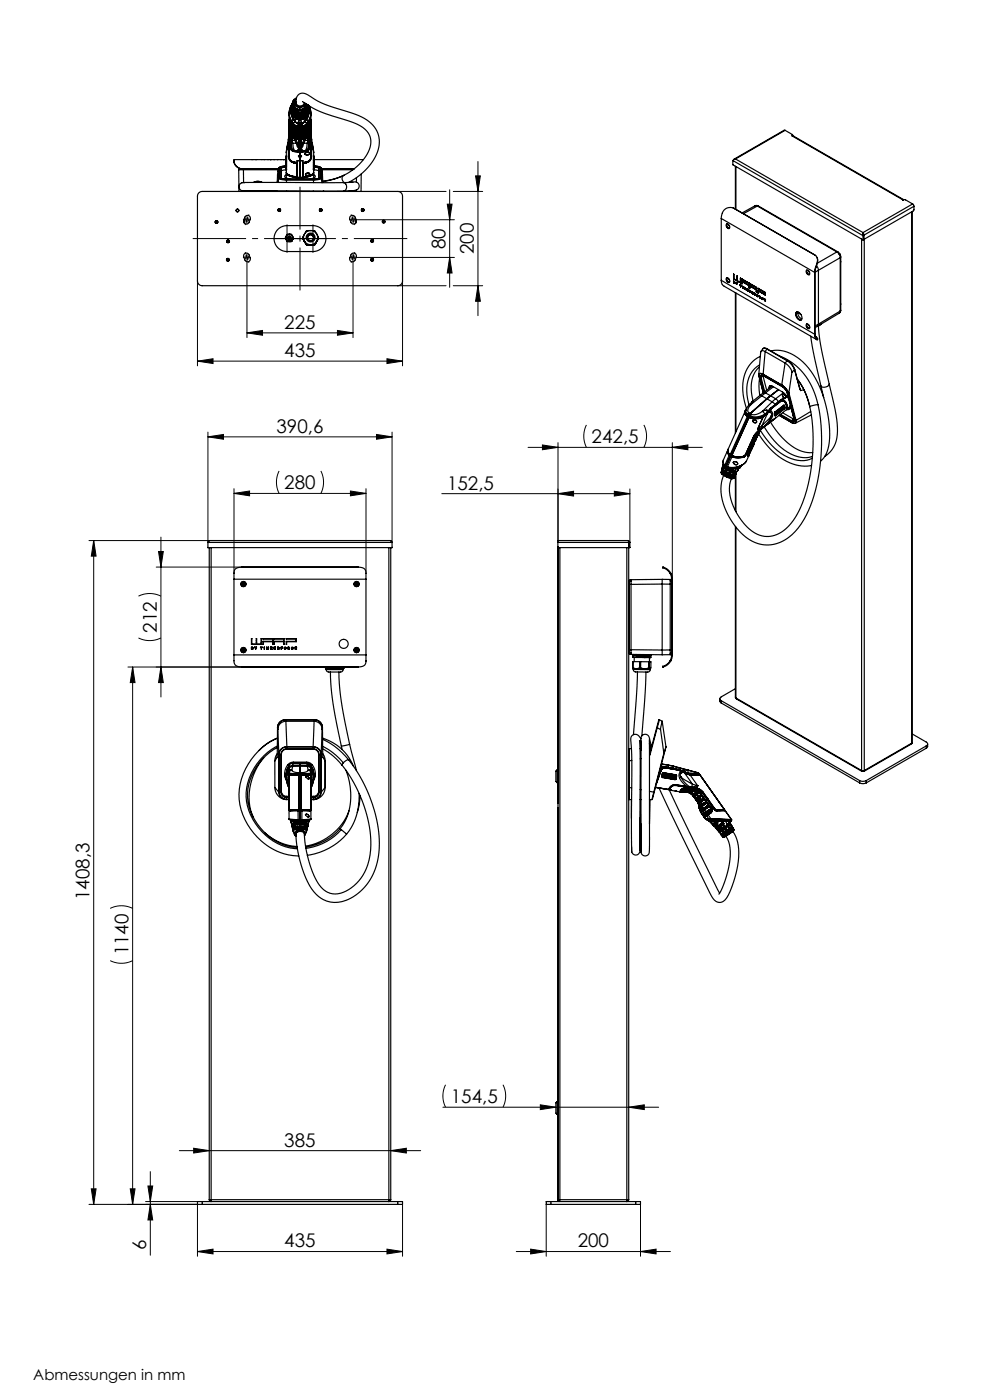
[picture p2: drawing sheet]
<svg xmlns="http://www.w3.org/2000/svg" width="210mm" height="297mm" viewBox="0 0 210 297" stroke-linecap="round" stroke-linejoin="round" font-family="sans-serif">
<defs><g id="words">
<g font-size="4">
<text x="94.5" y="52.8" transform="rotate(-90 94.5 52.8)">80</text>
<text x="100.5" y="53.9" transform="rotate(-90 100.5 53.9)">200</text>
<text x="60.3" y="69.7">225</text>
<text x="60.3" y="75.7">435</text>
<text x="58.6" y="91.8">390,6</text>
<text x="125.5" y="94">242,5</text>
<text x="60.3" y="103.8">280</text>
<text x="94.8" y="103.9">152,5</text>
<text x="33.3" y="134.2" transform="rotate(-90 33.3 134.2)">212</text>
<text x="19" y="191" transform="rotate(-90 19 191)">1408,3</text>
<text x="27.3" y="202.7" transform="rotate(-90 27.3 202.7)">1140</text>
<text x="95.6" y="234">154,5</text>
<text x="60.3" y="243.2">385</text>
<text x="31" y="265.2" transform="rotate(-90 31 265.2)">6</text>
<text x="60.3" y="264.6">435</text>
<text x="122.5" y="264.6">200</text>
</g>
<text font-size="3.2" x="7.1" y="292.8">Abmessungen in mm</text>
</g></defs>
<g fill="none" stroke="#000" stroke-width=".25">
<path d="M49.6 34.2v.1M49.6 34.2a1.85 1.85 0 0 0 1.7 1.6M49.6 34.3a1.7 1.7 0 0 0 1.7 1.6M50.6 36h1M50.6 36l.1 4.6M50.6 35.7v.3M51.3 35.8l.3 .1M51.3 35.9h.3M51.3 35.8h7.8M51.3 35.8v.1M51.4 38.7a.96 .96 0 0 0-.6 1.3 .96 .96 0 0 0 1.3 .5h20.8M51.6 36h7.4"/>
<path d="M51.6 35.9h7.5M51.6 35.9v.1M51.6 36l.1 2.7M51.9 38.7h.1M51.9 38.7l-.6 .1M53.4 33.9h.1M53.6 33.9h.1M53.7 33.9h.1M53.8 38.7a1.85 1.85 0 0 1 1.8 0M54.2 33.9h.1M54.3 33.9h.1M54.4 33.9h.1"/>
<path d="M55.5 33.9h.1M55.8 33.9h.1M56.1 33.9h.1M56.9 33.9h.1M57.4 33.9h.1M57.6 33.9h.1M58.1 33.9h.1M58.2 33.9h.1M58.9 33.9h.1M58.9 36.4l-.1 2.3M58.9 36.4h.1M59 33.9h.1"/>
<path d="M59.1 35.7l-.2 .7M59.1 37.8l.5 .3 1.2 .1M59.1 37.8l-.1 .9M59.1 35.7v2.1M59.1 35.7h.1M59.1 35.6v.1M59.2 37.7l.4 .3 1.2 .1M59.2 37.7l-.1 .1M59.2 35.6l-.1 .1M59.2 35.6v2.1M59.6 37.7l.4 .2 .8 .1M59.6 35.6l.1 .1"/>
<path d="M59.6 37.7l.1 .1M59.6 35.6v2.1M59.6 33.9h.1M59.7 37.8l1.1 .2M59.7 35.7v2.1M60.2 33.9h.1M60.7 33.7h.1M60.7 35.3h.1M60.7 34.7h.1M60.7 35.7h.1M60.7 35h.1M60.7 36.5a2.12 2.12 0 0 0 2.2 1 2.76 2.76 0 0 1-2.1-.7z"/>
<path d="M60.7 35.8v.1M60.7 37.1a.39 .39 0 0 0-.3 .4 .39 .39 0 0 0 .4 .3l.6 .2M60.7 37.7l.8 .3M60.7 35.3l-.8 .1-.3 .2M60.7 32.3v.7M60.7 35.5v.2M60.7 36.7v1M60.7 33.5v.2l.1-.2M60.7 33.2v.3M60.7 33.2h.1M60.7 33.9l.1 .1M60.7 33.8v.1"/>
<path d="M60.7 34v.2M60.7 34h.1M60.7 34.2l.1 .1M60.7 34.2v.2M60.7 34.6h.1M60.7 33.5v.2M60.7 34.6v.1M60.7 34.8v.1M60.7 35.1v.1l-.9 .1-.6 .3M60.7 33.1v.1M60.7 33.7v.1M60.7 34.2h.1"/>
<path d="M60.7 34.4h.1M60.7 35v.2M60.7 35.3v.3M60.7 35.6v.1M60.7 35.6h.1M60.7 35.4l-.7 .1-.3 .2M60.7 35.5v.1M60.7 32.3h.1M60.7 37.7v.1M60.7 33.2v.1M60.7 33.3h.1M60.7 33.5h.1"/>
<path d="M60.7 34l.1 .1M60.7 35.1h.1M60.7 33.8h.1M60.7 37.7l.1 .1M60.7 33.9h.1M60.7 34.4v.2M60.7 34.9v.1M60.7 34.7v.3M60.7 34.7v.2M60.7 34.5h.1M60.7 33l.1 .1M60.7 33.4h.1"/>
<path d="M60.7 33.4v.1M60.7 35v.1M60.7 35.8h.1M60.7 36.7l.5 .6 1.7 .4M60.7 35.7v.1M60.7 35.3l.1 .1M60.7 35.2l-.9 .1-.6 .3M60.7 35.9h.1M60.8 33.4v.1M60.8 35v.1M60.8 33.1v.2M60.8 36.1l-.1 .4"/>
<path d="M60.8 35.1l-.1 .1M60.8 35.1h.1M60.8 33.5h.1M60.8 33.3v.1M60.8 33.4l-.1 .1M60.8 33.7v.1M60.8 33.9v.1M60.8 33.7l-.1 .1M60.8 34.1v.1M60.8 34.2h-.1M60.8 34.3v.1M60.8 34.4l-.1 .1"/>
<path d="M60.8 34.5v.1M60.8 35.4v.5M60.8 35.9h-.1M60.8 33.3h.1M60.8 34.1h.1M60.8 34.3h.1M60.8 34.4h.1M60.8 35.4h.1M60.8 35.9h.1M60.8 33.1h.1M60.8 36.7h-.1M60.8 36l-1.1 .3"/>
<path d="M60.8 38h.1M60.8 38h5.7M60.8 38.1v.1M60.8 38.1h5.7M60.8 38.2h5.7M60.8 38.2v.5M60.8 35.9v.1M60.8 36v.1M60.8 36.7a2.17 2.17 0 0 0 2.1 .9M60.8 35.9v.2M60.8 33.3v2.6M60.8 33.9h-11.2v.3"/>
<path d="M60.8 34.5h-.1M60.8 33.9l-.1 .1M60.8 33.1h-.1M60.8 31.6l-.1 .7M60.8 31.5v.1M61.2 29.6l-.4 1.9M61.2 29.6v.2M61.2 30.8l-.5 1.5M61.2 33l.2 1 .4 .4 .5 .1M61.2 30.8v2.3M61.2 33.1h.1M61.2 30.1v.7"/>
<path d="M61.2 30.1h.1M61.2 30.1l-.4 1.4M61.2 33.1v.3a1.26 1.26 0 0 0 1.1 1.1M61.2 29.8v.1M61.2 29.9v.2M61.2 29.9h.1M61.2 29.7v.1M61.3 29.7h.1M61.3 29.9l-.1 .2M61.3 28.8l-.1 .8M61.3 28.8l-.1 1M61.3 29.7v.2"/>
<path d="M61.3 28.8v.4M61.3 28.8h.1M61.3 28.7v.1M61.3 28.8l-.1 .9M61.3 33.1l.3 .9 .7 .4M61.3 29.2v3.9M61.3 33.1h-.1M61.3 29.4v.3M61.3 33.1h.1M61.3 29.2h.1M61.3 33.1l.2 .8 .8 .5M61.3 29.2l.3 .6"/>
<path d="M61.3 28.1v.7M61.3 28v.6M61.3 28l.1 1.2M61.3 28h.1M61.3 37.2l1.6 .4M61.3 28.1l.1 .6M61.3 25.5h.1M61.3 25.5v2.5M61.3 25.5l.1 .1M61.3 28.1h.1M61.3 25.4l.1 .3M61.3 24v1.5"/>
<path d="M61.3 25.7v2.4M61.3 25.7l.1 .1M61.3 25.7h.1M61.3 28.6l.1 .6M61.3 28.6h.1M61.3 28.5l.1 .2M61.3 28.5h.1M61.3 28.4v.1M61.3 28.4h.1M61.3 27.9l.1 .2M61.3 27.9l.1 .1M61.3 27.9h.1"/>
<path d="M61.4 28.4h.1M61.3 27.4l.1 .2M61.3 27.4h.1M61.4 28.7l.2 .8M61.4 26.9v.2M61.4 26.9h.1M61.4 26.4v.2M61.4 26.4v.1M61.4 26.3v.1M61.4 26.3h.1M61.4 25.9v.2M61.4 25.9v.1"/>
<path d="M61.4 25.8h.1M61.4 25.8v.1M61.4 25.5v.2M61.4 25.5l-.1 .2M61.4 28.4v.1M61.4 27.9h.1M61.4 27.4h.1M61.4 26.4h.1M61.4 28.7l.1 .2M61.4 28.4l.1 .2M61.4 28.1l.1 .2M61.4 27.9l.1 .2"/>
<path d="M61.4 27.6l.1 .2M61.4 27.4l.1 .3M61.4 27.1l.2 .4M61.4 26.9l.4 .6M61.4 26.6l.4 .6M61.4 28.5v.1M61.4 26.4l.4 .6M61.4 26.1l.4 .6M61.4 28v.1M61.4 25.8l.4 .7M61.4 26.1h.1M61.4 26.5h.1"/>
<path d="M61.4 25.8l.4 .5M61.4 25.8l.4 .6M61.4 25.7l.4 .6M61.4 28.6l.1 .3M61.4 28.6v.1M61.4 28.6h.1M61.4 28.1h.1M61.4 27.6h.1M61.4 27.1l.3 .4M61.4 27.1h.1M61.4 26.5l.4 .7M61.4 26.5l.1 .1"/>
<path d="M61.4 26l.4 .7M61.4 26h.1M61.4 29.2l.2 .6M61.5 28v.1M61.5 28l.4 .4M61.5 28.1l.4 .4M61.5 28.3v.3M61.5 28.3l.4 .4M61.5 28.6l.4 .4M61.5 28.6h.1M61.5 27.8v.2M61.5 27.8l.4 .4"/>
<path d="M61.5 28.7l.1 .1M61.5 28.9l.1 .7M61.5 28.9l.4 .4M61.5 28.3h.1M61.5 27.8h.1M61.5 28.9h.1M61.5 27.7l.5 .3M61.5 27.7l.1 .1M61.5 28.9l.5 .3M61.5 27.2l.2 .3M61.6 29.8v1.5M61.6 29.8h.1"/>
<path d="M61.6 31.3a1.19 1.19 0 0 0 1.5 .9l.2 .1M61.6 28.3l.4 .4M61.6 31.3h.1M61.6 28.8h.1M61.6 26.8l.3 .4M61.6 28.8l.4 .4M61.6 26.2l.3 .4M61.6 27.8l.4 .4M61.6 29.5h.1M61.6 29.5l.1 .5M61.6 27.8h.1M61.6 29.5v.1"/>
<path d="M61.6 31.3a.97 .97 0 0 0 1.1 .9h.6M61.6 29.6l.4 .1M61.6 29.6h.1M61.6 27.5l-.1 .2M61.6 27.5l.4 .4M61.6 29.6l.4 .2M61.6 29.6l.2 .3M61.7 27.5l.4 .3M61.7 27.5h-.1M61.7 22.5a3.2 3.2 0 0 0 .1 3.2M61.7 23.4v.2a2.67 2.67 0 0 0 .5 1.8M61.7 30v.1"/>
<path d="M61.7 30h.1M61.7 30.1v1.2M61.7 30.1h.1M61.7 31.3l.2 .4 .3 .2M61.8 31.3h.1M61.7 30l.1 .1M61.8 30.1v.1M61.8 31.3l.4 .6M61.8 29.9l.2 .1M61.8 29.9l-.1 .1M61.8 29.9v.3M61.8 27.5h-.1"/>
<path d="M61.8 23.3l.2 .5 .5 .5M61.8 23v.3M61.8 23l.1 .1M61.8 27.5h.1M61.8 27.5l.4 .3M61.8 27.2l.2 .2M61.8 27.2v.3M61.8 27l.3 .3M61.8 26.7v.3M61.8 26.7l.3 .3M61.8 26.5l.3 .3M61.8 26.5h.1"/>
<path d="M61.8 26.4v.1M61.8 26.4l.3 .3M61.8 26.3l.4 .3M61.8 26.3h.1M61.8 25.7l.4 .5M61.8 25.7v.6M61.8 22.9l.1 .1M61.8 22.9v.1M61.8 25.6v.1M61.8 25.6l.4 .5M61.8 27.2h.1M61.8 26.7h.1"/>
<path d="M61.8 26.7l.4 .3M61.8 26.3v.1M61.8 30.4l.1 .9 .3 .6M61.8 30.4h.3M61.8 30.2v.2M61.8 30.2l.2 .1M61.9 31.7l.4 .3M61.9 22.4l-.1 .3a3 3 0 0 0 .4 2.5l.1 .1M61.9 22.4h.1M61.9 23.3l.2 .4 .4 .4M61.9 23.3h-.1M61.9 23.3h.1"/>
<path d="M61.9 27.2l.2 .2M61.9 27.1v.1M61.9 26.6l.3 .3M61.9 26.6h.1M61.9 23.1v.2M61.9 23.1h.1M61.9 23h.1M61.9 23l.5 .7M61.9 24.3l.1 .3M61.9 24.3l.1 .1M61.9 22.3h.1M61.9 22.3v.1"/>
<path d="M61.9 28.4v.1M61.9 28.4l.6 .2M61.9 28.5l.6 .2M61.9 28.5h.1M61.9 27.5l.3 .3M61.9 27.5h-.1M61.9 28.7l.6 .2M61.9 28.7v.3M61.9 29l.6 .3M61.9 29h.1M61.9 29l.6 .2M61.9 28.2l.6 .2"/>
<path d="M61.9 28.2v.2M61.9 22.2v.2M61.9 22.2v.1M61.9 22.2a3.1 3.1 0 0 0-.1 3.4M61.9 28.7h.1M61.9 28.2h.1M61.9 29.3l.6 .2M61.9 29.3l.1 .4M61.9 24.2l.3 .1M61.9 24.2v.1M61.9 24.2l.1 .1M62 22.5v.3"/>
<path d="M62 22.5v.1M62 28l.5 .3M62 28v.1M62 28.1l.6 .2M62 22.2l-.1 .1M62 22.1l-.1 .1M62 22.8l.3 .5M62 29.2l.5 .2M62 29.2l-.1 .1M62 22.2h.1M62 22.1l-.3 .4M62 22.1v.1"/>
<path d="M62 22.1h.1M62 24.4l.1 .1M62 24.4h.2M62 22v.1M62 22.4l.1 .1M62 22.4v.1M62 24.6l.3 .3M62 27.4l.3 .2M62 27.4l-.1 .1M62 30v.3M62 29.7v.1M62 29.1v.1"/>
<path d="M62 28.7l.6 .2M62 28.6v.1M62 29.2l.6 .2M62 29.8h.6M62 29.8v.2M62 28.2l.6 .2M62 28.1v.1M62 24.3h.2M62 24.3v.1M62 24.3h.1M62 27.4h.1M62 27.9l.7 .2"/>
<path d="M62 27.9v.1M62 30.3l.1 .1M62 22.6l.1 .1M62 22.6h.1M62.1 22.7l.3 .6M62.1 22.7l-.1 .1M62.1 22.7h.1M62.1 27.8l.7 .3M62.1 27.8l-.1 .1M62.1 24.9l.1 .5M62.1 24.5l.3 .3M62.1 24.5l-.1 .1"/>
<path d="M62.1 24.5h.3M62.1 22.5h.1M62.1 21.7v.1M62.1 22.5l-.1 .1M62.1 22.5l.1 .3M62.1 21.7l-.1 .4M62.1 27.3l.3 .2M62.1 27.3h.1M62.1 21.7l.1-.1-.1 .1M62.1 21.8h.1M62.1 27.4l.3 .2M62.1 30.4h.7"/>
<path d="M62.1 30.4l.2 1 .2 .6M62.1 21.7h.1M62.1 26.7l.3 .1M62.1 26.7v.1M62.1 26.8l.3 .2M62.1 27l.3 .2M62.1 27h.1M62.1 27v.3M62.1 27.3v.1M62.1 22l.1 .3M62.1 22l.1 .1M62.2 26.2l.4 .4 .8 .2"/>
<path d="M62.2 26.2v.4M62.2 26.6l.4 .3 .8 .1M62.2 26.6h.1M62.2 27l.2 .1M62.2 27h-.1M62.2 26.6l.2 .2M62.2 26.6l-.1 .1M62.2 31.9l.3 .1M62.2 31.9h.1M62.2 22.3v.1M62.2 21.9h.1M62.2 21.9l-.1 .1"/>
<path d="M62.2 21.9l.1 .1M62.2 24.3l.2 .2M62.2 24.3h.1M62.2 26.1l.4 .5 .8 .2M62.2 26.1h.1M62.2 31.9l.4 .1M62.2 27.8h-.1M62.2 31.9l.1 .1M62.2 21.4l-.1 .3M62.2 27.8h.1M62.2 26.8v.1M62.2 26.9l.3 .2"/>
<path d="M62.2 22.1v.1M62.2 22.1h.1M62.2 22.4v.4M62.2 22.4l.3 .6M62.2 22.8l.3 .5M62.2 22.8h.1M62.2 21.7h.1M62.2 21.7l-.2 .4M62.2 22.2l.1 .2M62.2 22.2v.1M62.2 22.2h.2M62.2 25.4l.4 .4"/>
<path d="M62.2 25.4l-.4 .2M62.3 32l.9 .1M62.3 25.3l.3 .5M62.3 25.3h.1M62.3 22l-.1 .1M62.3 22h.1M62.3 21.2l-.2 .5M62.3 21.2l-.1 .5M62.3 21.7v.2M62.3 21.7l.1 .7M62.3 27.8l.6 .3M62.3 22l.1 .5"/>
<path d="M62.3 22l.3 .9 .6 .4M62.3 23.3l.1 .4M62.3 23.3l.4 .5M62.3 34.4l.5 .1M62.3 34.5l.6 .1M62.3 22.4l.3 .5M62.3 22.4h-.1M62.3 27.6l.7 .3M62.3 27.6l-.1 .2M62.3 34.5h.1M62.3 34.4l.6 .1M62.3 34.4h.1"/>
<path d="M62.3 24.9l.5 .3M62.3 24.9v.4M62.3 27.6l.7 .2M62.3 27.6h.1M62.4 34.4l.5 .1M62.4 23.7l.3 .3M62.4 23.7h.1M62.4 23.3l.3 .4M62.4 23.3h-.1M62.4 27.5l.7 .2M62.4 27.5h.1M62.4 24.8l.4 .3"/>
<path d="M62.4 24.8l-.1 .1M62.4 26.8l.7 .3M62.4 26.8v.2M62.4 27l.7 .2M62.4 27h.1M62.4 27.2l.7 .2M62.4 27.2h.1M62.4 27.2v.3M62.4 27.2l.7 .3M62.4 24.5l.5 .3M62.4 24.5h.1M62.4 24.5l.5 .4"/>
<path d="M62.4 27.6l.7 .2M62.4 27.1l.7 .3M62.4 27.1v.1M62.4 22.4a1.13 1.13 0 0 0 1.2 .8M62.4 22.4v.1M62.4 26.8h.1M62.4 22.5l.2 .4 .6 .4M62.5 27.5l-.1 .1M62.5 29.5l.1 .3M62.5 29.5h.3M62.5 24.3l.4 .3M62.5 24.3l-.1 .2"/>
<path d="M62.5 23v.3M62.5 23l.7 .5M62.5 28.6h.3M62.5 28.6v.1M62.5 29.4l.3 .1M62.5 29.4v.1M62.5 28.7l.3 .1M62.5 28.7h.1M62.5 28.9l.3 .1M62.5 28.9v.3M62.5 29.3h.3M62.5 29.3h.1"/>
<path d="M62.5 29.2l.3 .1M62.5 29.2v.1M62.5 27v.1M62.5 27.1l.6 .2M62.5 28.9h.3M62.5 28.9h.1M62.5 28.4l.3 .1M62.5 28.4v.2M62.5 21.5h.1M62.5 21.5l-.3 .2M62.5 28.4h.3M62.5 28.4h.1"/>
<path d="M62.5 24.1l.5 .4M62.5 24.1v.2M62.5 23.3l.7 .5M62.5 23.3h.1M62.5 32h.5M62.5 32h.1M62.5 28.3h.4M62.5 28.3h.1M62.6 21.5l-.3 .2M62.6 21.5v.2M62.6 32l.4 .1M62.6 28.7v.2"/>
<path d="M62.6 28.9h.3M62.6 29.3v.1M62.6 29.4l.3 .1M62.6 28.4h.3M62.6 29.8l.2 .6M62.6 25.8l.5 .4h.5M62.6 25.8l-.4 .3M62.6 22.9l.6 .5M62.6 22.9l-.1 .1M62.6 25.8l.6 .3M62.6 25.8h.1M62.6 28.3v.1"/>
<path d="M62.6 21.7l.1 .5M62.7 24l.2 .2M62.7 24h.1M62.7 22.2l-.3 .2M62.7 22.2l.2 .3M62.7 28l.1 .1M62.7 23.8v.2M62.7 23.8l.5 .3M62.7 24l.2 .1M62.7 28.1l.1 .1M62.7 28.1l-.2 .2M62.7 23.7l.5 .2"/>
<path d="M62.7 23.7v.1M62.8 28.1h.1M62.8 28.1h-.1M62.8 25.2l-.2 .6M62.8 25.2l.4 .2M62.8 34.5l.1 .1M62.8 34.5h-.5M62.8 21.5l-.2 .2M62.8 21.8h.1M62.8 21.8a1.6 1.6 0 0 1 .8-1.9 1.6 1.6 0 0 1 1.9 .4 27.5 27.5 0 0 0 8.8 3.6 8.3 8.3 0 0 1 5.9 4.4 7.4 7.4 0 0 1-1.9 7 13.9 13.9 0 0 1-4.4 3.4M62.8 29.5h.3M62.8 29.5h.1"/>
<path d="M62.8 29.5l.1 .3M62.8 21.6a.88 .88 0 0 0 .6 1.1 .88 .88 0 0 0 1.1-.6M62.8 28.6v.2M62.8 28.8h.3M62.8 28.6h.6M62.8 28.8h.1M62.8 28.9v.1M62.8 28.9h.3M62.8 29v.3M62.8 29h.3M62.8 29.3h.3M62.8 29.3h.6"/>
<path d="M62.8 29.3h.1M62.8 25.1l.4 .1M62.8 25.1v.1M62.8 28.4h.3M62.8 28.4v.1M62.8 28.5v.1M62.8 28.5h.3M62.8 28.2h.3M62.8 21l-.2 .1-.1 .4M62.8 28.1h.3M62.8 30.4l.3 .7 .3 .2M62.9 28.1l.2 .1"/>
<path d="M62.9 28.1l-.1 .1M62.9 24.8l.3 .2M62.9 24.8v.1M62.9 28.1l.3 .1M62.9 24.9l.3 .1M62.9 28.1h-.1M62.9 20.8l-.6 .5M62.9 28.8v.1M62.9 29.3v.2M62.9 29.8l.2 .6M62.9 29.8h-.3M62.9 28.4h.2"/>
<path d="M62.9 28.3v.1M62.9 22.5l.7 .3M62.9 22.5a1.18 1.18 0 0 0 1.4 0M62.9 24.1v.1M62.9 24.2l.3 .1M62.9 24.2h.1M62.9 34.4v3.3M62.9 37.6h.1M62.9 34.5h.1M62.9 24.6v.2M62.9 24.6l.3 .1M62.9 28.4h.1"/>
<path d="M63 27h.1M63 32h.1M63 32v.1M63 32.1h.1M63 24.5l.2 .1M63 24.5l-.1 .1M63 27.9l-.1 .2M63 27.9h.1M63 27.8l.1 .1M63 27.8v.1M63 34.1h.6M63 37.7h.6"/>
<path d="M63 34.1v3.6M63.1 32l.3 .1M63.1 32v.1M63.1 27.7h.1M63.1 32.1h.3M63.1 26.1l.5 .1M63.1 30.4l.3 .9M63.1 30.4h-.3M63.1 29.5h.1M63.1 29.5h-.2M63.1 29.3l.1 .1M63.1 27.1l.3 .1"/>
<path d="M63.1 27.1v.1M63.1 29.3h.1M63.1 27.2l.1 .1M63.1 27.2h.1M63.1 27.4v.1M63.1 27.5h.3M63.1 27.5v.2M63.1 27.7l.1 .1M63.1 28.9h.1M63.1 28.9h-.2M63.1 28.9v.1M63.1 28.8h.1"/>
<path d="M63.1 28.8l.1 .1M63.1 28.4h.1M63.1 28.4h-.2M63.1 28.4v.1M63.1 27.8h.1M63.1 28.1v.1M63.1 28.2h.1M63.1 27.8v.1M63.1 27.9h.1M63.1 28.2h.3M63.1 28.2l-.2 .1M63.1 27l.3 .1"/>
<path d="M63.1 27v.1M63.1 27.3h.1M63.1 27.3v.1M63.1 27.4h.1M63.1 37.6l-.1 .1M63.1 37.6h.5M63.1 37.6h1M63.2 24.3l.1 .1M63.2 24.3h.1M63.2 32.1h.1M63.2 27.3h.1M63.2 23.8l.2 .1"/>
<path d="M63.2 23.8h.1M63.2 23.3l.2 .1M63.2 23.3h.1M63.2 23.3l.1 .1M63.2 25l.2 .2M63.2 25h.1M63.2 29.4h.1M63.2 25l.1 .1M63.2 27.3h.2M63.2 27.3v.1M63.2 28.8v.1M63.2 29.4l-.1 .1"/>
<path d="M63.2 32.1h.2M63.2 28.9h-.1M63.2 28.9h.1M63.2 28.1h.1M63.2 28.4h-.1M63.2 28.4h.1M63.2 27.8h.1M63.2 28.1v.1M63.2 28.1l-.1 .1M63.2 27.8h-.1M63.2 27.8v.1M63.2 27.8l-.1 .1"/>
<path d="M63.2 28.2h.1M63.2 23.4v.1M63.2 23.9v.2M63.2 24.6v.1M63.2 25.2v.2M63.2 23.3v.1M63.2 23.8v.1M63.2 24.3v.3M63.2 25v.2M63.2 27.4h.1M63.2 27.4h-.1M63.2 26.1h.4"/>
<path d="M63.2 26.1h.1M63.2 28.9l-.1 .1M63.2 28.4l-.1 .1M63.2 27.9h-.1M63.2 28.2h-.1M63.3 32.3h.3M63.3 26.3h.7l.1 .4-.8 .1zM63.3 32.2v.1M63.3 32.2h.1M63.3 24.4h.1M63.3 23.8v.1M63.3 25.1h.1"/>
<path d="M63.3 23.3l.1 .1M63.3 23.4l.1 .1M63.3 23.3v.1M63.3 23.4h-.1M63.3 23.9h.1M63.3 23.9l.1 .1M63.3 23.9h-.1M63.3 24.4l.1 .1M63.3 24.5l.1 .1M63.3 24.4v.1M63.3 24.5l-.1 .1M63.3 25.1l.1 .1"/>
<path d="M63.3 25.2h.1M63.3 25.1v.1M63.3 25.2h-.1M63.3 33.1v.1M63.3 33.2h.1M63.3 26.9v.1M63.3 27h.1M63.3 33.1l.1 .1M63.3 26.9h.1M63.3 33.1h.1M63.4 31.3l-.4 .7M63.4 31.3v.1"/>
<path d="M63.4 24.5v.1M63.4 31.3h.1M63.4 24.6l-.2 .1M63.4 33h.2M63.4 33l-.1 .1M63.4 33.2h.2M63.4 33h.1M63.4 26.9h.1M63.4 26.9h-.1M63.4 24l-.2 .1M63.4 23.9v.1M63.4 23.5h-.2"/>
<path d="M63.4 23.4v.1M63.4 27h.1M63.4 33.2h.1M63.4 26.9v.1M63.4 25.2h.1M63.4 25.2l-.2 .2M63.4 27.2h.1M63.4 27.2v.1M63.4 27.3v.2M63.4 27.5h.1M63.4 27.5l-.2 .7M63.4 27.1v.1"/>
<path d="M63.4 27.1h.1M63.4 27.4h.1M63.4 27.5v.7M63.4 28.2v.4M63.4 29.1h.1M63.4 29.3h.1M63.4 31.1v.2M63.4 29.3v1.8M63.4 30.5h.1M63.4 31.4v.2l-.3 .4M63.4 27.2v.3M63.4 28.6v.8"/>
<path d="M63.4 28.1h.1M63.4 28.5h.1M63.4 31.2h.1M63.4 26.8v.1M63.4 26.8h.4M63.4 26.9h.2M63.4 26.8h.2M63.4 26.8h.1M63.4 27h.2M63.4 27v.1M63.4 27.1v.4M63.4 28h.1"/>
<path d="M63.4 29.4v2M63.4 32.1h.2M63.4 32.1v.2h-.1M63.4 31.4v.7M63.4 27.5h.4M63.4 28.2h.4M63.4 28.6h.4M63.4 29.4h.4M63.4 31.4h.4M63.6 37.7v.3M63.6 22.8v.4M63.6 24.1h.7"/>
<path d="M63.6 23.2v.9M63.6 24.1h-.7M63.6 24.3l.3 .1M63.6 24.1v.2M63.6 24.3l-.3 .1M63.6 24.3v.3M63.6 24.6h.1M63.6 24.6l-.4 1.5M63.6 24.6l.4 1.5M63.6 26.1h.1M63.6 24.6v1.6M63.6 26.2h.1"/>
<path d="M63.6 26.8h.1M63.6 28.6v.8M63.6 31.4v.7M63.6 32.1h.1M63.6 37.6v.1M63.6 27v.5M63.6 28.2v.4M63.6 28.6v.7M63.6 29.3v2.1M63.6 32.3v.7M63.6 33.2h.1M63.6 34.1h.1"/>
<path d="M63.6 33v.2M63.6 37.6v.4M63.6 33.2v4.4M63.6 27.5h.1M63.6 28.2h.1M63.6 28.6h.1M63.6 29.3l.1 .1M63.6 32.3h.1M63.6 37.6h.1M63.6 27h.1M63.6 27h.2M63.7 26.9h.1"/>
<path d="M63.6 37.6l.1 .1M63.7 26.1v.1M63.7 26.8h.1M63.7 26.8v.1M63.7 27v.5M63.7 27h.1M63.7 27.5v.7M63.7 28.2v.4M63.7 28.6v.8M63.7 29.4v2M63.7 32.3v.7M63.7 31.4v.7"/>
<path d="M63.7 32.1v.2M63.7 33h-.1M63.7 31.4h-.1M63.7 37.7v.3M63.8 25.2l.2 .2M63.8 25.2h.1M63.8 26.3l.1 .1M63.8 27v.1M63.8 27.1v.4M63.8 27.5v.7M63.8 28.2v.4M63.8 29.3h.1"/>
<path d="M63.8 29.4v2M63.8 30.5h.1M63.8 32.1h-.1M63.8 32.1v.2h.2M63.8 31.4v.7M63.8 27.1h.1M63.8 28.1h.1M63.8 28.5h.1M63.8 32.1h.3M63.8 31.2h.1M63.8 23.4v.1M63.8 23.5h.3"/>
<path d="M63.8 23.9v.1M63.8 24l.3 .1M63.8 24.6l.3 .1M63.8 24.5v.1M63.8 27h.1M63.8 27l.1 .1M63.8 26.8h-.1M63.8 26.8h.1M63.8 26.9h.1M63.8 26.8v.1M63.9 27.4h-.1M63.9 27.1v.1"/>
<path d="M63.9 27.5h.1M63.9 27.5v.7M63.9 29.1h-.1M63.9 31.1v.2M63.9 29.3v1.8M63.9 31.4v.2l.3 .4M63.9 31.3v.1M63.9 28.6l-.1 .8M63.9 27.1h.1M63.9 27.5l.2 .7M63.9 27.2v.3M63.9 27.2h.1"/>
<path d="M63.9 26.9h.1M63.9 27h-.1M63.9 33h-.3M63.9 33v.1M63.9 33.2h-.3M63.9 26.9v.1M63.9 33.2h.1M63.9 27h.1M63.9 26.9h-.1M63.9 33h-.2M63.9 33.2h-.2M63.9 33l.1 .1"/>
<path d="M63.9 33h.1M63.9 31.3h.1M63.9 24.4l-.1 .1M63.9 31.3l.4 .7M63.9 23.3l-.1 .1M63.9 23.4l-.1 .1M63.9 23.3v.1M63.9 23.4h.1M63.9 23.9h-.1M63.9 23.9l-.1 .1M63.9 23.9h.1M63.9 24.4v.1"/>
<path d="M63.9 24.5l-.1 .1M63.9 24.5l.1 .1M63.9 25.1l-.1 .1M63.9 25.1v.1M63.9 25.2h-.1M63.9 25.2h.1M63.9 24.4h.1M63.9 25.1h.1M63.9 33.1v.1M63.9 33.1h.1M64 27h-.1M64 26.9v.1"/>
<path d="M64 33.2h-.1M64 33.1v.1M64 32.2v.1M64 32.2h-.2M64 32.3h-.3M64 26.1h-.4M64 26.1h.1M64 23.4l.1 .1M64 23.9l.1 .2M64 24.6l.1 .1M64 25.2v.2M64 23.3v.1"/>
<path d="M64 23.8v.1M64 24.3v.3M64 25v.2M64 28.2h.1M64 27.4h.1M64 27.4h.2M64 27.9h.2M64 27.8v.1M64 28.4h.1M64 28.4l.2 .1M64 28.9h.1M64 28.9l.2 .1"/>
<path d="M64 29.4h.1M64 29.4l.2 .1M64 25l-.1 .1M64 25l-.2 .2M64 25h.1M64 23.3l-.1 .1M64 23.8l-.1 .1M64.1 28.2h-.1M64.1 24.3l-.2 .1M64.1 23.3l-.3 .1M64.1 23.3h-.1M64.1 23.8l-.3 .1"/>
<path d="M64.1 23.8h-.1M64.1 24.3h.1M64.1 27.3l-.1 .1M64.1 27.3v.1M64.1 27.4h-.1M64.1 27.4h.1M64.1 27.3h.1M64.1 27.8h-.1M64.1 27.8h.1M64.1 28.1l-.1 .1M64.1 27.8l-.1 .1M64.1 27.8l.1 .1"/>
<path d="M64.1 28.1v.1M64.1 28.1h.1M64.1 28.4h-.1M64.1 28.4h.1M64.1 28.9h-.1M64.1 28.9h.1M64.1 29.4h-.1M64.1 29.4h.1M64.1 29.4l.1 .1M64.1 28.8v.1M64.1 27.3h-.2v.2M64.1 32.1h.1"/>
<path d="M64.1 37.6l.1 .1M64.1 37.6h-.5M64.1 28.2h.1M64.2 27.4h.1M64.2 27.3h-.1M64.2 27.3v.1M64.2 27l-.3 .1M64.2 27v.1M64.2 28.2h-.3M64.2 28.2l.2 .1M64.2 27.9h.1M64.2 27.8v.1"/>
<path d="M64.2 21.6h.1a23.9 23.9 0 0 0 8.8 3.8 8.4 8.4 0 0 1 5.1 3 5.1 5.1 0 0 1-1.2 5.5 12.2 12.2 0 0 1-4.2 3.3M64.2 27.8h.1M64.2 28.1h-.1M64.2 28.1v.1M64.2 28.1h.1M64.2 28.4h-.2M64.2 28.4h.1M64.2 28.4h-.1M64.2 28.4v.1M64.2 28.4h.2M64.2 28.8l-.2 .1M64.2 28.8h.1"/>
<path d="M64.2 27.2l-.1 .1M64.2 27.7l-.1 .1M64.2 28.8h-.1M64.2 28.9v.1M64.2 28.9h.1M64.2 28.9h.2M64.2 27.7l-.2 .1M64.2 27.7h.1M64.2 27.5h-.3M64.2 27.5v.2M64.2 27.4v.1M64.2 27.2h.1"/>
<path d="M64.2 29.3l-.2 .1M64.2 29.3h.1M64.2 27.1l-.3 .1M64.2 27.1v.1M64.2 29.3l-.1 .1M64.2 29.5h.1M64.2 29.5h.2M64.2 30.4l-.3 .9M64.2 30.4h.2M64.2 32.1h-.3M64.2 32l-.3 .1M64.2 32v.1"/>
<path d="M64.2 24.5l-.2 .1M64.2 24.5l.1 .1M64.2 37.7h-.5M64.2 34.1h-.5M64.2 34.1h-.6M64.2 34.1v3.6M64.2 27.8l.1 .1M64.3 27.9h-.1M64.3 27.9l.1 .2M64.3 27h-.1M64.3 32.1h-.1M64.3 24.6l-.2 .1"/>
<path d="M64.3 24.6l.1 .2M64.3 32h-.1M64.3 32v.1M64.3 24.2l-.2 .1M64.3 24.2h.1M64.3 24.1v.1M64.3 22.5l-.7 .3M64.3 28.4h.1M64.3 34.5h.1M64.3 37.6h.1M64.3 36.8v.4M64.3 34.4v3.3"/>
<path d="M64.3 37.2h.1M64.3 36.8h.1M64.4 24.9l-.4 .1M64.4 24.8l-.4 .2M64.4 24.8v.1M64.4 28.3h.1M64.4 28.3l-.2 .1M64.4 29.8l-.2 .6M64.4 29.8h.3M64.4 29.3v.2M64.4 28.8v.1M64.4 28.1l-.3 .1"/>
<path d="M64.4 28.1h.1M64.4 25.1l-.4 .1M64.4 25.1l.1 .1M64.4 28.1h-.2M64.4 28.1v.1M64.4 30.4l-.2 .7-.3 .2M64.4 28.2h-.2M64.4 28.5h-.2M64.4 28.5l.1 .1M64.4 28.4h-.2M64.4 28.4v.1M64.4 29.3h-.5"/>
<path d="M64.4 29.3h.1M64.4 29.3h-.2M64.5 29.3h-.3M64.5 29l-.1 .3M64.5 29h-.3M64.5 28.9v.1M64.5 28.9h-.3M64.5 28.8h.1M64.5 28.6v.2M64.5 28.6h-.6M64.5 28.8h-.3M64.5 25.2l-.5 .2"/>
<path d="M64.5 25.2l.1 .5M64.5 28.1h-.1M64.5 29.5h-.3M64.5 29.5l-.1 .3M64.5 29.5h.1M64.5 23.7l-.5 .2M64.5 23.7l.1 .1M64.5 24l-.2 .1M64.5 24h.1M64.5 34.5l-.2 .1M64.5 34.5h.4M64.5 28.1h.1"/>
<path d="M64.5 28.1l-.1 .1M64.5 28.1l.2 .2M64.6 21.8a.9 .9 0 0 1-.9 .7 .9 .9 0 0 1-.9-.7M64.6 23.8l-.5 .3M64.6 23.8l-.1 .2M64.6 24l-.3 .2M64.6 22.2l.2 .2M64.6 22.2l-.3 .3M64.6 24h.1M64.6 28l-.1 .1M64.6 21.8v.4M64.6 25.7l-.6 .4"/>
<path d="M64.6 25.8h.1M64.6 25.8l-.6 .3M64.6 22.9l-.6 .5M64.6 22.9l.1 .1M64.6 25.8l-.3 .3-.6 .1M64.7 32.6h.1M64.7 28.3v.1M64.7 23.3l-.7 .5M64.7 23.3l-.6 .5M64.7 23.3h.1M64.7 24.1l-.5 .4M64.7 24.1v.2"/>
<path d="M64.7 25.8l-.4 .3-.6 .1M64.7 25.8l.4 .3M64.7 29.8l-.3 .6M64.7 28.4h-.3M64.7 29.4l-.3 .1M64.7 29.3v.1M64.7 28.9h-.3M64.7 28.7v.2M64.7 32l-.4 .1M64.7 28.3h-.3M64.7 28.3h.1M64.7 32h-.4"/>
<path d="M64.7 32h.1M64.7 28.4h.1M64.7 23l-.6 .5M64.7 23v.3M64.7 24.3l-.4 .3M64.7 24.3l.1 .2M64.7 28.4l-.3 .1M64.7 28.4l.1 .2M64.8 28.9h-.3M64.8 28.9h.1M64.8 27.1l-.6 .2M64.8 27v.1"/>
<path d="M64.8 29.2l-.4 .1M64.8 29.2v.1M64.8 29.3h-.4M64.8 29.3h.1M64.8 28.9l-.3 .1M64.8 28.9v.3M64.8 28.7l-.3 .1M64.8 28.7h.1M64.8 29.4l-.3 .1M64.8 29.4v.1M64.8 28.6h-.3M64.8 28.6v.1"/>
<path d="M64.8 22.5l-.3 .5-.4 .3M64.8 32.5l.5-.2 .3 .2M64.8 29.5h-.3M64.8 29.5l-.1 .3M64.8 22.4a1.11 1.11 0 0 1-1.2 .8M64.8 22.4v.1M64.8 37h.1M64.8 24.5l-.4 .4M64.8 24.5l-.4 .3M64.8 24.5h.1M64.8 27.5v.1M64.8 26.8h.1"/>
<path d="M64.8 27.1l-.6 .3M64.8 27.1v.1M64.8 24.8l-.4 .3M64.8 24.8l.1 .1M64.8 27.6l-.6 .2M64.8 27l-.6 .2M64.8 27.2l.1 .3M64.8 27.2l-.6 .3M64.8 27.2l-.6 .2M64.8 27.2h.1M64.8 27h.1M64.8 26.8l-.6 .3"/>
<path d="M64.8 26.8v.2M64.9 23.7l-.3 .3M64.9 23.3l-.4 .4M64.9 23.3h.1M64.9 23.7h.1M64.9 22l-.1 .4M64.9 27.5l-.7 .2M64.9 27.5h.1M64.9 24.9l-.4 .3M64.9 24.9l.1 .3M64.9 22.4l-.3 .5M64.9 22.4h.1"/>
<path d="M64.9 34.4l-.6 .1M64.9 27.6l-.7 .2M64.9 27.6h.1M64.9 36.8l.5-.1 .3 .2M64.9 22l-.1 .5M64.9 23.3v.4M64.9 23.3l-.3 .5M64.9 34.4h.1M64.9 34.5h.1M64.9 34.5l-.6 .1M64.9 27.6l-.6 .3M64.9 27.6l.1 .2"/>
<path d="M64.9 22l-.3 .8-.6 .5M65 34.5l-.7 .1M65 34.4l-.5 .1M65 25.2l-.4 .5M65 25.3h.1M65 25.3l-.4 .5M65 25.3v.1M65 22.8l-.3 .5M65 22.2l-.1 .2M65 22.2l.1 .1M65 22.2h-.1M65 22.8h.1"/>
<path d="M65 22.4l-.3 .6M65 22.4v.4M65 27.8l-.6 .3M65 22.1h.1M65 27.8h.1M65 22.1v.1M65 22.1h-.1M65 32l-.9 .1M65 25.4l-.3 .4M65 25.4l.4 .2M65.1 24.3l-.3 .2M65.1 24.3h.1"/>
<path d="M65.1 26.9l-.3 .2M65.1 26.8v.1M65.1 27.8h-.1M65.1 22.3l-.1 .1M65.1 31.9l-.1 .1M65.1 27.8h.1M65.1 31.9h.1M65.1 31.9l-.4 .1M65.1 26.1l-.5 .5-.8 .2M65.1 26.1h.1M65.1 27.1h.1M65.1 27.1l-.3 .1"/>
<path d="M65.1 22.1v.2M65.1 26.5h-.2M65.1 26.5h.1M65.1 26.6l-.3 .2M65.1 26.6v.1M65.1 27l-.3 .1M65.1 27h.1M65.1 26.6l-.5 .3-.8 .1M65.1 26.6h.1M65.1 26.5v.1M65.1 26.2l-.2 .3h.2M65.1 26.2h.1"/>
<path d="M65.1 26.2l-.5 .4-.8 .2M65.1 27.8l-.6 .3M65.2 24.3h.1M65.1 27.3l.1 .1M65.1 27l-.3 .2M65.1 27l.1 .3M65.1 26.8l-.3 .2M65.1 26.8h.1M65.1 26.7l-.3 .1M65.1 26.7v.1M65.1 22.5l-.1 .3M65.1 22.5h.1"/>
<path d="M65.1 22.5l.1 .1M65.1 24.3h-.1M65.2 22.5h-.1M65.2 24.5l-.4 .3M65.2 24.5v.1M65.2 24.5h-.4M65.2 30.4h-.8M65.2 30.4l-.2 1-.3 .6M65.2 27.4l-.4 .2M65.2 22.7l-.3 .6M65.2 22.7l.1 .1M65.2 22.7h-.2"/>
<path d="M65.2 22.6v.1M65.2 22.6h-.1M65.2 27.3l-.3 .2M65.2 27.3h.1M65.2 24.3v.1M65.2 27.8l-.7 .3M65.2 27.8v.1M65.2 30.3v.1M65.2 27.9l-.7 .2M65.2 27.9l.1 .1M65.2 24.6l-.3 .3M65.2 27.4l-.3 .2"/>
<path d="M65.2 27.4h.1M65.2 22.4l.1 .1M65.2 22.4l-.1 .1M65.2 28.1l.1 .1M65.2 24.4v.1M65.2 24.4h-.2M65.3 28.2l-.6 .2M65.3 29.8h-.6M65.3 29.8v.2M65.3 29.2l-.6 .2M65.3 28.6v.1M65.3 28.7l-.6 .2"/>
<path d="M65.3 29.1v.1M65.3 29.7v.1M65.3 30l-.1 .3M65.3 27.4l-.4 .2M65.3 27.4v.1M65.3 22.8l-.4 .5M65.3 22.5v.3M65.3 22.5l-.1 .1M65.3 24.2v.1M65.3 24.2l-.2 .1M65.3 24.2l-.1 .1M65.3 22.3h.1"/>
<path d="M65.3 29.2l-.5 .2M65.3 29.2v.1M65.3 28.1l-.6 .2M65.3 28l-.6 .3M65.3 28v.1M65.3 22.3l.1 .1M65.3 29.3l-.5 .2M65.3 29.3v.4M65.3 23.1h.1M65.3 28.2h.1M65.3 24.3l-.1 .3M65.3 24.3l-.1 .1"/>
<path d="M65.3 28.7l-.5 .2M65.3 28.7h.1M65.3 23l-.4 .7M65.3 23h.1M65.3 28.2v.2M65.3 23.1l.1 .2M65.3 28.5l-.5 .2M65.3 29h.1M65.3 29l-.5 .2M65.3 29l-.5 .3M65.3 28.7v.3M65.3 27.5l-.3 .3"/>
<path d="M65.3 27.5h.2M65.3 28.5h.1M65.3 28.4v.1M65.3 28.4l-.5 .2M65.4 23.3l-.3 .5-.4 .3M65.4 23.3h.1M65.4 23.3h-.2M65.4 22.4v.3M65.4 26.6h.1M65.4 26.6l-.3 .3M65.4 27.1v.1M65.4 27.2l-.2 .2"/>
<path d="M65.4 22.9v.1M65.4 22.9l-.1 .1M65.4 26l-.3 .2M65.4 26h.1M65.4 22.7l.1 .2M65.4 22.7h.1M65.4 30.2v.2M65.4 30.2l-.2 .1M65.4 30.4h-.2M65.4 30.4v.9l-.3 .6M65.4 31.6l-.4 .4M65.4 26.3l.1 .1"/>
<path d="M65.4 26.3l-.3 .3M65.4 26.7h.1M65.4 26.7l-.3 .3M65.4 27.2h.1M65.4 25.6l.1 .1M65.4 25.6l-.3 .5M65.4 23l.1 .3M65.4 23l-.1 .1M65.4 26h-.1M65.4 26v.1M65.4 26.1l-.3 .4M65.5 23.3l-.3 .6-.5 .4"/>
<path d="M65.5 26h.1M65.5 26.1h.1M65.5 22.9v.2a2.78 2.78 0 0 1-.5 2.3M65.5 26.3l-.4 .3M65.5 25.7l-.4 .5M65.5 25.7v.3M65.5 22.9h.1M65.5 26.4v.1M65.5 26.4l-.4 .3M65.5 26.5h.1M65.5 26.5l-.4 .3M65.5 26v.1"/>
<path d="M65.5 22.9a2.81 2.81 0 0 1-.5 2.3M65.5 26.1v.2M65.5 26.7v.3M65.5 26.7l-.4 .3M65.5 26.3h.1M65.5 27l-.3 .3M65.5 27.2l-.2 .2M65.5 27.2v.3M65.5 27.5l-.4 .3M65.5 27.5h.1M65.5 22.4a3.1 3.1 0 0 1-.1 3.2M65.5 29.9l-.2 .1"/>
<path d="M65.5 29.9v.1M65.5 29.9l-.1 .3M65.5 23.6a2.57 2.57 0 0 1-.5 1.7M65.5 31.3l-.4 .6M65.5 30.1l-.1 .1M65.5 30.1v1.2M65.5 30v.1M65.5 30h.1M65.5 31.3h.1M65.5 31.3l-.1 .4-.3 .2M65.5 31.3h.2M65.5 30.1h.1"/>
<path d="M65.5 22.4l.1 .1M65.6 22.5a3.2 3.2 0 0 1-.1 3.2M65.6 27.5l-.4 .3M65.6 27.5h.1M65.6 29.6l-.3 .2M65.6 29.6l-.1 .3M65.6 32.5a.56 .56 0 0 1-.9 .2M65.7 27.5l.1 .2M65.7 27.5l-.5 .4M65.7 29.6l-.4 .1M65.7 29.6h-.1M65.7 36.9a.49 .49 0 0 1-.9 .2"/>
<path d="M65.7 32.5a.55 .55 0 0 1-1 .2v-.1M65.7 32.5l-.1-.1a.62 .62 0 0 0-.9 .2M65.7 32.5h-.1M65.7 36.9v-.1a.53 .53 0 0 0-.9 .2M65.7 36.9v.1a.5 .5 0 0 1-.9 0M65.7 36.9h.1M65.7 31.3a1.01 1.01 0 0 1-1.1 .9h-.6M65.7 31.3h.1M65.7 29.5v.1M65.7 29.5l-.2 .5M65.7 27.8h.1M65.7 29.5h.1"/>
<path d="M65.7 27.8l-.4 .4M65.7 26.2l-.3 .4M65.7 26.8l-.3 .4M65.7 28.8l-.4 .4M65.7 28.8h.1M65.7 28.3l-.4 .4M65.7 31.3a1.34 1.34 0 0 1-1.7 1M65.7 29.8v1.5M65.7 29.8h.1M65.7 27.2l-.2 .3M65.7 28.9l-.4 .3M65.8 28.9h.1"/>
<path d="M65.8 27.7l-.1 .1M65.8 27.7l-.5 .3M65.8 27.8l-.5 .4M65.8 27.8h.1M65.8 28.3l-.5 .4M65.8 28.3h.1M65.8 28.9l-.1 .7M65.8 28.9l-.5 .4M65.8 28.7l-.1 .1M65.8 27.8v.2M65.8 28.6h.1M65.8 28.6l-.5 .4"/>
<path d="M65.8 28.3v.3M65.8 28.1l-.5 .4M65.8 28v.1M65.8 28l-.5 .4M65.8 25.8l-.4 .5M65.8 25.7l.1 .1M65.8 29.2l-.1 .6M65.8 26l-.4 .7M65.8 26h.1M65.8 26.5l-.4 .7M65.8 26.5h.1M65.8 27.1l-.2 .4"/>
<path d="M65.8 27.1h.1M65.8 27.6v.2M65.8 27.6h.1M65.8 28.1v.2M65.8 28.1h.1M65.9 28.6h.1M65.9 28.6h-.1M65.9 26.1h.1M65.9 25.7l-.4 .6M65.9 25.8l-.4 .6M65.9 25.8l-.4 .7M65.9 28l-.1 .1"/>
<path d="M65.9 26.1l-.4 .6M65.9 26.4l-.4 .6M65.9 26.4h.1M65.9 28.5v.1M65.9 26.6l-.4 .6M65.9 26.9l-.4 .6M65.9 27.1l-.2 .4M65.9 27.4l-.1 .3M65.9 27.4h.1M65.9 27.6l-.1 .2M65.9 25.8h.1M65.9 27.9l-.1 .2"/>
<path d="M65.9 27.9h.1M65.9 28.1l-.1 .2M65.9 28.4l-.1 .2M65.9 28.4v.1M65.9 28.7l-.1 .2M65.9 26.9h.1M65.9 28.4h.1M65.9 25.8v.1M65.9 25.9v.2M65.9 25.9l-.1 .1M65.9 26.3v.1M65.9 26.4v.2"/>
<path d="M65.9 26.4l-.1 .1M65.9 26.9v.2M65.9 26.9l-.1 .2M65.9 27.4v.2M65.9 27.4l-.1 .2M65.9 27.9v.2M65.9 27.9v.1M65.9 28.5v.2M65.9 28.5h.1M65.9 28.6l-.1 .6M65.9 28.6l.1-.5v.7M65.9 25.7h.1"/>
<path d="M65.9 25.7l.1 2.4M65.9 25.7v.1M66 24v1.5M66 28.1h.1M66 28.1l-.3 1.4M66 25.4l-.1 .3M66 25.4v.1M66 25.5l-.1 .2M66 25.5v2.5M66 25.5h.1M66 37.2l-1.7 .4M66 28l-.2 1.2"/>
<path d="M66 28h.1M66 29.2l-.3 .6M66 29.2v3.9M66 33.1l-.2 .8-.9 .5M66 33.1h.1M66 29.2h.1M66 29.4v.3M66 33.1a1.21 1.21 0 0 1-1.1 1.3M66 28.8v.4M66 28.8v.9M66 28.7v.1M66 28.8h.1"/>
<path d="M66 29.7v.2M66 28.8v1M66 28.8l.1 .8M66 29.9v.2M66 29.9h.1M66 30.1l.1 .7M66 29.7v.1M66 29.7h.1M66 29.9l.1 .2M66 29.8v.1M66.1 30.1v.7M66.1 30.1h-.1"/>
<path d="M66.1 30.1l.4 1.5M66.1 33h.1M66.1 33l-.1 .7-.3 .5-.7 .3M66.1 30.8l.4 1.5M66.1 30.8v2.3M66.1 29.6l-.1 .2M66.1 29.6l.4 2M66.4 36.8h.1M66.5 36.8l-.8 .4-1.4 .3 1.4-.2 .6-.4M66.5 31.6h.1M66.5 31.6v.7M66.5 37.8h.1"/>
<path d="M66.5 33.3v2.6M66.5 35.9v.2M66.5 33.8h.1M66.5 34.5h.1M66.5 34.1h.1M66.5 34.6v.1M66.5 34v.1M66.5 35.7h.1M66.5 35.1h.1M66.5 35.2h.1M66.5 35.5h.1M66.5 36.7a2.16 2.16 0 0 1-2.2 .9"/>
<path d="M66.5 35.9h.1M66.5 35.9v.1M66.5 36v.1M66.5 33.1h.1M66.5 38.1v.1M66.5 38.2v.5M66.5 38h.1M66.5 36h.1M66.5 36.6v.1M66.5 33.2v.6M66.5 34.5v.1M66.5 34.7v.2"/>
<path d="M66.5 35v.1M66.5 35.1v.1M66.5 35.4v.1M66.5 35.8v.1M66.5 33.2h.1M66.5 34.7h.1M66.5 35.8h.1M66.5 34v-.2v.3M66.5 35.6v.1M66.5 35.6h.1M66.5 33.1v.2M66.5 36.1v.5"/>
<path d="M66.5 33.1v.1M66.5 35.2v.1M66.5 35.3v.1M66.5 36.6l-.1 .2M66.5 33.3v.1M66.5 33.4v.1M66.5 33.4h.1M66.5 35.4l1.1 .3M66.5 36.5v.3M66.5 33v.1M66.5 36.7l-.5 .6-1.7 .4M66.5 34.6h.1"/>
<path d="M66.5 34.1v.3zM66.5 34.2v.2zM66.5 34h.1M66.5 33.5v.3M66.5 35.3l.9 .1 .3 .2M66.5 33.5h.1M66.5 33h.1M66.5 34.9v.1M66.5 34.8v.1M66.5 35.7v.1M66.5 35.3h.1M66.5 32.3h.1"/>
<path d="M66.5 33.3h.1M66.5 37.7v.1M66.5 36l.8 .1 .3 .2M66.5 34.8h.1M66.5 34.7v.1M66.5 34.8v.3M66.5 35.3v.2M66.5 35.5v-.1v.2M66.5 35.5v.4M66.5 33.8v.1M66.5 34.1v.1M66.5 34.3v.2"/>
<path d="M66.5 35.2l1.2 .2 .3 .2M66.5 35.2l1 .1 .6 .3M66.5 33.9h10.6M66.5 33.2v.1M66.5 37.1a.39 .39 0 0 1 .4 .4 .39 .39 0 0 1-.4 .3l-.6 .2M66.5 37.7l-.7 .3M66.5 32.3v.7M66.5 36.7v1M66.5 37.7l.1 .1M67.6 35.7v2.1M67.6 37.8l-1.1 .2M67.7 37.7l-.5 .2-.7 .1"/>
<path d="M67.7 35.6l-.1 .1M67.7 37.7l-.1 .1M67.7 35.6v2.1M68 35.6l.1 .1M68 35.6v2.1M68 37.7l-.5 .3-1 .1M68 37.7l.1 .1M68.1 35.6v.1M68.1 35.7h.1M68.1 35.7v2.1M68.1 37.8l-.5 .3-1.1 .1M68.1 37.8l.2 1"/>
<path d="M68.1 35.7l.2 .7M68.2 35.8h6.9M68.2 35.9h6.8M68.2 36h6.7M68.3 36.4l.1 .7M68.3 36.4h.1M68.4 37.1h.1M68.4 37.1l.1 1.5M68.5 38.6v.2M72.8 38.7a.93 .93 0 0 1 .7 .9 .93 .93 0 0 1-.6 .9M72.8 37.2l-.2 .6 .1 .6 .3 .3M72.8 37.2l-2.3 .9-2 .4"/>
<path d="M73 37.2l-2 .7-2.5 .5M74.4 38.7l.2-.1a1 1 0 0 1 1.3 .2 1 1 0 0 1 .1 1.2l-.7 .4-2.4 .1M74.9 38.7h-23.3M75.6 37.7v.9M76.6 36.9v3.7M155.4 34.1l.1 .9 27.6 15.9M155.4 34.1l27.7 15.9M156 35.3v9.1M156 33.7l-.6 .4M156 33.7l-.4 .2M156 33.7l27.1 15.6M156.1 35.3v9.1"/>
<path d="M166.5 27.7l1.6 .8v.2M166.5 27.7l-.2-.1-10.6 6.1M166.5 27.7l-10.5 6M168 28.8l.4 .1 23.2 13.4-.1 .1M168 28.8l23.5 13.6M168.1 28.7l-.1 .1M168.1 28.7v.1M168.1 28.6v.2M42.2 40.9l.7-.3h41.5a1 1 0 0 1 1 1v18a1 1 0 0 1-1 1h-41.5a1 1 0 0 1-1-1v-18zM51.7 40.5v.1M51.8 46.4v.9M51.8 53.9a.79 .79 0 0 1 .9 0 .79 .79 0 0 1 .3 .7 .64 .64 0 0 1-.5 .9 .64 .64 0 0 1-.7-.7l-.1-.5z"/>
<path d="M51.9 40.5l6.7 .1M52.1 45.8a.7 .7 0 0 1 .9 .3 .7 .7 0 0 1-.1 .9 .64 .64 0 0 1-.9 .5 .64 .64 0 0 1-.2-1.1zM52.8 40.5l.1 .1M53.2 40.5v.1M53.2 40.6h.1M53.3 40.6h.1M53.3 40.5l-.1 .1M53.5 40.5v.1M53.5 40.5h.2zM53.5 40.6h.1M53.7 40.5h.1M53.9 40.5h.1"/>
<path d="M53.9 40.5l.1 .1zM54.2 40.5l-.1 .1v-.1M54.5 40.5l-.1 .1M54.7 40.5l-.1 .1zM55 40.5h.1M55 40.6h.1M55 40.5v.1M56.5 40.5v.1M58.7 40.5v.1M58.9 48.7l.8-.5 .9-.3h5.8a2.75 2.75 0 0 1 2.7 2.7 2.75 2.75 0 0 1-2.7 2.8h-5.5a2.75 2.75 0 0 1-2.5-1.7 2.75 2.75 0 0 1 .5-3zM60.6 50.5h.1M60.6 50.5v.1"/>
<path d="M60.6 50.4v.2M60.6 50.5l.1 .3M60.6 50.5v-.1a.83 .83 0 0 1 1.2-.7l.4 .8M60.6 50.5l.3 .7M60.6 50.6l.3 .6M60.6 50.6l.1 .3M60.6 50.4l.1 .4M60.6 50.4h.1M60.7 50.8v.1M60.7 50.8l.7 .4M60.7 50.8l.2 .3M60.7 50.9l.1 .1"/>
<path d="M60.8 40.5v.1M60.9 51.1l.1 .1M60.9 51.2h.1M60.9 51.2l.1 .1M60.9 51.1v.1M61 51.2v.1M61 51.3h.7M61.2 51.2h.2M61.3 50.3h.2l.1 .1a.2 .2 0 0 0-.2-.1 .2 .2 0 0 0-.2 .1zM61.4 51.2h-.4M61.4 51.2h.3M61.5 51.2h-.1"/>
<path d="M61.7 51.2h-.7M61.7 51.2v.1M61.9 51.1l-.2 .1M61.9 51.2h-.2M61.9 51.2l-.2 .1M61.9 51.1v.1M62 50.8l-.6 .4M62 50.8l-.1 .3M62 50.9v.1M62 50.9l-.1 .3M62.1 50.8l-.1 .1M62.1 50.4l-.1 .4"/>
<path d="M62.1 50.4h.1M62.2 50.5l-.2 .3M62.2 50.5l-.3 .7M62.2 50.5h.1M62.2 50.5v.1M62.2 50.4v.1M64.2 50.4v.2M64.2 50.6l.8 1.3M64.2 50.6l.4 .6M64.5 51.1l.1 .1M64.6 51.2a1.5 1.5 0 0 0 1.3 .7M64.6 49.7a1.5 1.5 0 0 0 0 1.5"/>
<path d="M64.6 51.2l.4 .6M64.6 49.7l-.4 .7 .4 .8M64.6 51.2l.1 .2M65 51.8l.2 .1M65 51.8l1.6 .2M65 51.9l.2 .1M65 51.8v.1M65.2 51.9v.1M65.2 52h1.4M65.2 50.4a.65 .65 0 0 1 .7-.7 .65 .65 0 0 1 .6 .7M65.5 49.9a.65 .65 0 0 1 .7-.1 .65 .65 0 0 1 .3 .6 .65 .65 0 0 0-.6-.6 .65 .65 0 0 0-.7 .6zM65.6 52h.3"/>
<path d="M65.9 48.9a1.5 1.5 0 0 0-1.3 .8M65.9 48.9a1.5 1.5 0 0 1 1.3 .8M65.9 51.9h-.7M65.9 51.9h.7M65.9 48.9l-.8 .1-.5 .7M65.9 48.9l.8 .1 .5 .7M65.9 52h.7M66.1 52h-.2M66.5 40.5v.1M66.6 51.9v.1M66.8 51.8l-.2 .1M66.8 51.8l-.2 .2"/>
<path d="M66.8 51.9l-.2 .1M66.8 51.8v.1M67.2 51.2a1.5 1.5 0 0 1-1.3 .7M67.2 49.7a1.5 1.5 0 0 1 0 1.5M67.2 51.2l-.4 .6M67.2 49.7l.4 .7-.4 .8M67.2 51.2l-.1 .2M67.2 51.2l-.4 .7M67.3 51.1l-.1 .1M67.6 50.6l-.8 1.2M67.6 50.6l-.8 1.3M67.6 50.4v.2"/>
<path d="M68.6 40.6h.1M68.7 40.6h.1M74 40.6h.1M74.3 45.9a.79 .79 0 0 1 .9 0 .79 .79 0 0 1 .3 .8 .65 .65 0 0 1-.5 .8 .65 .65 0 0 1-.7-.8l-.1-.3zM74.6 53.8a.7 .7 0 0 1 .9 .2 .7 .7 0 0 1-.1 1 .66 .66 0 0 1-1 .4 .66 .66 0 0 1-.1-1.1zM74.8 40.4l-.8 .2M75.4 46.4v.9M75.6 40.3v.3M76.7 44.6l.4-.2-.4 .2M77.1 44.3l-.4 .2M77.2 44.5a.24 .24 0 0 0-.3-.1 .24 .24 0 0 0-.2 .3M79.1 50.9l-.4 .2"/>
<path d="M79.1 50.9l-.4 .2 .4-.2M79.2 51.1a.24 .24 0 0 0-.3-.1 .24 .24 0 0 0-.2 .3M81.1 47l.4-.2-.4 .2M81.4 46.8l-.3 .2M81.4 46.8h.1M81.6 47a.24 .24 0 0 0-.3-.1 .24 .24 0 0 0-.1 .3M153 59.5l.2 .8 .4 .4 19.7 11.4M153 46.4l19.8 11.4M153 59.5l19.8 11.4M153 46.4v13.1M154.1 47.6a.55 .55 0 0 1 .6 .3 .55 .55 0 0 1-.1 .6 .72 .72 0 0 1-.5-.9zM154.1 59a.55 .55 0 0 1 .6 .3 .55 .55 0 0 1-.1 .6 .72 .72 0 0 1-.5-.9z"/>
<path d="M154.2 47.5a.71 .71 0 0 0 .5 .9M154.2 58.9v.1a.71 .71 0 0 0 .5 .9 .71 .71 0 0 1-.5-1zM154.6 47.7l.2 .3M154.6 59.1l.2 .4M154.8 59.7l-.3 .1M155.5 44.1a2.01 2.01 0 0 0-2.5 2.3M155.5 44.1l17.5 10.1M155.6 60l.2 .1M155.6 59.1v.1M155.6 60h.1M155.6 58.2v.9M155.6 58.2h.1"/>
<path d="M155.6 59.1h.1M155.6 59.2l1.5 .8M155.6 59.2h.1M155.6 59.9l.2 .1M155.6 59.7l.2 .1M155.6 59.7h.1M155.7 59.9h.1M155.7 59.7h.1M155.7 59.7l.1 .1M155.7 58.2v.9l1.4 .9M155.8 59.8h.1M155.8 59.9v.1"/>
<path d="M155.8 59.9h.1M155.8 59.8v.1M155.8 60h.1M155.8 59.9l-.2-.3v.4M155.8 59.9v.2M156.1 59.9h.1M156.1 59.9l.1 .2M156.1 59.9l.1 .3M156.3 58.6v.3M156.3 59.3h.1M156.3 58.6h.1M156.3 58.9v.4"/>
<path d="M156.3 58.9h.1M156.4 58.6v.7M156.4 59.3h.1M157.1 59.7v.1M157.1 59.7h.1M157.1 59.8h.1M157.1 59h.1M157.1 59v.7M157.3 59.6l1.5 .8M157.3 59.6v.5M157.3 59.2l1.6 .8-.1 1M157.3 59.2h.1"/>
<path d="M157.4 59.6h-.1M157.4 59.2h-.1M157.4 59.6h.1M157.4 59.2h.1M157.4 59.2l1.4 .9M157.4 59.7v.5M157.4 59.7l1.4 .8M157.4 59.7h.1M160.2 43.6l.6 .1M160.2 43.6l.4 .1M160.2 43.6l-2.8 1.6M160.6 43.7l16.9 9.7"/>
<path d="M160.6 43.7l-2.9 1.6M160.8 43.7h-.2M160.8 43.7l16.9 9.7M171 57.4a.55 .55 0 0 1 .7 .2 .55 .55 0 0 1-.1 .7 .72 .72 0 0 1-.6-.9zM171.2 57.3h-.1a.71 .71 0 0 0 .6 .9M171.5 57.5l.2 .3M172.8 57.8v13.1M172.9 57.7l-.1 .1M172.9 57.7v13.1M173 56.6l-.2 1.2M173 56.6h.1M173 54.2a2.02 2.02 0 0 1 0 2.4"/>
<path d="M173.1 56.6l-.2 1.1M173.2 56.4l.4 .9v11.5M173.3 54.7l.2 .6-.4 1.3M177.5 53.4l.5 .6M177.5 53.4l-4.1 2.4M177.7 53.4l.5 .5M177.7 53.4h-.2M178 54l.2 .7M178.2 53.9l.1 .6M178.2 53.9l-.2 .1M178.2 54.7v11.3M178.2 54.7l-5.3 3"/>
<path d="M178.3 55.4v.2M178.3 54.5l-.1 .2M178.3 54.5v11.3M182.8 50.7v112.8M183.1 49.3v.7M183.1 49.3l.1 .6M183.1 49.5v.2M183.1 50v.9M183.2 50.8h.1M183.2 50.8l-.1 .1M183.2 49.9h.1M183.2 49.9v.9"/>
<path d="M183.3 50.7v112.8M191.5 42.4h.1M191.5 42.4h.5l1.6 .9M193.4 44.9v112.8M193.5 44.9v112.7l-.1 .1M193.6 43.3l.3 .5M193.6 43.3l-10.5 6M193.9 43.8v.7l-.2 .2-10.6 6.2M193.9 43.8l-10.8 6.2M155.8 60.1h.1M156 62.1v29.8M156.1 62.2v29.4"/>
<path d="M156.2 60.1v.1M156.2 60.1h.1M156.2 60.2v.1M156.2 60.2h.1M156.2 60.3h.1M156.3 60.3h-.1M156.3 60.2v.1M156.3 60.1l-.1 .1M156.3 60.1h.1M156.3 60v.1M156.3 60v.2M157 60.5h.1"/>
<path d="M157 60.4v.1M157 60.4h.1M157 60.4l.2 .2M157.1 60.5v.3M157.1 60.5h.1M157.1 60.8h.1M157.1 60h.1M157.1 60.6h.1M157.1 60.6v.2M157.2 60.6h.1M157.3 60.1v.1M157.3 60.2h.1"/>
<path d="M157.4 60.1l-.1 .1M157.4 60.2h.1M157.5 60.8v.3M157.5 61.1h.1M157.5 60.8h.1M157.5 60.7v.1M157.5 60.7v.4M157.9 61h.1M157.9 61v.3M157.9 61l.2 .3M157.9 61.3h.1M157.9 61.1h.1"/>
<path d="M157.9 61.1v.2M157.9 61.1l.2 .3M158 61.1l.1 .3M158 61.1h-.1M158.1 61.1v.2M158.1 61.3h.1M158.1 61.1h.1M158.1 61.4h.1M158.1 61.1v.3M158.5 61.3v.3M158.5 61.3h.1M158.5 61.6h.1"/>
<path d="M158.5 61.3l.1 .1M158.5 61.5v.1M158.5 61.5h.1M158.6 61.5h-.1M158.6 61.5v.1M158.6 61.4h.1M158.6 61.5h.1M158.6 61.6v.1M158.6 61.6h.1M158.7 61.7h-.1M158.7 61.4l-.1 .3M158.7 61.4h.1"/>
<path d="M158.8 60.4v.1M158.8 60.1h.1M158.8 60v.1M158.8 61h.1M158.8 60.1v.4M158.8 60.5v.5M159 60.2l1.5 .8M159 60.2l1.4 .8M159 61.1v-.5l1.4 .8M159 60.2h.1M159 61.1h.1M159 61.6v.2"/>
<path d="M159 61.8v.1M159 61.9h.1M159 61.6h.1M159 61.8h.1M159 61.6l.2 .1M159 60.7v.4M159 60.7l1.5 .8M159.1 61.9l.1 .2-.2-.2M159.1 61.9h.1M159.1 61.7h.1M159.1 61.7v.2M159.1 60.7h-.1"/>
<path d="M159.2 61.7v.1M159.2 61.7h.1M159.5 61.9l.1 .4M159.5 61.9v.3M159.5 61.9h.1M159.6 61.9l.1 .1M159.6 61.9h-.1M159.6 62h.1M159.6 62v.2M159.6 62.2h.1M159.6 62.2l.1 .1M159.7 62v.1"/>
<path d="M159.7 62h.1M159.7 62l.1 .1M159.7 62.3h.1M159.7 62.3h-.1M159.7 62.2v.1M159.7 62.2h.1M159.7 62.1l-.1 .1M159.7 62.1v.1M159.7 62.1h.1M159.8 62.1l-.1 .1M160.1 62.2l.2 .1M160.1 62.2v.3"/>
<path d="M160.1 62.5h.1M160.1 62.2h.1M160.1 62.3l.2 .1M160.1 62.3l.1 .2h-.1M160.1 62.3h.1M160.3 62.4h.1M160.3 62.3h.1M160.4 61.7v.2M160.4 61.9l.1 .1M160.4 61v.4M160.4 61.7h.1M160.4 61.9h.1"/>
<path d="M160.5 61.7v.3M160.5 61.7h-.1M160.5 61v.5M160.5 61.5h.1M160.5 62h.1M160.5 62.6l.3 .1-.1 .2M160.5 62.6l.1 .2M160.5 62.6h.1M160.6 62.5l-.1 .1M160.6 62.8v.1M160.6 62.8h.1M160.6 62.9h.1"/>
<path d="M160.7 62.6l-.1 .2h.2M160.7 62.6h-.1M160.7 62.6l.1 .2M160.7 62.6h.1M160.7 62.9h.1M160.8 62.8l-.1 .1M160.8 62.8h.1M160.8 62.9h-.1M160.8 62.2h.1M160.8 62.2v-.6l1.5 .9M160.8 61.2l1.5 .8M160.8 61.2l1.5 .9"/>
<path d="M160.8 61.2h.1M160.9 62.2h.1M160.9 61.7v.5M160.9 61.7h.1M160.9 61.8l1.4 .8M161 79.5v.2M161 79.7v.1M161 79.7l.9 3.6M161 79.8l.9 3.5M161.1 77.8a6.5 6.5 0 0 0-1.5 6.8l.1 .5M161.1 62.8v.3M161.1 63.1h.1"/>
<path d="M161.1 62.8h.1M161.1 62.8l.1 .1M161.1 77.4a6 6 0 0 0-2.6 6.4l.4 2.1M161.1 62.9l.2 .1M161.1 62.9h.1M161.2 62.9h-.1M161.2 63.1h.1M161.2 63.1v.1M161.2 62.9l.1 .1M161.2 62.9h.1M161.2 62.9l.1 .2M161.2 63.2h.1"/>
<path d="M161.3 63.1v.1M161.3 63.1h.1M161.3 63.2h.1M161.3 63h.1M161.3 75.6a7.1 7.1 0 0 0-3.7 7.7l.7 3.4M161.5 79.6l-.1 .4M161.5 79.6l.5 .1M161.5 79.6h.1M161.6 63.4l.1 .1M161.6 63.4h.1M161.7 63.2h.1M161.7 63.5h.1"/>
<path d="M161.7 63.4h.1M161.7 63.3v.1M161.8 63.4h.1M161.8 63.2l-.2 .1 .2 .2M161.8 63.2v.1M161.8 63.2h.1M161.8 63.5h.1M161.8 74l-.4 .5M161.8 63.4v.1M161.8 74a.66 .66 0 0 1 1 0M161.8 74l.3-.1 .6 .2M161.8 63.3h.1"/>
<path d="M161.9 63.4l-.1 .1M161.9 63.3l-.3-.1v.2M161.9 63.3h-.1M161.9 79.4a.48 .48 0 0 0-.6-.2 .48 .48 0 0 0-.3 .6M161.9 79.4a.52 .52 0 0 0-.5-.3 .52 .52 0 0 0-.4 .4M161.9 79.4l3.9 2.3M162 79.7a.38 .38 0 0 0-.5-.1 .38 .38 0 0 0-.2 .5M162 79.7l3.9 2.3M162.2 63.4v.4M162.2 63.8h.2M162.2 63.4h.1M162.2 63.8h.1"/>
<path d="M162.2 63.4l.2 .2M162.2 63.7h.1M162.2 63.6h.1M162.2 63.5v.1M162.2 63.5h.1M162.2 63.6l.1 .1M162.2 63.7l.2 .1M162.2 63.5l.2 .1M162.3 62.5h.1M162.3 62.1v.4M162.3 62.1h.1M162.3 74.6a.53 .53 0 0 0-.5-.2 .53 .53 0 0 0-.5 .4l-.3 4.7"/>
<path d="M162.3 74.6l4.2 2.4M162.3 74.6l-.4 4.8M162.3 63.7h.1M162.3 62h.1M162.3 62.6h.1M162.3 62.1v.5M162.4 63.8h.1M162.4 63.6h.1M162.7 74.1l-.4 .5M162.7 74.1l4.3 2.4M162.8 74l-.1 .1M162.8 74l4.3 2.5"/>
<path d="M163.5 74.5a7.8 7.8 0 0 1 7.4 2.9 22.7 22.7 0 0 1 4.8 17.8 5 5 0 0 1-1.7 2.7M165.5 75.6a13 13 0 0 1 7.8 9.3l.2 1M166.5 77h.1M166.5 77a3 3 0 0 1 1.5 2M166.5 77l-.7 4.7M167 76.5l.2 .2a3.8 3.8 0 0 1 1.3 1.7M167 76.5l-.5 .5M167.1 76.5l.9 .9 .6 1M167.1 76.5h-.1M168 79l-.7 4.3M168.5 78.4l1.1 4.1M168.5 78.4l-.5 .6"/>
<path d="M168.6 78.4h.1M168.6 78.4h-.1M168.6 78.4l1.1 4M168.9 66.3a1.06 1.06 0 0 1 1.2 1.4 .8 .8 0 0 1-.9 0 .8 .8 0 0 1-.4-.7zM169 66.2a1.17 1.17 0 0 0 1 1.6M169.2 66.3l.7 .4M169.3 66.2h-.1a1.39 1.39 0 0 0 .9 1.4M171 68.8a.55 .55 0 0 1 .7 .3 .55 .55 0 0 1-.1 .6 .72 .72 0 0 1-.6-.9zM171.2 68.7l-.1 .1a.71 .71 0 0 0 .6 .9 .71 .71 0 0 1-.5-1zM171.5 68.9l.2 .4M171.8 69.4l-.3 .2M172 71.3l.6 3.7 1.5 6.9"/>
<path d="M172.8 70.9l.2 .9M172.9 70.8l.2 .9M172.9 70.8l-.1 .1M173 71.3v.1M173 71.8l.3 .3 .2-.2M173 71.4l.4 .5-.3-.2M173.1 71.7l-.1 .1M173.6 68.8l-.1 .4-.6 .3M173.6 68.8l-.7 .4M173.6 69.2a72.3 72.3 0 0 0 2.3 12.3M174.2 68.7l-.8 .5M178.1 66.4l-4.7 2.8"/>
<path d="M178.2 66l-.1 .4M178.2 66l-4.6 2.8M178.3 65.8l-.2 .6M178.3 64.4v.2M178.3 65.8l-.1 .2M153.1 99.5l.2 .2M153.1 99.5l.1 .1M153.2 99.9l-.2 .1M153.2 99.9h.1M153.2 99.9l.1 .1M153.2 99.9l.5 .3M153.2 99.8l-.1 .1"/>
<path d="M153.2 99.8h.1M153.2 99.1l-.1 .4M153.2 99.1l.1 .1M153.2 99.6h.1M153.2 99.6v.1M153.2 99.8v.1M153.2 99.8l.5 .3M153.2 99.7h.1M153.2 99.7v.1M153.3 99.7h.1M153.3 99.6v.1M153.3 99.6l.4 .2"/>
<path d="M153.3 99.7l.4 .2M153.3 99.2l-.1 .4M153.3 99.2h.1M153.4 98.6l.1 .2M153.4 98.6v.1M153.4 99.2l-.1 .4M153.4 99.2l.4 .3M153.4 99l-.2 .1M153.4 99h.1M153.4 99v.1M153.4 99l.6 .3M153.4 98.3v.3"/>
<path d="M153.4 99.1l.1 .1M153.4 99.1l-.1 .1M153.4 98.7h.1M153.4 98.7l.1 .1M153.4 98.9v.1M153.4 98.8h.1M153.5 98.8h.1M153.5 98.9h.1M153.5 99h-.1M153.5 99.2h-.1M153.5 99.2l.4 .2M153.5 97.5l-.1 .6 .1 .6"/>
<path d="M153.5 97.5l-.1 .2a.89 .89 0 0 0 .3 1M153.5 99h.1M153.5 99l.5 .2M153.5 98.5l-.1 .2M153.5 98.8l-.1 .1M153.5 98.7v.1M153.5 98.7l.5 .3M153.5 98.8l.5 .3M153.5 98.8v.2M153.5 98.6l.2 .2M153.6 98.6l.1 .1M153.7 99.8v.3"/>
<path d="M153.7 99.8v.1M153.7 98.7l.1 .2M153.7 99.9v.2M153.7 98.8l.3 .1M153.7 98.8l.1 .1M153.7 98.7v.1M153.7 98.7l.3 .1M153.8 98.9h.1M153.8 98.9l.3 .2M153.9 99.4l-.1 .1M153.9 99.4h.1M154 98.9l.1 .2"/>
<path d="M154 99.3v.1M154 99.3l-.1 .1M154 98.8v.1M154 99v.3M154 99v.1M154 99.1v.2M154 99.4l-.2 .1M154 98.9h.1M154 99.3h.1M154 99l.1 .1M154 99l.3 .1M154 98.9v.1"/>
<path d="M154 98.9l.3 .1M154.1 99.1h.1M154.1 99v.1M154.1 99.1l.3 .1M154.3 99.2l-.6 1.5M154.3 99.5l.1 .3M154.3 99.5l.1 .1M154.3 99.1l.1 .1M154.3 99v.1M154.3 99.5h.2M154.3 99.5h.1M154.4 95.5l-.9 2"/>
<path d="M154.4 95.5v.7l.3 .4M154.4 95.6v.6l.3 .3M154.4 99.8l.4 .3M154.4 95.5h.1M154.4 99.2h.1M154.4 99.6l.1 .1M154.4 99.6l.3 .1M154.5 95.3l-.1 .5 .5 .6M154.5 99.5l-.1 .1M154.5 99.5l.2 .1M154.5 99.7l-.1 .1M154.5 99.7l.4 .3"/>
<path d="M154.5 99.7l.2 .1M154.6 99.4l-.3 .1M154.6 99.4h.1M154.6 99.4l.5 .2M154.6 99.4l-.1 .1M154.6 99.4l1.2 .7M154.6 96.2l.3 .3M154.7 99.7v.1M154.7 96.6l-1 2.1M154.7 96.6h.1M154.7 96.5v.1M154.7 96.5l.1 .1"/>
<path d="M154.7 99.6v.1M154.7 99.8l.2 .1M154.7 99.5v.1M154.9 99.9l.7 .4M154.9 100h.1M154.9 100l-.1 .1M155.1 99.6l.1 .1M155.1 99.6v.1M155.1 99.7h.1M155.1 99.8l-.2 .1M155.1 99.8l.6 .4M155.1 99.7v.1"/>
<path d="M155.1 96.8l.2 .1M155.1 99.7l.1 .1M155.2 99.8l.6 .2M155.2 99.4h.1M155.2 99.7l.7 .3M155.2 99.7h-.1M155.2 96.8h-.1M155.2 96.8l.1 .1M155.2 99.4l-.1 .2M155.2 96.6l1.1 .3 1.5-.1M155.2 96.6a3.1 3.1 0 0 0 2.6 .2M155.3 99.4h.1"/>
<path d="M155.3 96.9l1 .2 1.5-.1M155.3 96.9l-1 2.1M155.3 96.9h.1M155.3 96.9l1 .2 1.5-.2M155.3 99.4l-.1 .3M155.3 99.4l.3 .1M155.3 99.4h.3M155.3 96.8l.7 .2h1M155.3 96.8h-.1M155.4 96.7l-.1 .1M155.6 98a.54 .54 0 0 0 .3 .5 .54 .54 0 0 0 .6-.1M155.6 98a.55 .55 0 0 1 .5 0 .55 .55 0 0 1 .4 .4"/>
<path d="M155.6 98v.1M155.6 98.1a.61 .61 0 0 1 .9 .2l-.1 .1M155.6 98.1a.53 .53 0 0 0 .3 .4 .53 .53 0 0 0 .5-.1M155.6 99.4v.1M155.8 100h.1M155.9 100h.1M155.9 100h-.1M155.9 100v.2M156.1 99.3l-.5 .1M156.1 99.3v.1M156.1 99.4l-.5 .1M156.1 99.4l-.2 .6"/>
<path d="M156.4 99.2l-.3 .1M156.4 99.2v.1M156.4 99.6v.2M156.4 99.3l-.3 .1M156.4 99.6h.1M156.4 98.4h.1M156.5 99.2h-.1M156.5 99.4l-.1 .2M156.5 99.4l.1 .1M156.5 99.5h.1M156.5 99.4h.1M156.5 99.5l.1 .1"/>
<path d="M156.5 99.5l-.1 .1M156.6 99.5v.1M156.6 99.7l-.2 .1M156.6 99.7h.1M156.6 99.7l-.2 .3M156.6 99.6v.1M156.6 99.3l-.1 .1M156.7 99.3l-.2 .1M156.7 99.3h-.1M156.9 99.3h-.2M156.9 99.3h-.3M157 96.9v.1"/>
<path d="M157.1 98.9a3.3 3.3 0 0 1-2.7 .3M157.2 98.9l-.3 .4M157.2 98.8l-.8 .5M157.3 98.9h-.1M157.3 98.8l-.1 .1M157.4 98.7l-.1 .2M157.4 98.7a3.9 3.9 0 0 1-3.1 .4M157.4 98.7l-.3 .2M157.5 98.6l-.1 .1M157.7 96.8l-.7 .2M157.7 96.8l.1 .1M157.7 96.8h.1"/>
<path d="M157.8 96.9v.1M157.8 96.8h.1M158 87.8l.5 .5M158.1 96.6l-.3 .2M158.1 96.6h.1M158.1 87.8h-.1M158.1 87.8l.5 .5M158.1 87.8l.2 .1M158.1 87.2l-.1 .6M158.1 87.2h.1M158.1 87.2l-3.7 8.1v.6l.4 .5M158.1 87.4l.4 .7"/>
<path d="M158.1 87.2v.6M158.1 96.6l-.3 .3M158.1 87.1v.1M158.1 87.1h.1M158.2 87.1l-.1 .1M158.2 87.1v.6l.3 .4M158.2 96.6l-.4 .4M158.2 87l-.1 .1M158.3 86.8l-.1 .3M158.3 86.8v.7l.3 .4M158.3 97.8l-.9 .9M158.3 97.8a3.7 3.7 0 0 1-4 1.2"/>
<path d="M158.4 97.8h-.1M158.4 88l.2 .2-.1-.1M158.5 88.1h.1l-3.8 8.5M158.5 88.1h.1M158.5 88h.1M158.6 96.6h.1M158.6 96.7h.1M158.6 87.9l-.1 .2M158.6 87.9l.2 .2M158.6 96.2v.4l.1 .2M158.6 96.2h.1M158.6 96.2v.5"/>
<path d="M158.6 96.6v.1M158.7 96.1v.1M158.7 96.7v.1M158.7 96.6h.1M158.7 96.2h.1M158.7 96.2v.4M158.8 96.6v.1M158.8 96.7h-.1M158.8 96.7h.1M158.8 96.6h-.1M158.8 96.4h.1M158.8 96.8h-.1"/>
<path d="M158.8 96.8l-.4 1M158.8 96.3v.1M158.8 96.7v.1M158.8 96.3h.1M158.8 88.1l-4.8 10.7M158.8 88.1h.1M158.8 96.2v.1M158.9 96.2h-.1M158.9 96.2l-.1 .1M158.9 87.6l-.3 .3M158.9 87.6l.2 .2M158.9 88.1l-4.9 10.8"/>
<path d="M158.9 88.1h.1M158.9 96.6h-.1M158.9 96.6h-.2M158.9 88.1l.3 .1M158.9 88.6l.9 .2M158.9 88.6l-3.7 8M158.9 88.5v.1M158.9 88.5l.9 .3M158.9 96.1v.1M159 96.3h.1M159 96.1l-.2 .1M159 96.1h-.1"/>
<path d="M159 96.4h-.2M159 96.4l-.1 .2M159 96.4h.1M159 85.8l-.7 1M159 88.4h.1M159 88.4l.1 .1M159 88.4l-3.9 8.4M159 85.8h.3M159 96.1l-.2 .2M159.1 88.5h-.2M159.1 88.5l.5 .1M159.1 87.8l-.3 .3"/>
<path d="M159.1 87.8l-.2 .3M159.1 88.4l.7 .2h1M159.1 88.4v.1M159.1 88.5l.7 .1h1M159.1 87.8l.3 .1M159.1 87.8h.1M159.1 96l-.1 .1M159.1 96l-.2 .1M159.1 88.3h.1M159.2 95.6h.1M159.2 95.5v.1M159.2 95.5h.1"/>
<path d="M159.2 88.2l-.1 .3M159.2 94.1h.1M159.2 94.1l-1.1 2.5M159.2 95.4v.1M159.2 95.4h.1M159.3 94.1h.1M159.3 94.1l-1.2 2.5M159.3 85.8a1.2 1.2 0 0 0-.4 1.8M159.3 95.3l-.1 .1M159.3 94.1l-1.1 2.5M159.3 95.4v.1M159.3 95.5h.1"/>
<path d="M159.3 95.5v.1M159.3 95.5l-.1 .1M159.3 95.3h.1M159.3 95.6h-.1M159.3 95.6l-.2 .4M159.3 95.6h.1M159.4 95.3l-.2 .2M159.4 87.9l-.2 .3M159.4 85.4l-.4 .4M159.4 95.3h-.1M159.5 95.3h-.2M159.5 94.7h.1"/>
<path d="M159.5 94.7v.1M159.6 94.7h-.1M159.6 88.6l1.1 .1M159.6 88.6l.2 .2M159.6 85.3l-.3 .5M159.6 85.3l-.2 .1M159.6 94.6l-.1 .1M159.6 94.6h.1M159.6 94.6v.1M159.7 89.2a.52 .52 0 0 0 .7 .4h.1M159.7 94.6v.1M159.7 89.2h.1"/>
<path d="M159.7 94.5l-.1 .1M159.7 89.2l.2-.1 .4 .1M159.7 89.2a.48 .48 0 0 0 .3 .4 .48 .48 0 0 0 .5-.1M159.7 85.1l-.3 .3M159.7 85.1l-.1 .2M159.7 94.7h.1M159.7 94.7h-.2M159.7 94.5l-.1 .2M159.7 94.5h.1M159.7 94.8l-.2 .5M159.7 94.7l-.2 .1M159.8 88.8h.1"/>
<path d="M159.8 94.5h-.1M159.8 94.4l-.1 .1M159.9 94.4h-.1M159.9 92.6l-.7 1.5M159.9 92.6h.1M159.9 92.5l.1 .1M159.9 93.9h.1M159.9 93.9v.1M159.9 94h.1M160 92.6l-.7 1.5M160 92.6h.1M160 93.8l-.1 .1"/>
<path d="M160 93.9h-.1M160 93.8h.1M160 93.9h.1M160 93.9v.1M160 94l-.2 .4M160 93.7v.1M160 93.7h.1M160.1 93.7l-.1 .2M160.1 93.9l-.2 .5M160.1 93.6l-.1 .2M160.1 93.7h.1M160.1 93.7h-.1"/>
<path d="M160.2 93.6h.1M160.1 92.2l-.1 .4M160.1 92.2l.1 .1M160.2 92.3l-.2 .3M160.2 93.6l-.1 .1M160.3 93.4l-.1 .2M160.3 93.1h.1M160.3 93.1v.1M160.3 93.2h.1M160.3 93v.2M160.3 93.4h.1M160.3 93h.1"/>
<path d="M160.3 93v.1M160.3 89.2l.2 .3M160.3 89.2l-.4-.1-.2 .1M160.3 89.2l.2 .4M160.4 93.1v.1M160.4 92.4l-1.8 3.8M160.4 93.2l-.1 .2M160.4 92.4h.1M160.4 92.3v.1M160.4 93.2h.1M160.4 92.9l-.1 .1M160.4 92.9h.1"/>
<path d="M160.4 92.4l-1.7 3.8M160.4 92.9l-.1 .2M160.4 92.8l-.1 .2M160.5 92.4l-1.8 3.8M160.5 89.5h.1M160.5 92.9h-.1M160.5 92.8h-.1M160.5 92.8v.1M160.5 92.8h.1M160.6 92.3h.1M160.6 92.3l.1 .1M160.7 92.4h.1"/>
<path d="M160.7 92.2v.2M160.7 88.7l.1 .1M160.7 88.7h.1M160.7 92.2h.1M160.7 92.2v.1M160.7 92.3h.1M160.7 92.1v.1M160.7 92.1h.1M160.7 91h.1M160.7 91l.2 .3M160.7 92.4l-.2 .4M160.7 92.3v.1"/>
<path d="M160.7 88.6v.1M160.7 92.4l-.2 .5M160.8 91h-.1M160.8 88.6h.1M160.8 92.3l-.1 .1M160.8 92l-.1 .1M160.8 91.8h.1M160.8 92l-.1 .3M160.8 91.8l-.4 .6M160.8 92h.1M160.8 88.6l.4 .1M160.8 88.6l-.1 .1"/>
<path d="M160.8 88.6l.2 .1M160.8 88.8h-1M160.8 88.8h.1M160.8 91.7l-.4 .7M160.8 91.7h.1M160.8 91.8l-.3 .6M160.9 91.4h.1M160.9 92h-.1M160.9 92a13.9 13.9 0 0 0 8.6 6.8l1.2 .1 1.4-.2M160.9 92h.1M160.9 91.3l-1 1.3M160.9 91.3h.1"/>
<path d="M160.9 91.4l-.8 .8M160.9 91.4v.1M160.9 91.5l-.7 .8M161 88.7v.1M161 88.7l-.2 .1M161 88.8h-.2M161 91.5l-.2 .3M161.1 80.3l-.1 1.7 .2 1.9M161.2 88.7h.1M161.2 88.7h-.2M161.2 91.4l-.4 .3M161.2 91.4l-1 .9"/>
<path d="M161.2 91.4h.1M161.2 88.7l-.2 .1M161.2 83.9l-1.5 1.2M161.2 91.2l-.3 .2M161.2 91.2h.1M161.2 83.9l.4 .1M161.2 83.9h.1M161.2 91.2l-.3 .3M161.2 91.3h.1M161.3 91.3l-.5 .5M161.3 91.3l-.4 .7M161.3 91.3h.1"/>
<path d="M161.3 91.3a12.7 12.7 0 0 0 7.9 6.4h.7a4.3 4.3 0 0 0 2.4-.5M161.3 80.1l.8 3.1M161.3 91.2v.1M161.3 91.2h.1M161.4 91.1l-.2 .1M161.4 91.1l-.2 .3M161.4 80l-.1 .1M161.4 80l.4-.3 .8 3.1M161.4 80l.8 3.1M161.4 91.1l-.1 .1M161.6 84l-2.3 1.8M161.6 84l1.1 .6"/>
<path d="M161.6 90.3l-.8 .7M161.6 90.3l.1 .4M161.7 90.8l-.8 .5M161.7 90.8h.1M161.7 90.7l-.9 .3M161.7 90.7v.1M161.7 87.3l-1.3 .6h-1M161.7 87.3l.5 .6M161.7 90.7l-.5 .5M161.8 90.7l-.1 .1M161.8 90.7h.1M161.8 90.7h-.1"/>
<path d="M161.9 88.2l.1 .1M161.9 88.4l-.7 .3M161.9 88.4h.1M161.9 88.4l-1.2 2.6M161.9 90.6l-.1 .1M161.9 88.2l-1.1 .4M161.9 90.6h.1M162 88.2h.1M162 83.3l-.8 .6M162 83.3h.4M162 83.3h-.1M162 88.2l-1.2 .4"/>
<path d="M162 88.3l-.1 .1M162 88.3h.1M162.1 88.3h-.1M162.1 90.6a12.4 12.4 0 0 0 7.7 6.4l1.5 .1 1-.3M162.2 88l-.2 .2M162.2 88h.1M162.2 88l.1 .1M162.2 87.9a3.6 3.6 0 0 1-3 .3M162.2 87.9v.1M162.3 88.1l-.3 .2M162.3 88.1h.1M162.3 87.9l-.1 .1"/>
<path d="M162.3 87.9h.1M162.3 88.1l-.2 .2M162.4 83.3l-.8 .7M162.4 83.3l1 .6M162.4 87.8l.1 .1M162.5 90.2l-.6 .4M162.5 90.2h.1M162.5 87.9h.1M162.5 87.9l-.2 .2M162.5 87.7l.1 .1M162.5 87l-.8 .3M162.5 87l.6 .1"/>
<path d="M162.5 87l.3 .5M162.6 87.8h.1M162.6 87.8l-.1 .1M162.7 84.6l-3.6 3.2M162.7 84.6h.1M162.7 84.6l1.1 .6M162.8 87.5l-.6 .4M162.8 87.5h.1M162.8 87.5l-.5 .4M162.8 87.6l-.2 .2M162.8 87.6v.1M162.8 87.7l-.2 .1"/>
<path d="M162.8 87.7l-1.2 2.6M163 87.3v.1M163 87.4l-.2 .2M163 87.4h.1M163 87.4l.4 .1M163 87.4l-.2 .3M163.1 87.2l-.3 .3M163.1 87.4h-.1M163.1 87.1v.1M163.1 87.1h.1M163.2 87.1l-.4 .4M163.2 87.1h.1"/>
<path d="M163.2 87l.1 .1M163.2 81.9h.6l2.3 1.3 .7 .7 .6 .9M163.2 81.9l-.2 .6M163.3 81.9h-.1M163.3 87.1v.1M163.3 87.1l-.3 .3M163.3 87.2l-.2 .2M163.3 87.1h.1M163.3 86.8l.1 .1M163.4 87.1h.1M163.4 87.1l.1 .1M163.4 87.1l-.1 .1"/>
<path d="M163.4 86.8l-.3 .3M163.4 86.8l-.2 .3M163.4 87.5l.3 .2-.1 .5M163.4 83.9l-.7 .7M163.4 83.9l.1 .1M163.4 89.5a15.7 15.7 0 0 0 6.4 6.1l1.5 .4h1.1M163.4 86.9l-.1 .2M163.4 86.9h.1M163.5 84l-.8 .6M163.5 84l1.6-1.3-1.6 1.3M163.5 84l1 .6M163.5 84h.1"/>
<path d="M163.5 86.9l-.1 .2M163.5 87.2l.4 .4v.7M163.5 87.2l-.1 .3M163.5 81.8v.3M163.6 86.5l.1 .1M163.6 88.2l-2 2.1M163.6 88.2l-.5 1.2-1.2 1.2M163.6 88.2l.3 .1M163.6 86.5h.1M163.6 86.5l-.2 .3M163.7 86.6h.1M163.7 86.6l-.3 .3"/>
<path d="M163.7 86.6l-.2 .3M163.8 81.9l-1.9 1.4M163.8 85.2l.6 .6M163.8 85.2l-2.1 2.1M163.9 88.3l-.5 1-.9 .9M164 89v.1M164 89.1l-2.8 2.1M164.1 89l-1.6 1.2M164.1 89h.1M164.1 82l-1.7 1.3M164.3 87.7l.1 .5M164.3 87.7l.1 .4"/>
<path d="M164.3 87.7h.1M164.4 88.8l-.4 .3M164.4 88.8l-3 2.3M164.4 88.2h.1M164.4 87.6v.4M164.4 87.6h.1M164.4 88.1h.1M164.4 88.1v.1M164.4 87.4l-.1 .3M164.4 87.4h.1M164.4 88.8h.1M164.4 87.6l.1 .5"/>
<path d="M164.4 85.8l-.8 .7M164.4 85.8h.1M164.4 88.7v.1M164.4 88h.1M164.4 88l.1 .1M164.5 88.1h.1M164.5 88.1h-.1M164.5 88.1v.1M164.5 88h.1M164.5 84.6l-.7 .6M164.5 84.6l.6 .6M164.6 87.6h.1"/>
<path d="M164.6 87.5h.1M164.6 87.5l-.1 .5M164.6 87.6v.1M164.6 87.5l.1 .1M164.6 87.9l-.1 .1M164.6 87.9h.1M164.6 87.7v.1M164.6 87.8v.1M164.6 87.8l.1 .1M164.6 87.7l.1 .1M164.7 87.5h.1M164.7 87.5l-.1 .1"/>
<path d="M164.7 87.5h.1l-.1 .3M164.7 87.9h-.1M164.7 87.6v.2M164.7 87.6l-.1 .1M164.7 87.8h.1M164.7 87.4v.4M164.8 87.3l-.4 .3M164.8 87.3h.1M164.8 87.2l.1 .3M164.8 87.2h.1M164.8 87.3l.1 .4-.4 .4M164.9 87.2v.3"/>
<path d="M164.9 87.5l.1 .2M164.9 87.1l-.1 .1M164.9 87.1h.2M164.9 87.1h.1M165 87.2h.1M165 87.2v.1M165 87.3h.1M165 87.1l-.1 .1M165 87.1l.1 .1M165 87.4l-.1 .1M165 87.4h.1M165 87.5h.1"/>
<path d="M165 87.4l-.1 .3 .2-.2M165 87.1h.1M165.1 87.5h-.1M165.1 87.2l-.1 .2M165.1 87.2v.1M165.1 87.5h.1M165.1 87.1v.2M165.1 87.4h.1M165.1 87.4h-.1M165.1 82.6l-1.7 1.3M165.1 87.4v.1M165.1 87.4l.1 .1"/>
<path d="M165.1 85.2l-.7 .6M165.1 87.3v.1M165.2 87l-.2 .1M165.2 87l-.1 .1M165.2 87v.1M165.2 86.9v.1M165.2 87.2h.1M165.2 87.2l-.1 .1M165.2 87h.1M165.2 87.3h.1l-.1 .2zM165.2 87.1l.1 .1M165.3 87l-.1 .1"/>
<path d="M165.3 88.1l2.6 1.6M165.3 86.9h-.1M165.3 86.9h.1M165.3 87.2h-.1M165.3 87.3l-.1 .1M165.3 86.9l-.1 .1M165.3 86.9l.1 .2M165.3 87.2v.1M165.3 87.1l.1 .1M165.4 87.4h.1M165.4 87.2v.2M165.4 87.1l-.1 .1"/>
<path d="M165.4 86.8v.3M165.4 86.8h.1M165.4 88l2.5 1.4M165.4 87.1v.1M165.4 87.1h.1M165.5 86.8l-.1 .2h.1M165.5 85.1h.1M165.5 86.8l-.1 .1M165.5 86.8v.1M165.5 87v.1M165.5 87.1h-.1M165.5 87.1h.1"/>
<path d="M165.5 87h.1M165.5 86.9h-.1M165.5 85l.8 .1M165.5 85l-1.1 .8M165.5 87.9l2.4 1.4M165.7 86.7h.1M165.6 85.1v.1M165.6 85.1l-1.9 1.5M165.6 86.8h.1M165.6 87h.1M165.6 87h-.1M165.6 87v.2l-.2 .2"/>
<path d="M165.6 85.2a.64 .64 0 0 1 .9 .2M165.6 85.2l-1.9 1.4M165.6 86.9v.1M165.6 86.7h.1M165.6 87l.1 .1M165.6 86.6l.1 .1M165.6 86.6h.1M165.6 86.6l-.2 .2M165.6 86.6l-.1 .2M165.7 86.8h.1M165.7 87v.1M165.7 86.7v.1"/>
<path d="M165.7 86.6v.2M165.7 86.8h-.1M165.7 86.8l-.1 .1M165.7 86.8v.1M165.7 86.9l-.2 .1M165.7 86.5l.1 .1M165.7 86.5l-.1 .1M165.8 86.6h-.1M165.8 86.6h.1M165.8 86.8h.1M165.8 86.8h-.1M165.8 86.9v.2"/>
<path d="M165.8 86.5v.1M165.8 86.5h.1M165.8 86.8l-.2 .1M165.8 86.8v.1M165.8 86.9l-.1 .2M165.8 81.7l.8 .7 .7 .9M165.8 81.7h.1M165.8 81.7l.8 .7 .6 1M165.8 86.7v.1M165.8 86.7l.1 .1M165.8 86.5l.1 .1M165.9 86.8l-.1 .3"/>
<path d="M165.9 86.7h-.1M165.9 86.7l-.1 .1M165.9 82l.6 .5 .5 .9M165.9 82h.1M165.9 86.4v.1M165.9 86.4h.1M165.9 82l.6 .5 .5 .8M165.9 86.8h.1M165.9 86.4l-.1 .1M165.9 86.4l.1 .3M165.9 86.8v.1M165.9 86.7h.1"/>
<path d="M165.9 86.4l.1 .2M166 86.7l-.1 .1M166 86.7v.2M166 86.9h.1M166 86.6h.1M166 86.7h-.1M166 84.9l-.4 .1-2 1.5M166 84.9l.6 .4M166 86.9l-.2 .2M166 86.3l-.1 .1M166 86.3h.1M166 87.6l2.3 1.3"/>
<path d="M166 84.8l.6 .4M166 84.8l-.5 .2M166 84.8v.1M166 86.3v.3M166 86.3l.2 .1-.1 .2M166 86.6l.1 .2M166.1 86.4v.1M166.1 86.6v.2l.1-.1M166.1 86.6h.1M166.1 86.3h-.1M166.1 86.7h.1M166.2 86.7l.1-.2v.2"/>
<path d="M166.2 86.2l-.2 .1M166.2 86.2h.1M166.2 83.3l-1.7 1.3M166.2 85l.3 .2M166.2 84.4l.3 .1M166.2 84.4l-1.1 .8M166.2 84.4h.1M166.2 86.6h.1M166.2 86l-1.8 1.4M166.2 86l.2 .1M166.2 86h.2M166.2 86h.1"/>
<path d="M166.2 86.6v.1M166.2 86.6l-.1 .1M166.2 86.7h.1M166.3 86.3h.1M166.3 86.4l-.1 .1M166.3 86.4l-.2 .2M166.3 86.1l-.1 .1M166.3 86.1h.1M166.3 85.1l.2 .3M166.3 85.1h-.7M166.3 86h.1M166.3 86l.1 .1"/>
<path d="M166.3 86.1v.2M166.3 86.7l-1.8 1.4M166.3 86.7h.1M166.3 86.3l.1 .1M166.3 86.7l.1 .1M166.4 86.8l-1.9 1.4M166.4 86.1v.4M166.4 86.1h.1M166.4 86.3l-.1 .1M166.4 86.4l-.3 .2M166.4 86.4l-.1 .3M166.4 86.1l.1 .4"/>
<path d="M166.4 86.5l-.1 .2M166.4 86l.1 .5M166.4 86v.1M166.4 86.5h.1M166.5 86.5l-.2 .2M166.5 85.2l.3 .7M166.5 85.2l.1 .1M166.5 84.5h.1M166.5 84.5l-.5 .3M166.5 86.5l-.1 .3M166.5 86.5h.1M166.5 85.4l.4 1v.4l-2.8 2.2"/>
<path d="M166.5 85.4l.4 1M166.6 85.3l.1 .1a1.46 1.46 0 0 1 .2 1.4M166.6 84.4l-.1 .1M166.6 84.4h.1M166.6 84a.45 .45 0 0 0-.6-.2l.2 .6M166.6 84v.4M166.6 85.2v.1M166.6 85.2l.5 1.1-.2 .5M166.7 84a.48 .48 0 0 0-.8-.3l.3 .7M166.7 84h-.1M166.7 84l-.1 .4M166.8 83.9l-.1 .1"/>
<path d="M166.9 86.8l-.1 .1M167 84.1l-.4 .3M167 83.3l1.5 5.7M167 83.3h.1M167.2 83.4l1.5 5.8M167.3 83.3l-.1 .1M167.3 83.3h.1M167.3 83.3l1.6 5.9M167.4 86.5l-.5 .3M167.7 85.9l-.3 .6M167.7 86l-.3 .5M167.7 86l-.1 .2"/>
<path d="M167.7 86.5h-.3M167.8 86.3a.68 .68 0 0 1-1 .6M167.9 89.3v.1M167.9 89.7l.8 .1M168.3 88.9l.1 .1M168.3 88.9l-.4 .4M168.5 89l-.2 .4-.4-.1M168.5 89h.1M168.5 89.1l-.2 .4-.4-.1M168.7 89.8h.1M168.7 89.2a.46 .46 0 0 1-.2 .6 .46 .46 0 0 1-.6-.2v.1M168.9 89.2h-.2"/>
<path d="M168.9 89.2l-.2 .6M169.1 80.5a14.1 14.1 0 0 1 2.7 5.8M169.1 80.5l1.6 2.6 1.1 3.1M169.6 82.5l.2 .4M169.7 82.4l-.1 .1M169.7 82.4l.1 .5M170.5 82.7l-.7 .2M171.8 86.3a37.9 37.9 0 0 1-2.3 21.9 9.3 9.3 0 0 1-5.2 5.4 6.3 6.3 0 0 1-6.8-2.9 12.9 12.9 0 0 1-2.8-7.1l.2-1.2 .3-.9M171.8 86.3h.1M171.8 86.2v.1M172 87.3l-3.1 1.9M172.1 88l-3.4 1.8"/>
<path d="M173.5 85.9l-1.7 .3M173.5 85.9a39 39 0 0 1-2.5 23.4 10.6 10.6 0 0 1-6.2 6 7.6 7.6 0 0 1-8.2-2.9 14.1 14.1 0 0 1-3.6-9.4l.5-2.2M174.1 81.9l.6 2.5M175.9 81.5a1.14 1.14 0 0 1-1.8 .4M175.9 81.5a43.8 43.8 0 0 1 1.7 10 6.1 6.1 0 0 1-2.6 5.3M44.1 116.1l.1 .1M44.1 115.1h39.1M44.1 115.1v1.1h39.1v-1.1M44.4 116.2v138.3M44.5 114.7l-.4 .4M44.5 114.7l-.3 .1-.1 .3M44.5 114.7h38.3"/>
<path d="M44.8 116.2v138.7l-.3-.1-.1-.3M82.5 116.2v138.7l.3-.1 .1-.3M82.8 114.7l.4 .4M82.8 114.7l.3 .1 .1 .3M82.9 116.2v138.3M83.2 116.1l-.1 .1M118.3 116l.2 .2 15.1-.1M118.3 115.1h15.3M118.3 115.1v55.2M118.4 116.1v138.6M118.8 116.2v138.3M133 116.2v138.7l.2-.1 .2-.3"/>
<path d="M133.2 114.7l.3 .1 .1 .3M133.2 114.7l.2 .4M133.2 114.7h-14.9v.4M133.4 114.9v.2M133.4 116.2v138.3M133.4 115.1v1.1l.2-.1M133.6 115.1v1M153 100.2l.3 .5M153 100.2l.1 .1M153 100v.2M153 100l.1 .1M153.1 100.3l.1 .3"/>
<path d="M153.1 100.3h.1M153.1 100.3l.1 .2M153.1 100.1v.2M153.2 100.1h.1M153.2 100.1l-.1 .2M153.2 100.1l.3 .2M153.2 100.6l.5 .2M153.2 100.6l.1 .1M153.2 100.5l.5 .2M153.2 100.5v.1M153.3 100v.1M153.3 100l-.2 .1"/>
<path d="M153.3 100.1h-.1M153.3 100.1l.3 .1M153.3 100.7l.8 .5M153.6 100.8l.5 .3M153.6 100.2l-.1 .1M153.6 100.2h.1M153.7 100.8l.4 .3M153.7 100.2h-.1M153.7 100.7v.1M153.7 100.2h.1M153.7 100.7h.1M153.7 100.7l.4 .3"/>
<path d="M153.7 100.2l-.2 .1M153.7 100.1v.1M154 100.4l.1 .2M154 100.4h.1M154 100.3h.2M154 100.3v.1M154.1 100.6l.3 .2M154.1 101.1v.1M154.1 101h.2M154.1 101v.1M154.1 100.4l.1 .2M154.1 100.4l.2 .1"/>
<path d="M154.1 101.2l.9 .3M154.2 100.3l-.1 .1M154.2 100.3l.2 .1M154.2 100.6h-.1M154.2 100.6h.2M154.2 100.6l.3 .1M154.2 100.3h.1M154.2 100.2l-.2 .1M154.2 100.2v.1M154.2 100.2l.4 .2M154.2 100.3l.4 .2M154.3 101h.1"/>
<path d="M154.3 101l.9 .4M154.3 101l-.2 .1M154.3 100.5l.1 .1M154.4 100.4l-.1 .1M154.4 100.8l-.1 .2M154.4 100.8v.1M154.4 100.6l.1 .1M154.4 100.3v.1M154.4 100.9l-.1 .1M154.4 100.9l.7 .3M154.5 100.7h.1M154.5 100.7l-.1 .1"/>
<path d="M154.5 100.8l-.1 .1M154.5 100.8l.6 .2M154.5 100.7l.6 .3M154.6 100.4h.1M154.6 100.4v.1M154.6 100.5h.1M154.7 100.5h.1M154.7 100.5l.6 .2M154.7 100.4l.7 .3M154.7 100.4v.1M154.7 100.7h-.2M154.7 100.7l.1-.1 .5 .2"/>
<path d="M154.7 100.7l.5 .3M154.8 100.1l-.2 .3M154.8 100.1h.1M154.9 100.1l-.2 .3M154.9 100.1l.7 .3M155 100l-.1 .1M155 100l.6 .3M155 101.5h.1M155.1 101v.2M155.2 101h.1M155.2 101h-.1M155.2 101.4h.1"/>
<path d="M155.2 101.4l-.2 .1M155.3 100.8l.1 .1M155.3 100.8l-.1 .2M155.3 100.7v.1M155.3 100.8h.1M155.3 101l-.2 .2M155.4 100.7v.2M155.4 100.7h-.1M155.4 101.2l-.2 .2M155.4 101.2h.1M155.4 101.1v.1M155.4 101.2h.3"/>
<path d="M155.4 100.9l-.1 .1M155.5 101.1h.1M155.5 101.1l-.1 .1M155.5 101.1h-.1M155.5 100.9v.2M155.6 100.9h-.1M155.6 100.9l-.1 .2M155.6 100.3v.1M155.6 101.4h-.4M155.6 101.4l-.3 .1M155.6 100.3l.1 .1M155.6 100.3h.1"/>
<path d="M155.6 101.1l.1-.1 .1 .2M155.6 101.1l.1 .1M155.7 100.8l-.1 .1M155.7 101.2l-.1 .2M155.7 100.2l.1 .1M155.7 100.2l-.1 .1M155.7 100.4l-.5 1M155.7 100.4h-.1M155.7 100.8h.1M155.7 100.8l-.2 .1M155.7 101.4h-.1M155.7 101.4h.1"/>
<path d="M155.7 101.4l-.3 .1h-.4M155.8 100.8h-.1M155.8 100.8l-.1 .3h-.2M155.8 100.1l.1 .1M155.8 100.1l-.1 .1M155.8 101.2h-.1M155.8 100v.1M155.8 101.2l-.1 .2M155.8 100.3l-.1 .1M155.9 100.8h-.2M155.9 100.2l-.1 .1M155.9 100.3v.2"/>
<path d="M156 100.3h-.1M156 100.3l-.1 .2M156 100.7l-.2 .1M156 100.7l-.1 .1M156 100.3v.2M156 111.7v36.2l.1 .2M156 100.8v7.5M156 100.5h-.1M156 100.5l-.2 .3M156 100.7h.1M156 100.2l-.1 .1M156 100.2h.1"/>
<path d="M156 100.2v.1M156.1 100.2v.1M156.1 100.1l.1 .3M156.1 100.1l-.1 .1M156.1 100.3h-.1M156.1 100.3l.1 .1M156.1 100.1v.1M156.1 100.6v7.9M156.1 111.8v36.3M156.2 100.4l-.2 .3M156.2 100.4l-.2 .1M156.2 100.1l-.2 .1"/>
<path d="M156.2 100.4h.1M156.2 100l-.2 .2M156.2 100l-.1 .1M156.4 100h-.2M156.4 100l-.3 .1M49.6 121.6h.1M49.6 138.9v.8a1.38 1.38 0 0 0 1.7 1.8M49.6 122.9h28M49.6 138.9h28M49.6 122.9v16M51.3 120.3a1.42 1.42 0 0 0-1.4 .5 1.42 1.42 0 0 0-.3 1.4v.7M51.3 120.3h24.7"/>
<path d="M51.6 120.3h-.3M51.6 123.4h.1M51.6 123.5v.1M51.6 138.2v.1M51.6 138.4v.1M51.8 123.7l-.2 .2M51.9 137.8l-.3 .1M53.3 137.3h.3l.1 .4h-.4zM53.3 135.5v1.2h2.2l-2.1-.1M53.3 135.5h.1M53.4 137.4h.2zM53.4 137.5l.2 .1z"/>
<path d="M53.4 137.4h.1M53.4 135.5h.1M53.4 135.5v1.1M53.4 136.6h.1M53.6 137.6h.1M53.6 137.7h.1M54 137.3h.1M54.1 137.3h.1M54.3 137.3l-.1 .2-.1-.2M54.3 137.3h.1M54.4 137.3l-.1 .4-.3-.4M54.4 135.5h.1"/>
<path d="M54.4 135.5v.9zM55.3 137.3h.3l-.1 .1v.3zM55.4 135.5l.1 .9zM55.5 135.5h.1M55.8 136.7h.1M56 137.3h.1M56.1 137.3l-.1 .4zM56.6 137.3v.4v-.3M56.6 137.3l.3 .3M56.6 137.3h.1M56.6 137.4h.1M56.6 137.4l.3 .3"/>
<path d="M56.9 137.5v.1M56.9 137.3h.1M56.9 137.3v.2M56.9 137.7h.1M56.9 137.3v.4M57.4 137.3v.4l.1-.2 .2 .2M57.4 137.3h.1M57.4 137.3v.2l.3-.2-.1 .1M57.6 137.5l.1 .2M57.6 137.4h.1M57.7 137.7h.1M57.9 135.5h-2.1l2 .1v.5h-2v.6"/>
<path d="M57.9 135.5h.1M57.9 135.5v1.2l-.1-.6h-1.9l-.1 .6M58.1 135.5l2.1 .1v.4h-2.1v.7l.1-.6h2M58.1 137.3h.3l-.2 .1 .2 .2h-.2l.2 .1h-.3zM58.1 135.5h.1M58.4 137.3h.1M59 137.4l.1 .1h-.1zM59 137.6h.1M59.1 137.6l.1 .1-.2-.1M59.1 137.6h.1M59.1 137.6l.1-.3h-.3v.4l.1-.1M59.6 137.3h.3l-.2 .1 .2 .2-.2 .1z"/>
<path d="M59.9 137.3h.1M60.2 136.4v.3zM60.2 135.5h.1M60.2 135.5h-2.1M60.2 136.1h.1M60.2 135.5v.6M60.6 137.7h-.1M60.7 135.5l2.1 .1v.5h-2.1v.6l.1-.6h2M60.7 135.5h.1M61.1 137.3a.22 .22 0 0 1 .3 .1 .22 .22 0 0 1-.1 .3h-.2zM61.2 137.4l.1 .1h-.1zM61.9 137.3l.3 .1-.3 .1 .1 .1 .2-.1-.1 .2a.21 .21 0 0 1-.3-.1 .21 .21 0 0 1 .1-.3z"/>
<path d="M62.2 137.5h.1M62.7 137.6h.1M62.7 137.5h.1M62.7 137.4v.1M62.7 137.4h.1M62.7 137.4h.2M62.8 135.5h.1M62.8 135.5h-2.1M62.8 137.5h.1M62.8 137.5h-.1M62.8 137.5l-.1 .1M62.8 136.1h.1"/>
<path d="M62.8 135.5v.6M62.9 137.3h.1M62.9 137.3h-.3v.4h.3M62.9 137.6h.1M62.9 137.6h-.2M75.6 120.3h.4M75.6 123.4h.1M75.6 123.5v.1M75.6 138.2v.1M75.6 138.4v.1M75.8 137.7l-.2 .2M75.8 123.7l-.2 .2"/>
<path d="M76 120.3a1.54 1.54 0 0 1 1.6 2.1v.5M77.6 138.9v.8a1.36 1.36 0 0 1-1.6 1.8M77.6 122.9v16M133.4 135.6h.1M133.4 126.4h.1M133.4 126.5h.1M133.4 135.8v1.2M133.4 130.3v1.2M133.4 124.8v1.2M133.4 134.3h.1M133.4 138.1h.1M133.4 134.2h.1"/>
<path d="M133.4 138.3h.1M133.4 135.5h.1M133.4 135.4h.1M133.4 126.3h.1M133.4 126.2h.1M133.4 135.4v.1M133.4 126.3v.1M133.4 135.3v.1M133.4 126.2v.1M133.4 135.5v.1M133.4 126.4v.1M133.4 135.3h.1"/>
<path d="M133.4 136.7l.1 .1M133.4 136.1h.1M133.4 125.7h.1M133.4 136.8h.1M133.5 126.4h.1M133.5 135.5v.1M133.5 126.4v.1M133.5 135.3h.1M133.5 126.2h.1M133.5 126.5h.1M133.5 125h.1M133.5 136.8h.1"/>
<path d="M133.5 135.3h-.1M133.5 126.2h-.1M133.5 125h-.1M133.5 135.3v.2M133.5 126.2v.2M133.5 135.6h.1M133.5 125l-.1 .1M133.5 135.5h.1M133.5 137.8h.4M133.5 124h.4M133.5 138.3l.4 .2M133.5 137.8v.5"/>
<path d="M133.5 123.6v.4M133.5 138.3v.4l.4 .1M133.5 124v13.8M133.5 138.6l.4 .2M133.9 138.5v.3M133.9 123.3v.7M133.9 123.3l-.4 .3M133.9 123l-.4 .2M133.9 123v.3M133.9 137.8v.7M133.9 123l-.4 .2v.4M133.9 138.8l6.6 .1"/>
<path d="M133.9 137.8l6.6 .1M133.9 124v13.8M133.9 123h.1M134.2 139.4h.1M134.2 139.4l.8 .1M134.2 138.8v.6M134.3 139.4l.7 .1M134.3 138.8v.6M134.5 139.5v.9M135 139.5h1.8M135.2 139.2l1.1 .1M135.2 139.2l.9 .1"/>
<path d="M135.2 139.2h.1M135.5 139.1l.1 .1M135.5 139.1h.1M135.5 139.1v.1M135.5 139.1l.3 .1zM135.6 139.2h.2zM135.6 139.2h.4M135.6 139.2h.1M135.7 139.4h.2M135.7 139.4l-.7 .1M135.7 139.2v.2M135.9 139.1h.1"/>
<path d="M135.9 139.1h-.1h.1M135.9 139.1h-.4M135.9 139.4l.9 .1M135.9 139.3v.1M135.9 139.1l.3 .1M135.9 139.2h.3zM136 139.2h.1M136 139.2h-.2h.2M136.1 139.3h.1M136.1 139.2h-.1M136.2 139.3h.1M136.2 139.2h.1"/>
<path d="M136.2 139.2h.2h-1.1h.7M136.2 139.2h-.2M136.3 139.3h-.1M136.3 139.3h.1M136.4 139.3h-.1M136.8 139.5h1.1M137.6 139.4h.2M137.6 139.4l-.8 .1M137.6 139.1v.3M137.8 139.4l.1 .1M137.8 139.1v.3M137.8 139.5l-.1 2.2"/>
<path d="M137.9 139.3h.1M137.9 139.3v.1M137.9 139.1v.2M137.9 139.2v.1M137.9 139.2v.1zM137.9 139.1v.1M137.9 139.1h.1M137.9 139.5h.1M137.9 139.2v.2zM137.9 139.4h.1M137.9 139.1l.1 .1M138 139.2l-.1 .2"/>
<path d="M138 139.2h.1M138 139.1v.1M138 139.5h.1M138 139.1l-1.7 .2M138 139.1l-3.7-.1 1.7 .3M138 138.9v.5l-.1-.3M138.1 138.9v.5l-.2 .1M140.5 122.9v1M140.5 137.9v1M140.5 123.9v14M140.5 123.9h1.7M140.5 122.9h1.7"/>
<path d="M140.5 123.9l-6.6 .1M140.5 122.9l-6.6 .1M140.6 120.4v.1M140.6 120.5h.1a2.5 2.5 0 0 1 1.5 1.2M140.6 120.3h.1M140.6 120.3v.2M140.7 120.3l.1 .1a2.65 2.65 0 0 1 1.5 1.2M142.2 121.7l.3 1.2M142.2 122.9v.3M142.2 137.9v.7M142.2 123.9h.3M142.2 137.9h.3"/>
<path d="M142.2 123.9v14M142.2 137.9h-1.7M142.2 138.9h-1.7M142.2 122.9h.1M142.2 138.9h.1M142.2 122.9l.2 .2M142.2 123.2v.7M142.2 123.2l.3 .2M142.2 138.6v.3M142.3 121.6l.3 1.3M142.3 121.6l-.1 .1M142.4 123l.1 .2"/>
<path d="M142.5 138.6l-.3 .3M142.5 138.9l-.3 1.2M142.5 138.4l-.3 .2M142.5 122.9h.1M142.5 138.9h.1M142.5 122.9v16M142.6 138.9l-.3 1.3M142.6 137.4h.1M142.6 137.6h.1M142.6 137.5h.1M142.6 136.1h.1M142.6 135.5h.1"/>
<path d="M142.6 136.7h.1M142.6 137.3h.1M142.6 136.4h.1M142.6 122.9v16M51.3 141.5h.3M51.3 141.5h24.7M54.9 159.2l.3-.2a10 10 0 0 1 3.6-2.4 13.5 13.5 0 0 0-7.9 14.1 13.5 13.5 0 0 0 12.5 10.9M58.8 159.9l-.3 .5-.2 1M58.8 158.6a11.8 11.8 0 0 0-6.2 11.6 11.7 11.7 0 0 0 10.4 9.6M58.8 158.3a12.1 12.1 0 0 0-6.5 11.7 12.1 12.1 0 0 0 10.8 10.1M58.9 154.4l-.1 6.3M58.9 154.4v.4"/>
<path d="M58.9 154.8l.2 5M59.1 159.8h.1M59.1 159.8v8.2M59.2 159.8v8.3M60.6 152.7a1.7 1.7 0 0 0-1.7 1.6M60.6 152.7a1.7 1.7 0 0 0-1.7 1.7M60.6 152.7h.1M60.6 152.7h6.1M60.6 152.7v.3M60.6 153a1.69 1.69 0 0 0-1.7 1.8M60.6 153l.2 5.4M60.6 153h6"/>
<path d="M60.8 158.4a1.71 1.71 0 0 0-1.7 1.4M60.8 158.4h.1M60.8 158.4a1.58 1.58 0 0 0-1.6 1.4M60.8 158.4h5.6M60.9 158.8a1.25 1.25 0 0 0-1.3 1.3M60.9 158.9a1.15 1.15 0 0 0-1.2 1.2M60.9 158.8v.1M60.9 158.9h5.5M60.9 158.8h5.5M66.4 158.8a1.25 1.25 0 0 1 1.3 1.3M66.4 158.9a1.15 1.15 0 0 1 1.2 1.2M66.4 158.8v.1"/>
<path d="M66.4 158.4a1.58 1.58 0 0 1 1.6 1.4M66.4 158.4h.1M66.4 158.4a1.71 1.71 0 0 1 1.7 1.4M66.6 153a1.69 1.69 0 0 1 1.7 1.8M66.6 153l-.2 5.4M66.7 152.7a1.71 1.71 0 0 1 1.7 1.7M66.7 152.7h.1M66.7 152.7l-.1 .3M66.7 152.7a1.7 1.7 0 0 1 1.6 1.2M68 159.8v8.3M68.1 159.8h-.1M68.1 159.8h.1"/>
<path d="M68.1 159.8v8.2M68.3 154.8l-.2 5M68.4 154.4l.1 6.3M68.4 154.4l-.1 .4M68.4 156.6a10.4 10.4 0 0 1 6.6 6M68.4 156.8a14.7 14.7 0 0 1 5.6 4.4M68.4 158.3l2.1 1.3 2.3 2.2M68.4 158.9a19.1 19.1 0 0 1 7.8 9.5 23.7 23.7 0 0 1 2.1 14.1 9.1 9.1 0 0 1-6.6 7.1 4.7 4.7 0 0 1-4.7-3.1 24.2 24.2 0 0 1-2.4-9.7M68.5 159.9l.4 .8 .1 .7M69 141.5l.3 .4M69.1 141.8l.1 .1M69.2 142h3.6"/>
<path d="M69.2 141.9v.1M69.2 141.9h.1M69.2 142a.88 .88 0 0 0 1.2 .6h1.8M69.3 141.9h1.4M69.6 141.7h.2M69.6 141.7l-.3 .2M69.6 141.5v.2M69.8 141.7l.9 .2M69.8 141.5v.2M70.1 142.6a72.2 72.2 0 0 0 2.3 15.7M71.6 141.7l-.9 .2M71.6 141.5v.2"/>
<path d="M71.8 141.7h-.2M71.8 141.7l.6 .2M71.8 141.5v.2M71.9 142.6a77.9 77.9 0 0 0 2.3 15.3M72.4 141.9h-1.7M72.4 158.3l.2 .7M72.8 142l-.2 .4-.3 .2M72.8 141.9h-.4M72.8 141.9v.1M72.9 141.7l-.5 .2M72.9 141.7h.1M73 141.7l-.2 .2"/>
<path d="M73 141.5l-.1 .2M74.2 157.9l-1.8 .4M74.2 157.9l1.4 5.6M76 141.5h-.4M77.6 140.2h.1M133.5 158.8l-.1 .1M133.5 158.8v2.6M133.5 158.8h.4M134.2 141.6h.1M134.2 141.6l.1 .2M134.3 141.6l.7 .3M134.3 140.4l-.1 1.2"/>
<path d="M134.3 140.4v1.2M134.3 140.4h1.4M134.3 141.8v.1M134.3 142a1.1 1.1 0 0 0 1.5 .6 2.76 2.76 0 0 0 2-.3l.1-.2M134.3 142l3.6 .1M134.3 141.9h.7M134.3 141.9v.1M135 141.9h1.7M135.2 142.5l-.2 4.7-.6 8.7M135.6 157.1l.2 3.9-.1 19.3M135.7 141.7l-.7 .2M135.7 141.7h.2"/>
<path d="M135.7 140.4h.2M135.7 140.4v1.3M135.8 158.8h.2M135.9 141.7l.8 .2M135.9 140.4v1.3M135.9 140.4h1.7M135.9 156.7a1.12 1.12 0 0 0-.8-.9 1.12 1.12 0 0 0-1.2 .5l-.1 .5 .2 4.9v19M135.9 157.1l.1 2.1M136.7 141.9h1.2M137 142.6l-.2 4.5-.6 9M137.6 141.7l-.9 .2M137.6 141.7h.1"/>
<path d="M137.6 140.4h.5v1.3l-.2 .2M137.6 140.4v1.3M137.7 156.9l.1 23.4a.93 .93 0 0 1-.7 1.2 .93 .93 0 0 1-1.1-.8M137.7 141.7l.2 .2M137.8 157.8l.3 1h-.3M137.9 141.9h.1M137.9 141.9v.2M138 141.9h-.1M138.2 158.4l-.3-1.2a1.22 1.22 0 0 0-1.2-1.4 1.27 1.27 0 0 0-.7 1.7v23.2M139.3 154.3l.1 .1M139.3 154.3l-1.5 5.7M139.4 154.4l-1.5 5.6"/>
<path d="M139.4 154.4l.7 .4M139.9 152.7l-.2 .1-.4 1.5M139.9 152.7l-.5 1.7M139.9 152.7l.6 .3M140.1 154.8l.7 5M140.5 153l-.4 1.8M140.5 153h.1M140.5 153l.8 5.4M140.6 141.4v.1M140.6 141.4l.1 .1M140.7 141.5h.1M140.8 159.8l-2.1 8.2"/>
<path d="M140.8 159.8h.1M140.9 159.8l-2.1 8.3M141.3 158.4l-.5 1.4M141.3 158.4l-.4 1.4M142.2 140.1l-.7 .8-.9 .5M142.2 140.1l.1 .1M142.3 140.2a2.65 2.65 0 0 1-1.6 1.3M152.7 148.2v.6l.3 .3M153 148.6v.5M153 148.6l29.3 17M153 149.1l29.3 17M156 146.1l-3 1.7a.43 .43 0 0 0-.3 .4 .43 .43 0 0 0 .3 .4"/>
<path d="M156.1 148.1l.1 .2 26.6 15.3M156.1 148.1l26.7 15.4M193.4 157.7v.1l-10.1 5.8M193.4 157.7l-10.1 5.8M193.5 155.7l3 1.7a.43 .43 0 0 1 .3 .4 .43 .43 0 0 1-.3 .4M196.5 158.2l-12.7 7.4M196.5 158.2v.5M196.5 158.7l-12.7 7.4M196.8 157.8v.6l-.3 .3M55.9 160.8a12.4 12.4 0 0 0-2.2 12.6M56.3 176.7a10.9 10.9 0 0 0 6.7 2.9M58.3 161.4v5.7"/>
<path d="M58.3 167.1l.8 .9M58.3 167.1a2.58 2.58 0 0 0 2.2 2.5M58.8 160.7l-.5 .7M59.1 168l.1 .1M59.1 168a1.61 1.61 0 0 0 1.7 1.6M59.2 168.1a1.52 1.52 0 0 0 1.6 1.5M59.6 168.1l.1 .4a1.19 1.19 0 0 0 1.1 .7M59.6 160.1v8M59.7 160.1h-.1M59.7 168l-.1 .1M59.7 167.9a1.08 1.08 0 0 0 1.1 1M59.7 168a1.08 1.08 0 0 0 1.1 1.1"/>
<path d="M59.7 160.1v7.9M60.4 164.1l.3 1.3M60.7 164.8h.1M60.7 164.6h.1M60.7 164.5h.1M60.7 164.4v.2M60.7 164.9v.1M60.7 164.9h.1M60.7 164.7h.1M60.7 165l.2 1 .3 1M60.7 164.8v.1M60.7 164.4v.1"/>
<path d="M60.7 164.4h.1M60.7 165h.1M60.7 164.6v.2M60.7 164.6v.1M60.7 164.3h.1M60.7 164.7v.1M60.7 164.7v.2M60.7 164.5v.1M60.7 164.2v.1M60.7 164.2h.1M60.7 164.2v.3M60.7 164.3v.1"/>
<path d="M60.7 164.3v.2M60.8 164.6l-.1 .3M60.8 164.1v-.2v.5M60.8 164.1l-.1 .2M60.8 164.1h.1M60.8 164.5l-.1 .2M60.8 164.5h.1M60.8 164.6l-.1 .1M60.8 164.5l-.1 .3M60.8 164.4l-.1 .3M60.8 164.4h.1M60.8 164.4l-.1 .2"/>
<path d="M60.8 164.5l-.1 .1M60.8 164.4l-.1 .1M60.8 164.3l-.1 .2M60.8 164.3h.1M60.8 164.3l-.1 .1M60.8 164.2h.1M60.8 164.2l-.1 .3M60.8 164.1v.1M60.8 164.2l-.1 .1M60.8 169.1v.1M60.8 168.9v.2M60.8 168.9h.5"/>
<path d="M60.8 169.2h.5M60.8 169.1h.5M60.8 169.6h.1M60.8 169.6h.5M60.8 165.6a2.63 2.63 0 0 1 1.3-3.9h3.1a2.63 2.63 0 0 1 1.3 3.9M60.8 164.4v.2M60.8 164.8l.4 1.6M60.8 164.8l.1 1.1 .3 1.1M60.8 164.8l-.1 .2M61 164l-.2 .8M61.1 163.7l-.1 .3M61.1 163.7l-.4 1.2"/>
<path d="M61.1 163.6v.2M61.1 163.8l.1 .1M61.1 163.8l-.1 .2M61.1 163.8h.1M61.1 163.6v.1M61.1 163.6h.1M61.2 163.6v.2M61.2 163.6h-.1M61.2 163.9v2.5M61.2 163.9v.2M61.2 163.8h.1M61.2 163.8v.1"/>
<path d="M61.2 163.8h-.1M61.2 166.4l.1 .3M61.2 166.4v.6M61.2 163.6h.1M61.2 163.5l-.1 .1M61.2 164.1h.1M61.2 163.9v.1M61.2 163.9h.1M61.2 164.1v.1M61.2 163.5v.2M61.2 167h.1M61.2 162.9l-.3 .6-.1 .6"/>
<path d="M61.2 163.4v.1M61.2 162.9v.5M61.2 163.5h.1M61.2 163.5v.1M61.2 162.5l-.4 .9-.1 .9M61.2 162.8l-.4 1.2M61.2 162.8l.1 .1M61.2 162.5v.3M61.2 163.7l.1 .3M61.2 163.8l.1 .2M61.2 162.9h.1M61.2 163.7h.1"/>
<path d="M61.2 163.7l.1 .2M61.2 164v.1M61.2 164.2h.1M61.2 167l.1 .2M61.2 164.2l.1 .1M61.2 162.9l-.1 .1M61.2 164.1l.1 .1M61.2 163.4h.1M61.3 162.9h-.1M61.3 164.2h.1M61.3 164.2h-.1M61.3 164.2v.1"/>
<path d="M61.3 163.4h-.1M61.3 167.4h.1M61.3 167.4v.3M61.3 167.2l.1 .9M61.3 164v.1M61.3 164h.1M61.3 164.3h.1M61.3 164h-.1M61.3 164.4h.1M61.3 167.3v.1M61.3 167.6v3.9M61.3 164.1h-.1"/>
<path d="M61.3 167.7v.2M61.3 167.7h.1M61.3 163.9v.2M61.3 163.9l1.9 .2M61.3 164.1v.1M61.3 164.1h.1M61.3 171.5l.1 2.3M61.3 171.5h.1M61.3 164.4v2.3M61.3 164.4l.2 .1M61.3 166.7h.1M61.3 166.7l-.1 .3"/>
<path d="M61.3 162.8v.1M61.3 162.7v.4M61.3 162.7h.1M61.3 164.3h.2M61.3 166.7v.5M61.3 163l-.1 .5M61.3 162.7v.3M61.3 162.7l-.1 .1M61.3 163h.1M61.3 167.9v.3M61.3 173.7l1.9 .2M61.3 164.2l.5 .1"/>
<path d="M61.3 168.2v1.4M61.4 168.1h.1M61.3 171.8l.1 .2M61.3 169.6h.1M61.3 164.3v.1M61.3 164.3l.3 .1M61.4 162.8l-.1 .2M61.4 162.3v.5M61.4 162.3l-.2 .2M61.4 162.3h.1M61.4 173.8l.3 .3M61.4 168.1v1.4"/>
<path d="M61.4 173.8h.1M61.4 173.8l1.8 .2M61.4 169.5l-.1 2.3M61.4 171.7v.2M61.4 171.7v.1M61.4 171.7h.1M61.4 167.8l-.1 .1M61.4 171.8l.1 .1M61.4 172h.1M61.5 164.3h.1M61.5 163.3l-.3 .2M61.5 163.3l.4 .1"/>
<path d="M61.5 163.3l-.3 .4M61.5 164.3l.4 .1M61.5 164.5h.1M61.6 171.9v.1M61.6 164.4h.1M61.6 164.4l-.1 .1M61.6 164.4h.4M61.6 164.5h.1M61.7 164.5h.1M61.7 174.1l.7 .1M61.7 164.5h.7M61.7 174.1l1.5 .1"/>
<path d="M61.7 174.1h.1M61.7 174.2l.1 .3M61.7 174.2l.1 .1M61.7 164.4h.1M61.7 164.4v.1M61.7 164.4l.7 .1M61.7 174.2h.1M61.8 174.3h.1M61.8 174.5v.1M61.8 174.5h.1M61.8 174.2h.1M61.8 174.6l.3 1.3"/>
<path d="M61.8 164.3h.1M61.8 164.3h1.4M61.8 174.2v.1M61.8 164.3l1.4 .1M61.8 174.3l.1 .6M61.9 174.2h.2M61.9 174.2l-.1 .1M61.9 163.4l-.4 .2-.2 .3M61.9 163.4l.5 .4 .9 .1M61.9 174.9v.3M61.9 174.9h.1M61.9 164.3v.1"/>
<path d="M62 164.4h.1M61.9 175.2l.1 .1M61.9 171.9h-.4M61.9 171.9v.1M62 175.3v.1M62 164.4l.8 .1M62 175.4l.1 .5M62 175v.1M62 174.9v.1M62 174.9l.4 .1M62 175.3h.1M62 175.1v.2"/>
<path d="M62 175.1l-.1 .1M62 175.1h.2M62.1 175.6v.3M62.1 175.6l.1 .1M62.1 175.9l.1 .5M62.1 162.6l-.5 .1-.3 .3M62.1 162.6l-.2 .8M62.1 174.3h-.3M62.1 175.9v.1M62.1 162.3v.3M62.1 162.3l-.5 .2-.2 .3M62.1 161.9l-.4 .1-.3 .3"/>
<path d="M62.1 161.9v.4M62.1 161.9h.1M62.1 174.2v.1M62.1 174.2h.3M62.1 176l.1 .1M62.2 175.7v.1M62.2 175.7h.5M62.2 175.8l-.1 .1M62.2 175.8v.2M62.2 175.8h.2M62.2 176h.1M62.2 176v.1"/>
<path d="M62.2 176.4l.1 .2M62.2 176h-.1M62.3 176h-.1M62.3 176.6l.1 .4M62.3 176.6l.2 .1M62.3 176.6l.3 .1M62.4 174.3h-.3M62.4 174.3v.2M62.4 174.2v.1M62.4 164.5h1M62.4 164.5h.1M62.4 174.5l-.5 .4"/>
<path d="M62.4 174.5v.1M62.4 174.6l-.4 .3M62.4 174.2h.1M62.4 177l.4 .4M62.5 177l.2 .2M62.5 174.3v.2M62.5 174.3h-.1M62.5 174.2h.7M62.5 174.2v.1M62.5 175l-.5 .3M62.5 175l.1 .3M62.5 174.9l-.5 .4"/>
<path d="M62.5 174.5v.1M62.5 174.5h-.1M62.5 174.6h-.1M62.5 174.5h.7M62.5 174.6h.7M62.5 174.9v.1M62.5 176.7h.1M62.6 176.7v.1M62.6 175.3l-.5 .3M62.6 175.3v.1M62.6 174.9h-.1M62.6 174.9v.1"/>
<path d="M62.6 175l.1 .3M62.6 175h-.1M62.6 175.4l-.4 .3M62.6 176.8l.1 .4M62.7 177.2l.1 .1M62.7 175.3v.1M62.7 175.3h-.1M62.7 175.4h-.1M62.7 175.3h.5M62.7 175.4h.5M62.7 175.7l.1 .2M62.7 175.7l-.5 .4"/>
<path d="M62.7 175.7l-.5 .3M62.7 175.7h.1M62.8 175.9l.2 .2M62.8 175.9l-.4 .2-.2 .3M62.8 175.7h.1M62.8 175.7h-.1M62.8 175.7v.2M62.8 176.8v.1M62.8 164.5h.5M62.8 164.5h-.4M62.8 176.9a1 1 0 0 1 1.8 0M62.8 176.7v.4"/>
<path d="M62.8 175.9l.2 .1M62.8 175.9h.1M63 176v.1M63 176.1v.2M63 176.3l-.4 .1-.1 .3M63 176.3h1.2M63 174.2l-.5 .1M63.1 176.5l-.5 .3M63.2 175.7h-.4M63.2 174.9h-.6M63.2 175.7h.1M63.2 174.9h.1"/>
<path d="M63.2 175.3l.2 .2M63.2 174.5l.2 .2M63.2 175.3v.1M63.2 175.4l.1 .1M63.2 175.7h-.1M63.2 174.5v.1M63.2 174.6l.1 .1M63.2 174.6v.3M63.2 175.4v.3M63.2 174.9l-.6 .1M63.2 164.1v.2M63.2 164.1h.4"/>
<path d="M63.2 164.2h.1M63.2 164.3v.1M63.2 172h-1.8M63.2 172v1.9M63.2 172h.1M63.2 173.9v.1M63.2 174.2h.1M63.2 174.2h.4M63.2 173.9h.4M63.2 174v.2M63.2 174h.4M63.3 163.9l-.1 .2"/>
<path d="M63.3 163.9h.3M63.3 175.6l-.1 .1M63.3 174.7l.1 .1M63.3 175.5v.1M63.3 174.8l-.1 .1M63.3 164.4v.1M63.3 164.5h.1M63.3 171.8v.2M63.3 171.8l-1.4 .1M63.4 164.5h.1M63.4 171.8l-1.9 .1M63.4 171.8h-.1"/>
<path d="M63.4 164.5v7.3M63.4 164.3h-.2M63.4 164.3l-.2 .1M63.4 164.3v7.7M63.4 172h.1M63.4 171.8h.1M63.4 171.8h-2M63.4 172h-.2M63.4 175.5l-.2 .2M63.4 174.8l-.2 .1M63.4 175.5l-.1 .1M63.4 175.5h-.1"/>
<path d="M63.4 174.7h-.1M63.4 174.7v.1M63.4 175.5h.1M63.6 163.9v.2M63.6 162.6v1.3M63.6 162.3v.3M63.6 161.9v.4M63.6 161.9h.1M63.6 161.9h-1.5M63.6 163.9h.1M63.6 162.6h-1.5M63.6 162.6h.1"/>
<path d="M63.6 162.3h-1.5M63.6 162.3h.1M63.6 164.1v9.8M63.6 173.9v.1M63.6 173.9h.1M63.6 164.1v.1M63.6 174v.2M63.6 174.2h.1M63.6 175.9l-.6 .1M63.6 175.9v.1M63.6 174.2v1.7M63.6 175.9h.1"/>
<path d="M63.6 176l.6 .1M63.6 176l-.6 .1M63.6 176h.1M63.6 175.9l.6 .1M63.6 164.2v9.7M63.6 163.9v.3M63.6 174h.1M63.7 174v.2M63.7 174.2h.1M63.7 164.1v9.8M63.7 173.9v.1M63.7 164.1l-.1 .1"/>
<path d="M63.7 173.9h-.1M63.7 163.9v.2M63.7 162.6v1.3M63.7 162.3v.3M63.7 161.9v.4M63.7 161.9h-.1M63.7 161.9h1.5M63.7 163.9h-.1M63.7 162.6h1.5M63.7 162.6h-.1M63.7 162.3h1.5M63.7 162.3h-.1"/>
<path d="M63.8 174.8l.2 .1M63.8 175.5l.2 .2M63.8 175.5l.1 .1M63.8 175.5h.1M63.8 174.8h.1M63.8 174.7h.1M63.8 174.7v.1M63.9 172h.1M63.9 171.8h.1M63.9 171.8h1.9M63.9 164.3h.2M63.9 164.3l.2 .1"/>
<path d="M63.9 164.3v7.7M63.9 164.5v7.3M63.9 171.8l1.9 .1M63.9 164.5h.1M63.9 174.8l.1 .1M63.9 174.7v.1M63.9 175.5v.1M63.9 175.6h.1M63.9 171.8v.2M63.9 171.8l1.4 .1M63.9 175.6l.1 .1M63.9 164.4v.1"/>
<path d="M64 163.9l.1 .2M64 163.9h-.3M64 174.5l-.2 .2M64 175.3l-.2 .2M64 175.3v.1M64 175.4l-.1 .1M64 175.7h.1M64 174.5v.1M64 174.6l-.1 .1M64 174.9l.6 .1M64 175.7h.5M64 174.6v.3"/>
<path d="M64 175.4v.3M64 174.9h.1M64 174.9h.6M64 173.9v.1M64 174.2h.1M64 174.2h-.3M64 173.9h-.3M64 174v.2M64 174h-.3M64 174.2l.8 .1M64 172h.1M64 172h1.8"/>
<path d="M64 172h1.9M64 172v1.9M64.1 164.3v.1M64.1 164.2h.1M64.1 164.1h-.4M64.1 164.1v.2M64.2 176.3l.5 .1v.3M64.2 176.1v.2M64.2 176v.1M64.4 175.9l-.2 .1M64.4 175.9h.1M64.5 175.7l-.1 .2"/>
<path d="M64.5 175.7h.1M64.5 175.9l-.3 .2M64.5 175.9l.3 .2 .2 .3M64.5 164.5h-.6M64.5 164.5h.4M64.5 175.7l.5 .3M64.5 175.7v.2M64.5 175.7l.5 .4M64.5 176.8h.1M64.6 175.3v.1M64.6 175.3h.1M64.6 175.4h.1"/>
<path d="M64.6 175.3h-.6M64.6 175.4h-.6M64.6 176.8v.4l.2-.2M64.6 175.4l.5 .3M64.6 175v.3M64.6 175h.1M64.6 174.9h.1M64.6 174.9v.1M64.7 175.3l.5 .3M64.7 175.3l-.1 .1M64.7 176.7l-.1 .1M64.7 176.7h.1"/>
<path d="M64.7 174.9v.1M64.7 174.5v.1M64.7 174.5h.1M64.7 174.6h.1M64.7 174.5h-.7M64.7 174.6h-.7M64.7 174.9l.5 .4M64.7 175v.3M64.7 175l.5 .3M64.8 174.2v.1M64.8 174.3l-.1 .2M64.8 174.3h.1"/>
<path d="M64.8 174.2h-.8M64.8 174.2h.1M64.8 172.8l.6 .5M64.8 172.8a.44 .44 0 0 1 .5 0 .44 .44 0 0 1 .2 .4M64.8 172.8v.1M64.8 174.6l.4 .3M64.8 172.8a.47 .47 0 0 1 .7 .4M64.8 174.5l.5 .4M64.8 174.5v.1M64.9 174.3h.1M64.9 174.3l-.1 .2M64.9 174.3h.3"/>
<path d="M64.9 164.5h-1M64.9 164.5h.1M64.9 164.8l.4 .4 .3-.1M64.9 164.8a.42 .42 0 0 1 .4-.1 .42 .42 0 0 1 .3 .4M64.9 164.8h.1M64.9 164.8a.45 .45 0 0 1 .7 .3M64.9 176.6l-.2 .1M64.9 176.6l-.3 .7M65 176.6l-.3 .1M65 176.6h-.1M65 176h.1M65 176.4v.2"/>
<path d="M65 176v.1M65 175.8v.2M65 175.8l.1 .1M65 175.8h-.2M65.1 175.7l-.1 .1M65.1 175.7h-.6M65.1 176l-.1 .1M65.1 174.2l.1 .1M65.1 174.2h-.2M65.1 175.9v.1M65.2 175.9l-.2 .5M65.2 174.3h.2"/>
<path d="M65.2 175.6l-.1 .3M65.2 175.6l-.1 .1M65.2 161.9h.1M65.2 162.3v.3M65.2 162.3l.4 .2 .3 .3M65.2 161.9l.4 .1 .3 .3M65.2 161.9v.4M65.2 162.6l.5 .1 .2 .3M65.2 162.6l.2 .8M65.2 175.1l.1 .2M65.2 175.1l.1 .1M65.2 175.1h-.1"/>
<path d="M65.2 173.3h.2M65.2 175.3h.1M65.2 175.3v.1M65.2 174.9v.1M65.2 174.9l-.4 .1M65.2 175v.1M65.2 175.4l-.1 .5M65.3 175.3l-.1 .1M65.3 175.2v.1M65.3 164.4l-.8 .1M65.3 164.4h.1M65.3 174.9h.1"/>
<path d="M65.3 174.9h-.1M65.3 174.9v.3M65.3 174.9l-.1 .1M65.4 164.4h.1M65.3 174.2h-.2M65.3 174.2l.1 .1M65.3 162.1l.6 .3M65.3 171.9h.5M65.3 171.9v.1M65.4 164.3v.1M65.4 163.4l-.5 .4-.9 .1M65.4 163.4l.4 .2 .2 .3"/>
<path d="M65.4 174.3l-.1 .6M65.4 174.2h-.6M65.4 174.2h-.1M65.4 174.2l.1 .1M65.4 174.5v.1M65.4 174.6l-.2 1.3M65.4 164.3l-1.3 .1M65.5 174.5l-.1 .1M65.5 174.5h.1M65.5 174.3h-.1M65.5 164.3h-1.4M65.5 164.3h-.1"/>
<path d="M65.5 174.3h.1M65.5 174.3v.2M65.5 173.2h.1M65.5 173.2l-.1 .1M65.5 164.4l-.6 .1M65.5 164.4l.1 .1M65.5 164.4h.1M65.6 165.1l-.3 .1M65.6 165.1h.1M65.6 174.1l-1.6 .1M65.6 164.5h-.7M65.6 164.5h.1"/>
<path d="M65.6 174.1l-.1 .2M65.6 164.4h-.1M65.7 164.5h.1M65.7 164.5h-.1M65.7 164.4v.1M65.7 164.4h-.1M65.7 164.4h-.4M65.7 171.9v.1M65.7 164.3l-.3 .1M65.7 163.3l-.3 .1M65.7 163.3l.3 .2M65.7 163.3l.3 .4"/>
<path d="M65.8 164.3h.1M65.8 172h.1M65.8 171.8v.1M65.9 162.4l.1 .3M65.9 167.8v.1M65.9 171.7l-.1 .1M65.9 171.7h.1M65.9 171.7l-.1 .2M65.9 169.5v2.3M65.9 169.5h.1M65.9 173.8l-1.9 .2M65.9 173.8h.1"/>
<path d="M65.9 168.1v1.4M65.9 168.1h.1M65.9 169.6h.1M65.9 173.8l-.3 .3M65.9 162.3l.2 .2M65.9 162.3h.1M65.9 162.8v.2M65.9 162.5l.2 .2M65.9 162.4l-.6-.4 .6 .5M65.9 162.4h.1M65.9 162.4l.2 .3M65.9 162.3v.1"/>
<path d="M65.9 162.5v.3M65.9 164.3l-.2 .1M65.9 164.3h.1M65.9 164.3l.1 .1M65.9 171.8v.2M65.9 171.8l-.1 .2M65.9 164.2l-.5 .1M65.9 164.2h.1M65.9 168.2v1.4M65.9 164.2l-.4 .1M65.9 173.7l-1.9 .2M65.9 167.9v.3"/>
<path d="M65.9 163h.1M65.9 163l.1 .3M65.9 162.7v.3M65.9 162.7l.2 .1M66 166.7h.1M66 166.7v.5M66 164.3h-.1M66 164.3h.1M66 164.3h-.2M66 162.7h.1M66 162.7v.4M66 162.9h.1"/>
<path d="M66 162.8v.1M66 166.7v.3M66 164.4l-.3 .1M66 164.4v2.3M66 171.5l-.1 2.3M66 171.5h.1M66 164.1l-.1 .1M66 169.6h.5M66 164.1h.1M66 163.9l-1.9 .2M66 163.9v.2M66 167.7h.1"/>
<path d="M66 169.2h.5M66 167.7l-.1 .2M66 169.1h.5M66 168.9h.5M66 167.6v3.9M66 167.3v.1M66 164h.1M66 164v.1M66 167.2l-.1 .9M66 163.3v.2M66 167.4v.3M66 167.4h.1"/>
<path d="M66 164.2v.1M66 164.2h.1M66 163.4h.1M66 164.2h-.1M66 163.4l.1 .1M66 162.9v.5M66 164.1v.1M66 162.9l.2 .1M66 167v.2M66 164l.1 .1M66 163.7v.2M66 163.7h.1"/>
<path d="M66 163.5h.1M66 167h.1M66 163.8v.2M66 163.7v.3M66 163.8h.1M66.1 162.8l.4 1.2M66.1 162.7h.1M66.1 162.5l.3 .9 .1 1.1M66.1 162.8l-.1 .1M66.1 162.5v.3M66.1 163.5v.1M66.1 163.5h.1"/>
<path d="M66.1 163.4v.1M66.1 162.9l.1 .1M66.1 162.9v.5M66.1 167h-.1M66.1 163.5l-.1 .2M66.1 163.6h.1M66.1 164.1l-.1 .1M66.1 163.9l-.1 .1M66.1 163.9h.1M66.1 164.1h.1M66.1 166.4l-.1 .3M66.1 166.4l-.1 .6"/>
<path d="M66.1 163.8v.1M66.1 163.8h.1M66.1 163.9v.2M66.1 163.9v2.5M66.1 163.6v.2M66.1 163.6l.1 .1M66.1 163.8l.2 .2M66.2 163l.3 1.1M66.2 163.7l.1 .3M66.2 163.7l.3 1.2M66.3 164l.2 .8M66.5 164.8l-.4 1.6"/>
<path d="M66.5 164.8l-.1 1.1-.3 1.1M66.5 164.8v.2M66.5 164.4v.2M66.5 164.3h.1M66.5 169.6h.1M66.5 169.1v.1M66.5 168.9v.2M66.5 164.5v.1M66.5 164.4h.1M66.5 164.5v.2M66.5 164.4v.1M66.5 164.3v.3"/>
<path d="M66.5 164.2v.1M66.5 164.3v.2M66.5 164.2v.2M66.5 164.2h.1M66.5 164.1h.1M66.5 164.1v.2M66.5 164.3v.1M66.5 164.1v.1M66.5 164.5h.1M66.5 164.1v-.2v.5M66.5 164.6v.3M66.5 164.5v.3"/>
<path d="M66.5 164.6v.2M66.5 164.6h.1M66.5 164.6v.1M66.5 164.9v.1M66.5 164.7h.1M66.5 165h.1M66.5 164.7v.1M66.5 164.7v.2M66.5 164.8h.1M66.5 165l-.1 1.1-.3 .9M66.6 169.6h-.1M66.9 164.1l-.4 1.3"/>
<path d="M67.6 160.1h.1M67.6 168l.1 .1M67.6 167.9a1.08 1.08 0 0 1-1.1 1M67.6 168v.1a1.07 1.07 0 0 1-1.1 1M67.6 160.1v7.9M67.7 168.1l-.1 .4a1.19 1.19 0 0 1-1.1 .7M67.7 160.1v8M68 168.1a1.51 1.51 0 0 1-1.5 1.5M68.1 168l-.1 .1M68.1 168a1.62 1.62 0 0 1-1.6 1.6M68.5 160.7l.5 .7M69 167.1l-.9 .9"/>
<path d="M69 167.1a2.56 2.56 0 0 1-2.4 2.5M69 167.1h.1M69 161.4h.1M69 161.4v5.7M72.2 175.8a11.7 11.7 0 0 1-7.4 3.9M72.2 175.8l.2 .2M72.4 176l1.1 .9M72.4 176a12 12 0 0 1-7.5 4M72.8 161.8l-.2 .5M73.4 163.4a12.7 12.7 0 0 1-1.2 12.4M74 161.2l-.5 .1-.7 .5M74 161.2a28.5 28.5 0 0 1 6.3 20.4 11.3 11.3 0 0 1-7.8 9.7 6.5 6.5 0 0 1-7.3-4.4 26.6 26.6 0 0 1-2.4-10"/>
<path d="M74 172a11.8 11.8 0 0 1-9.2 7.5M76.2 168.3a12.2 12.2 0 0 1-11 13.1M76.4 168.7l-.2 1.8-.4 1.9M118.2 163.3v2.8M118.2 163.3l-.3 .3v2.2l.3 .3M118.3 164.2h.1M118.3 165.1h.1M118.3 165.7h.1M118.3 163.7h.1M118.3 170.3l.1 .2M118.3 171.5v83.2h.3M118.3 170.3l.1 .1"/>
<path d="M118.4 171.4l-.1 .1M118.4 171.3l-.1 .2M133.4 161.4h.1M133.4 167.1h.1M133.4 169.5l.1 .1M133.5 169.6h.4v4M133.5 161.4v5.7M133.5 167.1v2.5M133.5 167.1l.5 .1M134 179.7v.8M134 161.3l-.5 .1M135.7 173.5l.1 6.9"/>
<path d="M135.8 169.6h.2M135.8 167.5h.2M135.9 176.4v2.7M135.9 176.3v3.9M136 174.8l-.1 1.6M136 161h-.2M136 176.2l-.1 .2M137.8 169.6h.5M137.8 167.9l.9 .1M137.8 160h.1M137.8 160v.1M137.9 169.6l-.1 5.2"/>
<path d="M137.9 160l-.1 .4M138.7 168l-.4 1.6M138.7 168l.1 .1M138.8 168.1l-.5 1.5M139 167l3.4 .6M139.8 167.2l8.6 17.8a32.3 32.3 0 0 0 3.1 6 1.62 1.62 0 0 0 2.8-.7 21.1 21.1 0 0 0 2.3-10.9l-.5-1.9-.7-1.1-1.4 1M140.1 163.4h.1M140.1 163.4l-.4 1M140.1 163.4l-.5 1.4M140.1 163.4v.1M140.2 162.7l.4 .1M140.2 163.5h.1"/>
<path d="M140.2 163.5l-.9 2.4zM140.2 162.5l1.5 .3M140.2 163.5l-1 2.9M140.3 162.1l1.5 .2M140.4 164.7l.2 .3M140.4 164.7h.1M140.4 164.7l.2 .2M140.5 164.7l.1 .2M140.5 164.1l-.1 .6M140.5 164.1h.1M140.6 164.1h.1M140.5 164.7l.1 .1"/>
<path d="M140.5 164.7h.1M140.6 164.1l-.1 .6M140.6 165l2.6 .4M140.6 164.8h.5M140.6 164.8h.1M140.6 164.9l2.6 .5M140.6 164.9v.1M140.6 164.9h.1M140.6 164.9l2.6 .4M140.6 162.8l-.5 .6M140.6 162.8v.1M140.6 162.9l-.5 .5"/>
<path d="M140.6 164.2l-.1 .5M140.6 164.2h.7l-.1 .6M140.6 164.2h.1M140.7 164.2l-.1 .5h.2M140.7 164.2h.1M140.7 164.2h.2M140.7 164l-.1 .1M140.7 164l2.6 .4M140.7 164h.1M140.7 164l-.2 .1M140.7 163.9l2.6 .5M140.7 163.9l-.2 .2"/>
<path d="M140.7 163.9v.1M140.8 164.4v.1M140.8 164.4h.1M140.8 164.7h.1M140.8 164.5h.1M140.9 164.5l-.1 .2M140.9 164.5h.1M140.9 164.2h.1M140.9 164.3l-.1 .2M140.9 164.3h.1M140.9 164.6h.1M141 164.4h.1"/>
<path d="M141 164.4l-.1 .1M141 164.2l-.1 .1M141 164.2h.1M141 164.2a.2 .2 0 0 1 .2 .3 .2 .2 0 0 1-.3 .1M141.1 164.8h.1M141.2 164.8h.1M141.2 164.8h-.1M141.2 162.8l-.6 .1M141.2 162.8l2.7 .5M141.2 162.7l-.6 .1M141.2 162.7v.1M141.2 162.7l1.6 .3"/>
<path d="M141.2 162.9a.86 .86 0 0 0-1 .6M141.2 162.9l2.7 .5M141.2 162.9h.1M141.2 162.9l-.6 .1-.4 .5M141.2 162.9l2.7 .4M141.2 164.7h.1M141.2 164.7l.2 .2M141.3 164.5h.1M141.3 164.2l.3 .2M141.3 164.2v.3M141.3 164.2h.1M141.4 164.5h.1"/>
<path d="M141.4 164.9h.1M141.4 164.4h.1M141.4 164.3v.1M141.5 164.3h.1M141.4 164.7h-.1M141.4 164.7l.1 .2M141.4 164.7h.1M141.5 164.3v.1M141.5 164.3l-.1 .1M141.5 164.9h-.1M141.5 164.9h.1M141.5 164.7a.17 .17 0 0 0-.2-.1 .17 .17 0 0 0-.1 .2 .17 .17 0 0 0 .2 .1"/>
<path d="M141.5 164.7h.1M141.5 164.8l.2-.2 .1 .2M141.5 164.8l.2 .1 .1-.1M141.5 164.8h.1M141.6 164.4h.1M141.6 164.4l-.2 .1M141.6 164.6h.1M141.6 164.8h.1M141.6 164.3v.3M141.6 164.3l.2 .1v-.1M141.6 164.3h.1M141.7 164.6h.1"/>
<path d="M141.7 162.8l1.1 .2M141.8 164.6h.1M141.8 164.5l-.1 .1M141.8 164.5v.1M141.8 164.5h.1M141.8 162.3l-.1 .5M141.8 162.3l1.1 .3M141.8 164.8h.1M141.8 162.3h.1M141.8 165h.2M141.8 165h.1M141.8 164.3h.2l-.1 .3"/>
<path d="M141.8 164.3h.1M141.9 167.5h.1M141.9 164.7l.2 .1v-.1M141.9 164.7l-.1 .3M141.9 164.7h.1M141.9 167.3l-.1 .2M141.9 167.5l10.8 22M142 165v-.1l.1 .1M142 165h.1M142 167.3h.1M142 164.5h.1M142 164.5l.1 .2"/>
<path d="M142 167.3h-.1M142 167.3l-.1 .2M142.1 167.3l-.1 .2M142.1 165h.1M142.1 167.3h.1M142.1 164.7h.3M142.1 164.7h.1M142.1 164.7l.1 .3M142.2 165h.1M142.3 164.8h.1M142.3 164.7v.1M142.3 164.7l.2 .1"/>
<path d="M142.3 164.7h.1M142.3 165l.1 .1M142.3 165h.1M142.3 164.5h.1M142.3 164.5l.1 .1M142.3 164.8v.2M142.4 164.7h.1M142.4 167.7h.1M142.4 167.6h.1M142.4 165.1h.1M142.4 167.7l.8 .1M142.4 164.6h-.1l.1 .1"/>
<path d="M142.4 164.6h.1M142.4 167.6v.1M142.4 164.5h.1M142.4 164.4h-.4l.1 .3M142.4 164.4v.1M142.4 165.1l.2-.3 .2 .3M142.4 164.8l.1 .1M142.4 164.8v.3M142.5 164.4l-.1 .3M142.5 164.4l.2 .2v-.1M142.5 164.4h.1M142.5 164.9h.1"/>
<path d="M142.5 164.8v.1M142.5 164.7v-.1l.1 .2M142.5 164.7h.1M142.5 165.1h.1M142.6 165l.1 .1M142.6 165l-.1 .1M142.6 165h.1M142.6 164.8h.2M142.6 164.8h.1M142.6 164.9h.1M142.7 165.1h.1M142.7 164.5l.1 .3"/>
<path d="M142.7 164.5h.1M142.8 164.8h.1M142.8 163h.1M142.8 163l1.1 .2M142.8 165.1h.1M142.8 165h.1M142.8 165l.2 .2M142.8 164.5v.3M142.8 164.5h.2M142.8 164.5h.1M142.9 164.8h.1M142.9 162.6l-.1 .4"/>
<path d="M142.9 162.6l3.1 .8M142.9 164.8h.2M142.9 162.6l5.1 1.3M142.9 162.6h.1M143 164.5l-.1 .3M143 165.2h.1M143 164.5l.1 .2-.2 .1M143 164.5l.4 .1M143 164.5h.1M143 164.9l-.1 .1M143 164.9v.3M143 164.9l.1 .1"/>
<path d="M143 164.9h.1M143.1 164.8h.1M143.1 165.2h.1M143.1 165v.2M143.1 165h.1M143.1 164.8l.1 .1M143.2 165.4h.1M143.2 165.3h.1M143.2 165.2h.1M143.2 164.9h.1M143.3 167.8h-.1M143.3 165l-.1-.1a.25 .25 0 0 0-.2-.1 .25 .25 0 0 0-.2 .3l.2 .1"/>
<path d="M143.3 165l-.1 .2M143.3 165h.1M143.3 167.8h.2M143.3 164.9h.1M143.3 164.4l.2 .2M143.3 164.4h.1M143.4 166.6l-.8 .2-.5 .5M143.4 166.6l3.9 .7M143.4 165.2h.1M143.4 165.2l-.2 .1M143.4 166.6h.1M143.4 166.6l-.8 .1-.5 .6"/>
<path d="M143.4 164.6l-.2 .1 .1 .2M143.4 164.6h.1M143.4 166.6l4 .7M143.4 165.2l-.2 .2M143.4 166.5a1.33 1.33 0 0 0-1.5 .8M143.4 166.5l-.9 .2-.5 .6M143.4 166.5l2.3 .4M143.5 167.8v.1M143.5 164.6l-.1 .6M143.5 164.6h.1M143.5 167.9l.6 .1M143.5 167.8h.1"/>
<path d="M143.9 163.4l.3 .1M143.9 163.4l.4 .1M143.9 163.4h.1M143.9 163.3l.4 .2M143.9 163.3v.1M143.9 163.3l.4 .1M143.9 163.2l.4 .1M143.9 163.2h.1M144.1 165l.6 1 1 .9M144.1 168h.3M144.1 168h.1M144.2 168h-.1"/>
<path d="M144.2 168h.1M144.2 168h.2M144.2 163.5l.3 .1M144.3 163.5h-.1M144.3 163.5l.2 .1M144.3 163.5h.1M144.3 167.9l-.1 .1M144.3 167.9h.1M144.3 163.4l.4 .1M144.3 163.3l.4 .2M144.3 163.3v.1M144.3 163.7l-.3 .6 .1 .7"/>
<path d="M144.3 163.7l.2 .3M144.3 167.7l.1 .1M144.4 168a2.66 2.66 0 0 1 2.7 1l.7 1M144.4 168h.1M144.4 167.8v.1M144.4 167.8h.1M144.4 167.9l.7 .1M144.4 167.9v.1M144.4 167.9h.1M144.4 164.8l.8 1.1 1.2 1.1M144.4 164.8l2.5 1.6M144.4 164.8l-.3 .2"/>
<path d="M144.5 163.6h.1M144.5 167.7v.1M144.5 167.7l-.1 .1M144.5 163.6l-.2 .1M144.5 167.8h1.6M144.5 167.8l-.1 .1M144.5 164l-.2 .3 .1 .5M144.6 163.6l.3 .2M144.6 163.6h.1M144.6 163.6l.1 .1M144.6 167.6h.1M144.6 167.6l-.1 .1"/>
<path d="M144.6 167.6h.8l.7 .1M144.6 167.6l-.1 .2M144.7 163.5l.5 .3M144.7 163.5h.1M144.7 167.5h-.2M144.7 163.7h.1M144.8 163.7l.1 .1M144.8 163.7l.2 .1M144.8 163.5l.4 .2M144.9 163.8h.1M144.9 163.7h-.2M144.9 163.8l-.4 .2"/>
<path d="M144.9 163.8l.3 .1M145 163.8l.4 .2M145.1 168l1 .1M145.1 168h.1M145.2 163.8l.5 .2M145.2 167.4l1.2 .2M145.2 167.4l-.6 .2M145.2 168h.1M145.2 167.4l1 .1M145.2 167.4h.1M145.2 168l.9 .1M145.2 163.9l1.7 2.5"/>
<path d="M145.2 163.9l.2 .2M145.2 163.7v.1M145.2 163.7l.6 .3M145.2 163.9h.1M145.2 163.9l.2 .1M145.2 167.3l-.6 .1-.3 .5M145.2 167.3h.1M145.2 167.3l1.5 .2M145.2 167.3l-.6 .1-.4 .6M145.2 163.3v.4M145.2 163.3l-.5 .2M145.2 163.3l.8 .1"/>
<path d="M145.2 163.7h.1M145.2 163.7l.7 .2M145.3 168a2.4 2.4 0 0 1 1.9 1M145.4 164.1h.1M145.4 164v.1M145.4 164l.2 .1M145.4 164h.1M145.5 164.1l.3 .1M145.6 164.1h-.1M145.6 164.1l.2 .1M145.6 164.1h.1M145.7 166.9l.7 .1"/>
<path d="M145.7 166.9h.1M145.7 164h.1M145.7 164v.1M145.7 164.1h.2M145.8 164l.2 .1M145.8 164.2h.1M145.8 164.2l.3 .1M145.9 163.9l.1 .2M145.9 163.9l2.4 .2M145.9 164.1l.3 .1M146 164.1h-.1M146 164.1l.2 .1"/>
<path d="M146 163.4l-.1 .5M146 163.4l1.9 .5M146.1 168.1l.6 .3M146.1 168.1h.1M146.1 167.8v.3M146.1 168.1l.6 .4M146.1 167.7h.2M146.1 167.7v.1M146.1 164.3h.1M146.2 164.2v.1M146.2 164.3h.1M146.2 164.3l.2 .1"/>
<path d="M146.2 167.8l.3 .1M146.2 167.8h-.1M146.2 164.2l1.3 .1M146.2 164.2h.1M146.2 164.3l.9 .1M146.3 167.7h.2M146.3 167.7l-.1 .1M146.3 164.3l.1 .1M146.3 164.3l.8 .1M146.3 164.3h.1M146.3 167.5l-.1 .1M146.4 164.4l1.6 2.3"/>
<path d="M146.4 164.4l.8 .1M146.4 167.6l.1 .1M146.4 167.6l-.1 .1M146.4 167.6h.1M146.4 167h.2M146.4 167h.1M146.5 167.9l.2 .1M146.5 167.7h.5M146.5 167.7h.1M146.5 167.6v.1M146.5 167.6l.5 .1M146.5 167.7l.4 .1"/>
<path d="M146.5 167.7v.2M146.6 167l.1 .1M146.6 167h.1M146.7 168.4l.3 .3M146.7 168.4v.1M146.7 167.5l.6 .1M146.7 167.5h.1M146.7 168.5l.2 .2M146.7 167h-.1M146.7 167h.1M146.7 168v.1M146.7 168v.4"/>
<path d="M146.7 167.1l1 .1M146.7 167.1h.1M146.7 167l1 .2M146.7 168.1l.5 .4M146.9 167.8h.1M146.9 167.8l-.2 .2M146.9 166.4l-.2 .6M146.9 166.4l1.1 .3M146.9 167.8l.7 .5M146.9 167.8l-.2 .3M146.9 168.7l.1 .1M146.9 168.7h.1"/>
<path d="M147 167.7l-.1 .1M147 167.7l.8 .2M147 168.7l.1 .1M147 168.7h.1M147 168.7h-.1M147 167.7h.1M147 167.7l.8 .1M147 168.7l.2 .2M147 168.8l.1 .1M147.1 168.8h-.1M147.1 168.8v.1M147.1 168.9l.1 .1"/>
<path d="M147.1 168.7h-.1M147.1 168.7l.1 .2M147.1 168.8h.1M147.1 168.9h.1M147.1 164.4h.1M147.1 164.4h.2M147.2 164.5h.1M147.2 169h.1M147.2 168.9h.1M147.2 169l.3 .4M147.2 168.9v.1M147.2 168.5h.1"/>
<path d="M147.2 168.5l-.2 .2M147.3 167.6h.7l.8 .3M147.3 167.6l.5 .1M147.3 167.6h.1M147.3 168.5l-.2 .2M147.3 168.5l.2 .3M147.3 167.3l-.6 .2M147.3 167.3l.4 .1M147.3 167.3h.1M147.3 167.3h.4M147.3 164.4h.2M147.3 164.4h.1"/>
<path d="M147.3 164.3l.1 .1M147.3 164.5h.1M147.3 164.5h.2M147.3 167.6l.1 .2M147.4 164.4h.1M147.4 167.3h.4M147.4 167.3h.3M147.4 168.8h.1M147.4 168.8l-.2 .2M147.5 168.8l-.3 .1M147.5 168.8h-.1M147.5 164.4h.1"/>
<path d="M147.5 164.4l.7 .1M147.5 164.3l.9 .1M147.5 164.5h.1M147.5 168.8l.2 .4M147.5 168.8l-.3 .2M147.5 164.5h.7M147.5 169.5h.1M147.5 164.3h.9M147.5 164.3h.1M147.5 169.4v.1M147.5 167.2l.3 .1M147.5 169.4h.1"/>
<path d="M147.5 169.4l.2 .3M147.6 169.4l-.1 .1M147.6 168.3h.1M147.6 168.3l-.4 .2M147.6 169.5v.1M147.6 169.4h-.1M147.6 169.4l.2 .2M147.6 169.5h.1M147.6 169.6l.1 .1M147.6 168.3l-.3 .2M147.6 168.3l.2 .2M147.6 169.6h.1"/>
<path d="M147.7 169.7h.1M147.7 169.7l.1 .3M147.7 167.4l1.1 .5M147.7 167.2h.1M147.7 167.3v.1M147.7 167.3l1.1 .5M147.7 167.3l.6 .2M147.7 167.3h.1M147.7 169.7l.2 .2M147.7 169.2l.1 .1M147.7 169.2l-.2 .2M147.8 169.6l-.1 .1"/>
<path d="M147.8 167.2l.8 .4 .5 .5M147.8 167.3l.8 .3M147.8 167.2l.8 .3 .6 .6M147.8 167.2h.1M147.8 167.2v.1M147.8 169.3l-.2 .1M147.8 169.3l.2 .2M147.8 167.9l.6 .3M147.8 167.8h.1M147.8 168.1h.2M147.8 168.1l-.2 .2M147.8 168.1h.1"/>
<path d="M147.8 167.8l.6 .4M147.8 168.5h.1M147.8 168.5l-.3 .3M147.8 168.5l.1 .1M147.8 168.5l-.4 .3M147.8 170l.4 1M147.8 167.7l.7 .4M147.8 167.7h.1M147.8 170l.2 .2M147.8 170h.1M147.9 168.6l.2 .4M147.9 168.6l-.4 .2"/>
<path d="M147.9 169.9l.1 .2M147.9 169.9l-.1 .1M147.9 163.9l.4 .2M147.9 163.9h.1M148 166.7l-1.3 .3M148 166.7h.1M148 169.5l.1 .3M148 169.5l-.3 .2M148 169.5l-.2 .1M148 169.5h.1M148 170.2v.1M148 170.2h.1"/>
<path d="M148 168.1v.1M148 168.1h.1M148 163.9l.3 .2M148 168.1l.1 .1M148 168.4l-.2 .1M148 168.4h.1M148 166.7l-.2 .5M148 168.2h.1M148 168.2v.2M148.1 168.2h.1M148 170.2l.1 .1M148 170.1l.1 .1"/>
<path d="M148 170.1v.1M148 170.3l.1 .1M148.1 170.2l.1 .2M148.1 170.2h-.1M148.1 168.2l-.1 .2M148.1 170.4v.1M148.1 170.3h-.1M148.1 170.3v.1M148.1 170.3h.1M148.1 170.4h.1M148.1 170.1v.1M148.1 170.1l.1 .3"/>
<path d="M148.1 169.8l.2 .2M148.1 169.8l-.2 .1M148.1 170.5h.1M148.1 170.5l.2 .5M148.1 169h.1M148.1 169l-.4 .2M148.2 170.4l-.1 .1M148.2 169l-.4 .3M148.2 169l.1 .2M148.2 164.5h.1M148.2 164.5h.3M148.2 170.5l.1 .5"/>
<path d="M148.2 170.5h-.1M148.2 170.4v.1M148.2 170.4h.1M148.2 168l.3 .1M148.2 171l.3 .9 .4 .8M148.2 171l.1 .1M148.3 171h.1M148.3 171h-.1M148.3 171v.1M148.3 170h.1M148.3 170l-.3 .1M148.3 164.4v.1"/>
<path d="M148.3 171.1h.1M148.3 171.1v.1M148.3 164.1l6.8 9.8M148.3 164.1h.1M148.3 167.5l.7 .6M148.3 167.5l.3 .1M148.3 171.2v.1M148.3 171.3v.1M148.3 171.3h.1M148.3 170l-.2 .2M148.3 171l.1 .1M148.3 170l-.2 .1"/>
<path d="M148.3 170l.2 .3M148.3 171.4l.6 1.3M148.3 171.4h.1M148.3 164.1l6.9 9.8M148.3 171.2h.1M148.3 164.5h.2M148.3 168.8l.2 .1M148.3 168.8l-.2 .2M148.3 168.8l.1 .1M148.3 171.1l.1 .1M148.3 164.2h.1M148.3 169.2l.1 .1"/>
<path d="M148.3 169.2l-.3 .3M148.3 171.3l.1 .1M148.4 171.2v.1M148.4 171.2h-.1M148.4 171.4h-.1M148.4 171.4h.1M148.4 169.3l.1 .2M148.4 169.3l-.4 .2M148.4 168.2h.1M148.4 168.2l2.4 3.5M148.4 168.9l-.2 .1M148.4 168.9h.1"/>
<path d="M148.4 171.3v.1M148.4 171.3h-.1M148.4 171.1h-.1M148.4 164.4h.1M148.4 164.3v.1M148.4 168.2l2.4 3.4M148.4 171v.1M148.4 171l-.1 .1M148.4 171l.1 .3M148.4 171.4l.2 .6M148.4 171h.1M148.4 171l.3 .2"/>
<path d="M148.4 170.3l.2 .5M148.4 170.3l-.2 .2M148.4 170.3l-.2 .1M148.4 170.3h.1M148.5 170.3l-.3 .1M148.5 171.3l-.1 .1M148.5 168.1l2.4 3.5M148.5 164.5h.1M148.5 169.5l.1 .2M148.5 169.5l-.4 .3M148.5 168.9l.1 .1M148.5 168.9h.1"/>
<path d="M148.5 167.5l.1 .1M148.5 168.1l2.5 3.4M148.5 168.1h.1M148.5 164.5l5.2 7.3M148.5 169.1l-.2 .1M148.5 169.1h.1M148.6 169.1h.1M148.6 169.1l-.2 .2M148.6 169h.1M148.6 169l-.1 .1M148.6 167.6h.1M148.6 172h.1"/>
<path d="M148.6 172v.1M148.6 168.9v.2M148.6 168.9v.1M148.6 172.1v.1M148.6 170.8h.1M148.6 170.8l-.3 .2M148.6 172.1h.1M148.6 172.1l.1 .1M148.6 172.2l.1 .1M148.6 172.2h.1M148.6 169.7h.1M148.6 169.7l-.3 .3"/>
<path d="M148.7 171.3h.1M148.7 171.3l-.3 .1M148.7 171.2l-.3 .2M148.7 171.2v.1M148.7 172v.1M148.7 172h-.1M148.7 172h.1M148.7 172l.1 .2M148.7 172.2h.1M148.7 170.8l-.3 .2M148.7 170.8v.1M148.7 169.7l-.4 .3"/>
<path d="M148.7 169.7l.1 .3M148.7 172.1h.1M148.7 172.1h-.1M148.7 171.3l.2 .5M148.7 171.3h.3M148.7 171.2h.1M148.7 171.2l-.2 .1M148.7 170.9l.3 .1M148.7 170.9v.3M148.7 172.1l.1 .1M148.7 172.1v.1M148.8 172.3l.2 .4"/>
<path d="M148.8 172.3h-.1M148.8 167.9l.2 .3M148.8 172.2h-.1M148.8 172.2v.1M148.8 167.8v.1M148.8 167.8l.2 .3M148.8 170v.1M148.8 170l-.4 .3M148.8 172.2h.1M148.8 170.1l.1 .5M148.8 170.1l-.4 .2M148.8 170l-.3 .3"/>
<path d="M148.9 171.8h.1M148.9 171.8l-.3 .2M148.9 169.6h.2M148.9 169.6l-.3 .1M148.9 169.6h.1M148.9 169.6l-.2 .1M148.9 171.8l-.2 .2M148.9 171.8l.1 .2M148.9 170.6h.1M148.9 170.6l-.3 .2M148.9 171l-.2 .2M148.9 171v.1"/>
<path d="M148.9 171h.1M148.9 171.1l-.2 .1M148.9 171.1l.3 .4M148.9 172.7l.3 .3M148.9 172.7h.1M148.9 172.7l.4 .6M148.9 171.1l.1 .2M148.9 171.1h.1M149 171l-.3 .2M149 171.3l.1 .3M149 170.6l-.3 .2M149 170.6v.4"/>
<path d="M149 171h.1M149 172.7h.1M149 172.7h-.1M149 168.2l1 1.4M149 172.1l.3 .4M149 172.1l-.2 .2M149 168.1h.1M149 172.1l-.2 .1M149 172.1h.1M149 169.6l.1 .1M149 169.6h.1M149 168.1l1 1.4"/>
<path d="M149 172l-.2 .2M149 172.7l.1 .1M149 172.7l.1 .2M149.1 169.6v.1M149.1 169.6h-.1M149.1 169.8l-.3 .2M149.1 169.8h.1M149.1 169.8v.1M149.1 171.6h.1M149.1 171.6l-.2 .2M149.1 169.9l-.3 .2M149.1 169.7v.1"/>
<path d="M149.1 169.7h.1M149.1 172.9v.1M149.1 172.8v.1M149.1 169.7v.2M149.1 172.9h.1M149.1 171.6l.1 .3M149.1 173h.1M149.1 168.1l1 1.4M149.1 172.8l.2 .1M149.1 172.8h.1M149.1 172.7v.1M149.2 172.9v.1"/>
<path d="M149.2 172.9l-.1 .1M149.2 172.8v.1M149.2 172.8l-.1 .1M149.2 168.1l.9 1.4M149.2 168.1h-.1M149.2 171.9l-.2 .2M149.2 171.9v.1M149.2 172l.2 .4M149.2 172l-.2 .1M149.2 173h.1M149.2 172.9h.1M149.2 171.9l-.2 .1"/>
<path d="M149.2 171.5h.1M149.2 171.5l-.1 .1M149.2 173l.2 .2M149.3 173h-.1M149.3 172.5v.1M149.3 172.5l-.3 .2M149.3 172.9h.1M149.3 171.5l-.2 .1M149.3 172.6h.1M149.3 172.6l-.3 .1M149.3 173h.1M149.3 171.5l.2 .2"/>
<path d="M149.3 173.3h.1M149.3 173.3l.1 .1M149.3 172.6l-.2 .2M149.4 172.6l.1-.2 .2 .3-.2 .1M149.4 172.6l-.3 .1M149.4 172.6l.1 .2M149.4 170.3h.2M149.4 170.3l-.5 .3M149.4 170.3h.1M149.4 173.2h.1M149.4 173.2l-.1 .1M149.4 170.3l-.4 .3"/>
<path d="M149.4 170.3l.1 .1M149.4 173.4l.1 .1M149.4 173.2v.1M149.4 172.4l-.1 .1M149.4 172.4h.1M149.5 173.5h.1M149.5 173.5l.1 .2M149.5 171.8h.1M149.5 171.8l-.3 .1M149.5 171.8l-.3 .2M149.5 171.8l.3 .4M149.5 172.4l-.2 .2"/>
<path d="M149.5 173.2v.1M149.5 172.4h.1M149.5 171.7l-.3 .2M149.5 172.9l-.3 .1M149.5 172.9l.1 .2M149.5 172.8l-.2 .2M149.5 172.8v.1M149.5 173.2l.1 .1M149.5 170.4h.1M149.6 170.3v.1M149.6 170.3l-.1 .1M149.6 170.6l-.6 .4"/>
<path d="M149.6 170.6h.1M149.6 170.6l-.7 .4M149.6 170.6l-.7 .5M149.6 170.4h.1M149.6 170.4v.2M149.6 173.7h.1M149.6 173.1h.1M149.6 173.1l-.2 .1M149.7 173.7v.1M149.7 173.8h.1M149.7 172.7l-.2 .1M149.7 172.7h.1"/>
<path d="M149.7 173.1l-.3 .1M149.7 172.7l-.2 .2M149.7 172.7l.1 .2M149.7 173.8l.4 .2M149.8 172.2l-.3 .2M149.8 173v.1M149.8 173.8l.3 .2M149.8 173.8h.1M149.8 172.9h.1M149.8 172.9l-.2 .2M149.8 172.2l.2 .3M149.9 172.9l-.2 .2"/>
<path d="M149.9 171l.2 .1M149.9 171l-.7 .5M149.9 171v.1M149.9 173v.1M149.9 173l-.5 .4M149.9 173.1l.4 .6M149.9 173.1l-.5 .3M149.9 171.1l-.6 .4M149.9 171.1h.2M149.9 171.1h.1M149.9 172.9l.1 .1M150 172.5l.1 .2"/>
<path d="M150 172.5l-.3 .2M150 169.6l1.6 2.2M150 169.5v.1M150 169.5l1.6 2.3M150 169.5h.1M150.1 174h.1M150.1 171.1v.1M150.1 171.1h.1M150.1 171.3l-.6 .4M150.1 171.3h.1M150.1 171.3l-.6 .5M150.1 169.5l1.6 2.2"/>
<path d="M150.1 172.7l-.3 .2M150.2 172.7h.1M150.1 171.2h.1M150.1 171.2v.1M150.1 174l.2 .1M150.1 169.5h.1M150.1 171.1v.2M150.2 172.7l-.3 .2M150.2 174l.1 .1M150.2 172.8v.1M150.2 172.8l-.3 .2M150.2 172.9l-.3 .2"/>
<path d="M150.2 172.9l.6 .8M150.3 174.1h.4M150.3 174.1h.1M150.3 173.7h.5M150.3 173.7h.1M150.3 173.7h-.7M150.4 173.7l.4 .1M150.4 173.7h-.7M150.4 173.7l.3 .4M150.4 174.1h.1M150.4 174.1v.1M150.4 174.2h.1"/>
<path d="M150.4 174.2l1.5 1.5M150.4 174.2h.3M150.4 171.8h.2M150.4 171.8l-.6 .4M150.4 171.8h.1M150.4 174.1h.3M150.6 171.8v.1M150.6 171.8h.1M150.6 171.8l.1 .1M150.6 172l-.6 .5M150.6 172h.1M150.6 172v.1"/>
<path d="M150.6 172.1l-.6 .4M150.6 171.9h.1M150.6 171.9v.1M150.7 171.9h.1M150.7 174.1h.4M150.7 174.1h.1M150.7 171.9l-.1 .2M150.7 172.3l-.6 .4M150.7 172.3h.1M150.7 174.2h.5M150.7 174.2l.6 .6M150.7 172.3l-.5 .4"/>
<path d="M150.7 174.1h.6M150.7 174.1v.1M150.8 172.4v.1M150.8 172.4l-.6 .4M150.8 172.5l-.6 .4M150.8 173.7l4.3 .2M150.8 173.7v.1M150.8 171.7l.1 .3-.2 .3M150.8 173.8l4.4 .2M150.8 173.8l.3 .3M150.8 171.6v.1M150.8 171.6l.1 .4-.2 .3"/>
<path d="M150.9 174.1h.1M150.9 171.6a.6 .6 0 0 1-.1 .8M151 171.5h.1M151 171.5a.66 .66 0 0 1-.2 1M151 171.5l-.1 .1M151 174.1h.1M151 174.1l1.9 .1M151.1 174.1l3.9 .1M151.1 174.1h.1M151.1 174.9l.1 .2M151.1 174.9h.1M151.2 174.1l3.4 .1"/>
<path d="M151.2 174.2l2.4 .1M151.2 174.2l.4 .4M151.2 175.1h.1M151.2 174.9l.1 .1M151.3 174.1l-.1 .1M151.3 174.1l2.3 .1M151.3 174.8h.1M151.3 174.8l-.2 .1M151.3 175l-.1 .1M151.3 175l.1 .1M151.3 175.1l.2 .2M151.4 175.1h-.1"/>
<path d="M151.4 175.1h.1M151.4 174.8l-.2 .1M151.5 175.1v.2M151.6 174.7v.1M151.6 174.7l-.4 .2M151.6 171.8l.4 .2M151.6 174.6h.1M151.6 174.6l-.3 .2M151.6 174.8l.1 .1M151.6 174.8l-.3 .2M151.6 171.8h.1M151.6 175l-.1 .1"/>
<path d="M151.6 175v.2M151.6 175.2l.3 .3M151.6 175.2l-.1 .1M151.7 174.9h.1M151.7 174.9l-.3 .2M151.7 171.7l.3 .2M151.7 174.6l-.3 .2M151.7 171.7l.3 .1M151.7 171.7h.1M151.7 174.9l-.2 .2M151.8 175.5l.1 .2M151.8 175.5l.1 .1"/>
<path d="M151.9 174.4h.2M151.9 174.4l-.3 .2M151.9 174.4h.1M151.9 175.7h.1M151.9 175.7l.3 .3M151.9 174.5l-.3 .2M151.9 174.5l.2 .2M151.9 175.7l.1 .1M151.9 175.5h.1M151.9 175.5h-.1M151.9 175.6h.1M151.9 174.4v.1"/>
<path d="M151.9 174.4l-.2 .2M152 175.6l-.1 .1M152 175.6v.1M152 174.8v.2M152 174.8l-.4 .2M152 175.8l.1 .1M152 175l-.4 .2M152 175l.2 .2M152 171.8v.1M152 175.5l-.1 .1M152 172h.1M152 175.7h.1"/>
<path d="M152 175.7v.1M152.1 174.7l-.4 .2M152.1 175.9l.1 .1M152.1 175.9h.1M152.1 174.4h.1M152.1 174.4l.1 .1M152.1 174.4l.1 .2M152.1 175.7v.2M152.1 174.7h.1M152.2 174.7v.1M152.2 174.7l-.2 .1M152.2 174.5l-.1 .2"/>
<path d="M152.2 174.5v.1M152.2 176l.2 .3M152.2 175.4v.1M152.2 175.4l-.3 .2M152.2 174.8l-.2 .2M152.2 175.7v.2M152.2 175.7h-.1M152.2 174.6v.1M152.2 175.5l.1 .1M152.2 175.5l-.2 .1M152.2 175.2h.1M152.2 175.2l-.3 .3"/>
<path d="M152.2 174.5v.3M152.3 175.6h.1M152.3 175.6l-.3 .1M152.3 175.8l.1 .1M152.3 175.8l-.1 .1M152.3 175.7h-.1M152.3 175.7v.1M152.3 175.2l-.3 .3M152.3 175.6l-.1 .1M152.4 175.9v.4M152.4 176.3l.9 1.2M152.4 176.2l.1 .2"/>
<path d="M152.4 176.2h.1M152.5 176.4v.1M152.5 175.5l-.2 .2M152.5 175.5v.2M152.5 175.7v.1M152.5 175.7l-.2 .1M152.5 175.8l.2 .1M152.5 175.8l-.1 .1M152.5 176.5l.2 .1M152.5 176.2l.1 .1M152.6 176.3l-.1 .1M152.6 176.3v.1"/>
<path d="M152.6 176.4l-.1 .1M152.6 176.4l.1 .1M152.6 171.9l.1 .1M152.7 176.1v.1M152.7 176.1l-.2 .1M152.7 175.9l.1 .1M152.7 175.9l-.3 .3M152.7 176.5v.1M152.7 176.2l.1 .1M152.7 176.2l-.1 .1M152.7 175.4l.1 .1M152.7 175.4l-.2 .1"/>
<path d="M152.8 175.5l.3 .2M152.8 175.5l-.3 .2M152.8 176.3l.1 .1M152.8 176.3l-.2 .1M152.8 176l-.3 .2M152.9 176.4l-.2 .1M152.9 174.8l-.7 .6M152.9 174.8l.2 .3M152.9 176.9l.1 .2M152.9 176.9h.2M153 177.1l.1 .1M153.1 177.2l.1 .1"/>
<path d="M153.1 176.9v.2M153.1 177.1h-.1M153.1 177.1h.1M153.1 175.1l-.8 .5M153.1 175.7h.1M153.1 175.7l-.4 .2M153.1 177.1v.1M153.1 177.1l.1 .1M153.2 174.5l.2 .1M153.2 174.5l-1 .7M153.2 174.5v.1M153.2 176.2l-.5 .3"/>
<path d="M153.2 176.2v.1M153.2 176.3l.3 .2M153.2 176.3l-.5 .3M153.2 176.8v.1M153.2 176.8l-.1 .1M153.2 174.6h.2M153.2 174.6l-.3 .2M153.2 174.6l-.9 .6M153.2 174.6h.1M153.2 175.7l-.4 .3M153.2 176.9l.1 .1M153.2 176.9l-.1 .2"/>
<path d="M153.2 177.2v.1M153.3 177l.1 .1M153.3 177l-.2 .1M153.4 174.6v.1M153.4 174.6l.1 .2M153.4 174.6h.1M153.4 177.1l-.2 .1M153.4 174.9h.1M153.4 174.9l-.3 .2M153.4 175.6l-.7 .5M153.4 175.6l.2 .2M153.4 174.9l.1 .1"/>
<path d="M153.4 174.9l-.7 .5M153.4 174.7v.2M153.4 174.7l.1 .1M153.4 174.6l.1 .1M153.5 174.8l-.1 .1M153.5 175l-.7 .5M153.5 176.5h.1M153.5 176.5l-.6 .4M153.5 171.8l.1 .2M153.5 174.7v.3M153.5 174.7v.1M153.6 174.2v.1"/>
<path d="M153.6 174.2h.4M153.6 176.5l-.5 .4M153.6 174.3h.4M153.6 175.8l-.7 .6M153.7 175.8v.1M153.7 175.8l-.5 .4M153.7 171.8h-1.7M153.7 171.8l-1.7 .1M153.7 171.8h.1M153.7 175.3h.3M153.7 175.3l-.6 .4M153.7 175.3h.1"/>
<path d="M153.7 175.9l.3 .2M153.7 175.9l-.5 .4M153.7 175.3l.2 .1M153.7 175.3l-.3 .3M153.7 175.3h.2M153.7 175.3l-.5 .4M153.8 172h-1.8M153.8 172h.1M153.9 175.4l.1 .1M153.9 175.3l.1 .2M153.9 175.3v.1M153.9 176.7l.1 .1"/>
<path d="M153.9 176.7l-.7 .5M153.9 175.6h.1M153.9 175.6l-.3 .2M153.9 175.6l.1 .1M153.9 175.6l-.2 .2M154 176.3l-.8 .5M154 176.3l.1 .3M154 175.5l-.1 .1M154 175.5h.1M154 175.3v.2M154 175.3h-.1M154 174.2h.4"/>
<path d="M154 174.2v.1M154 176.8l.1 .1M154 176.8l-.8 .5M154 174.3l.2 .6M154 177.4l-.4 .3-.3-.2M154 177.4a8.3 8.3 0 0 1 .6 6.6 15.8 15.8 0 0 1-2.1 5.7M154 175.7l-.3 .2M154 176.1l.1 .1M154 176.1l-.5 .4M154 175.5v.2M154.1 176.2l-.5 .3M154.1 176.9l.2 .3"/>
<path d="M154.1 176.9l-.8 .6M154.1 176.6l-.7 .5M154.2 175.2l.1 .1M154.2 176l.3 .1M154.2 176l-.2 .1M154.2 176l.1 .1M154.2 174.9v.3M154.2 174.9l.1 .1M154.2 174.9h.1M154.2 175.1v.1M154.2 175.1l.1 .1M154.2 175.1h.1"/>
<path d="M154.3 176.1h.1M154.3 176.1l-.3 .2M154.3 175l-.1 .1M154.3 176.1l-.2 .1M154.3 175.3l.1 .1M154.3 174.9v.1M154.3 175.1v.1M154.3 175v.1M154.3 177.2l-.3 .2M154.3 175.2v.1M154.3 175.2l.1 .1M154.3 175.2h.2"/>
<path d="M154.3 175.2h.1M154.4 174.9l-.1 .1M154.4 174.9v.1M154.4 174.2h.2M154.4 174.2v.1M154.4 175.4l.4 1.1M154.4 176.1l.1 .1M154.4 174.3h-.4M154.4 176.1h.1M154.4 175.3v.1M154.4 175l.1 .1M154.5 176.4h.1"/>
<path d="M154.5 176.4l-.4 .2M154.5 176.4v.1M154.5 176.4l-.6 .3M154.5 176.1l.1 .1M154.5 176.1h-.1M154.5 176.2v.2M154.5 176.2h.1M154.5 175.2l.1 .1M154.5 175.2l-.1 .1M154.5 176.3v.1M154.5 175.2h.1M154.5 176.2v.1"/>
<path d="M154.5 176.5l-.5 .3M154.5 175.1v.1M154.5 176.4l.2 .2M154.6 174.2v.1M154.6 176.2l-.1 .2M154.6 176.2h-.1M154.6 175.3l-.2 .1M154.6 174.2h.1M154.6 174.3h-.2M154.6 174.3l.1 .2M154.6 174.2h.3M154.6 174.3h.1"/>
<path d="M154.6 174.3l.2 .2M154.6 174.2l1 1.7M154.7 175.9l.1 .1M154.7 174.6l-.4 .3M154.7 174.6h.1M154.7 176.6l-.6 .3M154.7 176.6l.3 .1M154.7 174.5l-.5 .4M154.7 174.5v.1M154.7 174.5h.1M154.8 175.6l-.1 .3M154.8 175.6v.1"/>
<path d="M154.8 174.6v.1M154.8 174.6l-.4 .3M154.8 175.8l-.1 .1M154.8 175.8l.1 .2M154.8 175.8h.1M154.8 174.5l-.1 .1M154.8 174.5h.1M154.8 176l.3 .1M154.8 175.7v.1M154.8 175.7h.1M154.8 174.5v.2M154.8 174.5v.1"/>
<path d="M154.8 175.8l.1 .1M154.8 174.7l-.4 .3M154.8 174.7l.1 .1M154.8 176.5l-.1 .1M154.8 176.5l.2 .2M154.9 176h-.1M154.9 176h.1M154.9 175.9h.1M154.9 175.9v.1M154.9 174.8l.1 .1M154.9 174.8v.1M154.9 174.8l-.4 .3"/>
<path d="M154.9 175.7h-.1M154.9 175.7h.1M154.9 174.9l.1 .1M154.9 174.9l-.4 .3M154.9 174.9h.1M155 176.7l-.7 .5M155 175.7v.1M155 176l.1 .1M155 175.9v.1M155 176.7h.1M155 175.8l.1 .1M155 175l-.4 .3"/>
<path d="M155 175l.2 .3M155 175h.1M155 174.2h-.1M155 174.2h.1M155 174.9v.1M155.1 175.9h-.1M155.1 174.2h-.1M155.1 173.9l.1 .1M155.1 173.9h.1M155.2 174l-.2 .2M155.2 174h.1M155.2 175.4l-.4 .3"/>
<path d="M155.2 173.9v.1M155.2 174l-.1 .2M155.2 175.4h.1M155.2 175.3l-.4 .3M155.2 175.3v.1M155.2 175.4l.1 .1M155.2 175.4l-.3 .3M155.2 175.3h.1M155.2 175.3l.1 .2M155.3 175.5l-.3 .2M155.3 175.5v.1M155.3 175.6l.2 .1"/>
<path d="M155.3 175.6l.1 .1M155.3 175.6l-.3 .2M155.3 175.7l-.3 .3M155.3 175.7h.2M155.4 175.7h-.1M155.4 175.7h.1M155.4 175.7l-.3 .2M155.5 175.7l.1 .2M155.5 175.7l-.4 .4M155.5 175.7h.1M155.6 175.9l-.8 .6M155.6 175.9l.1 .2"/>
<path d="M155.6 175.9v.1M155.6 175.9h.1M155.6 176l.1 .1M155.6 175.9l.1 .1M155.6 176h.1M155.7 176h.1M155.7 176.1l-.7 .6M155.7 176v.1M182.3 165.6a1.56 1.56 0 0 0 1.5 0M182.3 166.1a1.56 1.56 0 0 0 1.5 0M182.3 165.6v.5M182.8 163.5h.5"/>
<path d="M182.8 163.5l.1 .1 .1-.1M183.3 163.5v.1l-.2-.1M183.8 165.6v.5M135.8 180.1a.94 .94 0 0 1-.6 1.2 .94 .94 0 0 1-1.2-.6M135.9 180.2l.1 .5M118.2 233.7v2.8M118.2 233.7l-.3 .3v2.2l.3 .3M118.3 234.1h.1M118.3 234.6h.1M118.3 235.5h.1M118.3 236.1h.1M42.9 254.9h-1v.6h1"/>
<path d="M42.9 254.9v.6M42.9 254.9h41.5M42.9 255.5h41.5M44.4 254.5h.4M44.7 254.7h.1l-.2-.2 .2 .2M44.8 254.5l.1 .4M44.8 254.5h37.7M82.5 254.5h.4M82.5 254.5l-.1 .4M82.5 254.7h.1M82.6 254.7h-.1l.2-.2-.2 .2M84.4 254.9h1v.6h-1"/>
<path d="M84.4 254.9v.6M116.9 254.9h-1v.6h1M116.9 254.9h18M116.9 255.5h18M116.9 254.9v.6M118.4 254.7h.2M118.6 254.7h.1M118.8 254.5l-.2 .4v-.2M118.8 254.5l-.4 .2M118.8 254.5l-.2 .2M118.8 254.5h14.2M133 254.5l-.1 .4"/>
<path d="M133 254.5h.4M133.2 254.5l-.2 .2M134.9 254.9h1v.6h-1M134.9 254.9v.6"/>
<circle cx="45.9" cy="47.1" r=".25"/>
<circle cx="45.9" cy="47.1" r=".24"/>
<circle cx="45.9" cy="47.1" r=".3"/>
<circle cx="48.3" cy="55.1" r=".25"/>
<circle cx="48.3" cy="55.1" r=".3"/>
<circle cx="48.3" cy="55.1" r=".24"/>
<circle cx="48.4" cy="51.2" r=".3"/>
<circle cx="48.4" cy="51.2" r=".25"/>
<circle cx="48.4" cy="51.2" r=".24"/>
<circle cx="50.4" cy="44.7" r=".24"/>
<circle cx="50.4" cy="44.7" r=".3"/>
<circle cx="50.4" cy="44.7" r=".25"/>
<circle cx="59.2" cy="44.6" r=".24"/>
<circle cx="59.2" cy="44.6" r=".25"/>
<circle cx="59.2" cy="44.6" r=".3"/>
<circle cx="61.4" cy="50.4" r=".25"/>
<circle cx="61.4" cy="50.4" r=".75"/>
<circle cx="61.4" cy="50.4" r=".2"/>
<circle cx="61.4" cy="50.4" r=".4"/>
<circle cx="65.9" cy="50.4" r=".71"/>
<circle cx="65.9" cy="50.4" r=".94"/>
<circle cx="65.9" cy="50.4" r=".65"/>
<circle cx="68" cy="44.6" r=".3"/>
<circle cx="68" cy="44.6" r=".24"/>
<circle cx="68" cy="44.6" r=".25"/>
<circle cx="76.9" cy="44.6" r=".3"/>
<circle cx="76.9" cy="44.6" r=".25"/>
<circle cx="78.9" cy="55.1" r=".25"/>
<circle cx="78.9" cy="55.1" r=".24"/>
<circle cx="78.9" cy="51.1" r=".3"/>
<circle cx="78.9" cy="55.1" r=".3"/>
<circle cx="78.9" cy="51.1" r=".25"/>
<circle cx="81.4" cy="47" r=".25"/>
<circle cx="81.4" cy="47" r=".3"/>
<circle cx="51.6" cy="123.9" r=".25"/>
<circle cx="51.6" cy="123.9" r=".27"/>
<circle cx="51.6" cy="123.9" r=".38"/>
<circle cx="51.6" cy="137.9" r=".27"/>
<circle cx="51.6" cy="137.9" r=".37"/>
<circle cx="51.6" cy="137.9" r=".52"/>
<circle cx="51.6" cy="137.9" r=".55"/>
<circle cx="51.6" cy="123.9" r=".52"/>
<circle cx="51.6" cy="123.9" r=".55"/>
<circle cx="51.6" cy="137.9" r=".25"/>
<circle cx="60.5" cy="137.5" r=".21"/>
<circle cx="60.5" cy="137.5" r=".15"/>
<circle cx="72.9" cy="136.6" r=".96"/>
<circle cx="75.6" cy="137.9" r=".27"/>
<circle cx="75.6" cy="123.9" r=".27"/>
<circle cx="75.6" cy="123.9" r=".52"/>
<circle cx="75.6" cy="137.9" r=".52"/>
<circle cx="75.6" cy="137.9" r=".37"/>
<circle cx="75.6" cy="123.9" r=".25"/>
<circle cx="75.6" cy="123.9" r=".38"/>
<circle cx="75.6" cy="123.9" r=".55"/>
<circle cx="75.6" cy="137.9" r=".55"/>
<circle cx="75.6" cy="137.9" r=".25"/>
<circle cx="140.9" cy="164.4" r=".05"/>
<circle cx="142.1" cy="164.5" r=".06"/>
</g>
<g fill="none" stroke="#000" stroke-width=".21" stroke-dasharray="15.2 1.3 1.3 1.3" stroke-linecap="butt">
<path d="M51.9 46.6h-.4M51.9 54.6h-.4M52 46.5l.3-.2M52 54.7l.3 .2M52.1 46.4v.4M52.1 54.8v-.4M52.1 47.4l-.1 .4M52.1 53.8l-.1-.3M52.3 46.8l-.1 .3M52.3 54.5l-.1-.4M52.4 46.6v-.2M52.4 46.6h-.3"/>
<path d="M52.4 46.6v.3M52.4 46.6h.2M52.4 46.1v-.3M52.4 47.1v.4M52.4 54.6v-.2M52.4 54.6h-.3M52.4 54.6v.3M52.4 54.6h.2M52.4 54.1v-.3M52.4 55.1v.4M52.4 46.5l.1-.4M52.4 54.8l.1 .3"/>
<path d="M52.5 46.3h-.2M52.5 46.3l.2 .1M52.5 54.9l.2-.1M52.5 54.9h-.2M52.5 46.3l.1-.2M52.5 46.3l-.1 .2M52.5 54.9l.1 .3M52.5 54.9l-.1-.2M52.7 45.8l.1-.3M52.7 55.4l.1 .3M52.7 46.8v-.4M52.7 54.5v.3"/>
<path d="M52.7 46.7l-.2 .2M52.7 54.5l-.2-.2M52.9 46.6h.3M52.9 54.6h.3M60.4 50.6h-2.5M60.9 50.1v-2.5M60.9 51.1v2.5M61.4 50.6h2.5M65.9 50.6h-2.5M66.4 50.6v-.2M66.4 50.6h-.3M66.4 50.6v.3"/>
<path d="M66.4 50.6h.2M66.4 50.1v-2.5M66.4 51.1v2.5M66.9 50.6h2.5M74.4 46.6h-.4M74.4 54.6h-.4M74.5 46.7l.3 .2M74.5 54.5l.3-.2M74.6 46.8v-.4M74.6 54.5v.3M74.6 45.8l-.1-.3M74.6 55.4l-.1 .3"/>
<path d="M74.8 54.9h.2M74.8 54.9l-.2-.1M74.8 54.9l-.1 .3M74.8 54.9l.1-.2M74.8 46.5l-.1-.4M74.8 54.8l-.1 .3M74.9 46.6v-.2M74.9 46.6h-.3M74.9 46.6v.3M74.9 46.6h.2M74.9 46.1v-.3M74.9 47.1v.4"/>
<path d="M74.9 54.6v-.2M74.9 54.6h-.3M74.9 54.6v.3M74.9 54.6h.2M74.9 54.1v-.3M74.9 55.1v.4M74.9 46.8l.2 .3M74.9 54.5l.2-.4M75 46.9l.2-.1M75 46.9h-.2M75 46.9l.1 .3M75 46.9l-.1-.2"/>
<path d="M75.2 47.4l.1 .4M75.2 53.8l.1-.3M75.2 46.4v.4M75.2 54.8v-.4M75.2 46.5l-.2-.2M75.2 54.7l-.2 .2M75.4 46.6h.3M75.4 54.6h.3"/>
</g>
<g fill="none" stroke="#000" stroke-width=".21">
<path d="M100.9 37.3h1l-.5 3.3zM101.4 34.3v32.7M41.9 59.6v18M52.1 46.8l.4 .1M52.2 54l.2 .5M52.4 46.7l-.2 .5M52.4 55.5v16.1M52.5 54.3l-.4 .1M60.6 50.6h.5M60.9 50.4v.5M74.7 46.1l.2 .4M74.8 54.3l.4 .1"/>
<path d="M74.9 55.5v16.1M75 46.3l-.4 .1M75.1 54l-.2 .5M75.7 46.6h20.7M75.7 54.6h20.7M84.4 40.6h10.2M85.4 59.6v18M94.9 43.3h1l-.5 3.3zM95.4 54.6l.5 3.3h-1zM95.4 40.3v20.7M96.1 40.6h6.3M41.9 76.6l3.3-.5v1z"/>
<path d="M41.9 76.6h43.5M52.4 70.6l3.3-.5v1zM52.4 70.6h22.5M71.6 70.1l3.3 .5-3.3 .5zM82.1 76.1l3.3 .5-3.3 .5zM84.4 60.6h10.2M96.1 60.6h6.3M101.4 60.6l.5 3.3h-1zM44.1 92.7l3.3-.5v1zM44.1 91.7v23.4M44.1 92.7h39.1M59.2 99.9a5.3 5.3 0 0 0 0 4.8"/>
<path d="M68.1 99.9a5.3 5.3 0 0 1 0 4.8M79.9 92.2l3.3 .5-3.3 .5zM83.2 91.7v23.4M112 94.9h37M115.1 94.4l3.3 .5-3.3 .5zM118.4 93.9v21M124.4 90.1a5.3 5.3 0 0 0 0 4.8M136.6 90.1a5.3 5.3 0 0 1 0 4.8M142.6 94.9l3.3-.5v1zM142.6 93.9v29M18.9 114.7h25.6M19.9 114.7l.5 3.3h-1z"/>
<path d="M19.9 114.7v140.8M33.6 117h1l-.5 3.3zM34.1 114v33.9M49.6 104.7l3.3-.5v1zM49.6 103.7v17.9M49.6 104.7h28M74.3 104.2l3.3 .5-3.3 .5zM77.6 103.7v17.9M93.7 104.7h39.9M118.4 104.7l3.3-.5v1zM130.3 104.2l3.3 .5-3.3 .5zM133.6 103.7v11.4"/>
<path d="M29.4 135.3a5.3 5.3 0 0 0 4.7 0M29.4 126.5a5.3 5.3 0 0 1 4.7 0M33.1 120.3h18.5M27.1 141.5h24.5M28.1 141.5l.5 3.3h-1zM28.1 141.5v114M34.1 141.5l.5 3.3h-1zM23.4 192.7a5.3 5.3 0 0 1 4.7 0M23.4 203.8a5.3 5.3 0 0 0 4.7 0M93.9 234.9h45.8M94.5 230.1a5.3 5.3 0 0 0 0 4.8M106.7 230.1a5.3 5.3 0 0 1 0 4.8"/>
<path d="M114.6 234.4l3.3 .5-3.3 .5zM117.9 233.9v.1M133.4 234.9l3.3-.5v1zM18.9 255.5h23v11M19.4 252.2h1l-.5 3.3zM27.6 252.2h1l-.5 3.3zM30.9 254.9h11M31.4 251.6h1l-.5 3.3zM31.9 255.5l.5 3.3h-1zM31.9 248.6v17.7M38 244.1h51.2M41.1 243.6l3.3 .5-3.3 .5z"/>
<path d="M82.9 244.1l3.3-.5v1zM85.4 255.5v11M115.9 255.5v11M135.9 255.5v11M41.9 265.5l3.3-.5v1zM41.9 265.5h43.5M82.1 265l3.3 .5-3.3 .5zM109.5 265.5h32.7M112.6 265l3.3 .5-3.3 .5zM135.9 265.5l3.3-.5v1z"/>
</g>
<path d="M86.4 50.6h-45.5" fill="none" stroke="#000" stroke-width=".21" stroke-dasharray="15.2 1.3 1.3 1.3" stroke-dashoffset="3.9" stroke-linecap="butt"/>
<path d="M63.6 61.6v-22" fill="none" stroke="#000" stroke-width=".21" stroke-dasharray="15.2 1.3 1.3 1.3" stroke-dashoffset="6.1" stroke-linecap="butt"/>
<path d="M61.4 50.6h4.5" fill="none" stroke="#000" stroke-width=".21" stroke-dasharray="15.2 1.3 1.3 1.3" stroke-dashoffset="14.9" stroke-linecap="butt"/>
<g fill="#000">
<path d="M82.1 76.1l3.3 .5-3.3 .5zM41.9 76.6l3.3-.5v1z"/>
<path d="M44.1 92.7l3.3-.5v1zM79.9 92.2l3.3 .5-3.3 .5z"/>
<path d="M118.4 104.7l3.3-.5v1zM130.3 104.2l3.3 .5-3.3 .5zM114.6 234.4l3.3 .5-3.3 .5zM133.4 234.9l3.3-.5v1z"/>
<path d="M28.1 141.5l.5 3.3h-1zM27.6 252.2h1l-.5 3.3zM19.9 114.7l.5 3.3h-1zM19.4 252.2h1l-.5 3.3zM94.9 43.3h1l-.5 3.3zM95.4 54.6l.5 3.3h-1z"/>
<path d="M34.1 141.5l.5 3.3h-1zM33.6 117h1l-.5 3.3zM31.9 255.5l.5 3.3h-1zM31.4 251.6h1l-.5 3.3zM101.4 60.6l.5 3.3h-1zM100.9 37.3h1l-.5 3.3z"/>
<path d="M82.9 244.1l3.3-.5v1zM41.1 243.6l3.3 .5-3.3 .5zM74.3 104.2l3.3 .5-3.3 .5zM49.6 104.7l3.3-.5v1zM142.6 94.9l3.3-.5v1zM115.1 94.4l3.3 .5-3.3 .5zM71.6 70.1l3.3 .5-3.3 .5zM52.4 70.6l3.3-.5v1z"/>
<path d="M41.9 265.5l3.3-.5v1zM82.1 265l3.3 .5-3.3 .5zM112.6 265l3.3 .5-3.3 .5zM135.9 265.5l3.3-.5v1z"/>
</g>
<use href="#words"/>
</svg>
